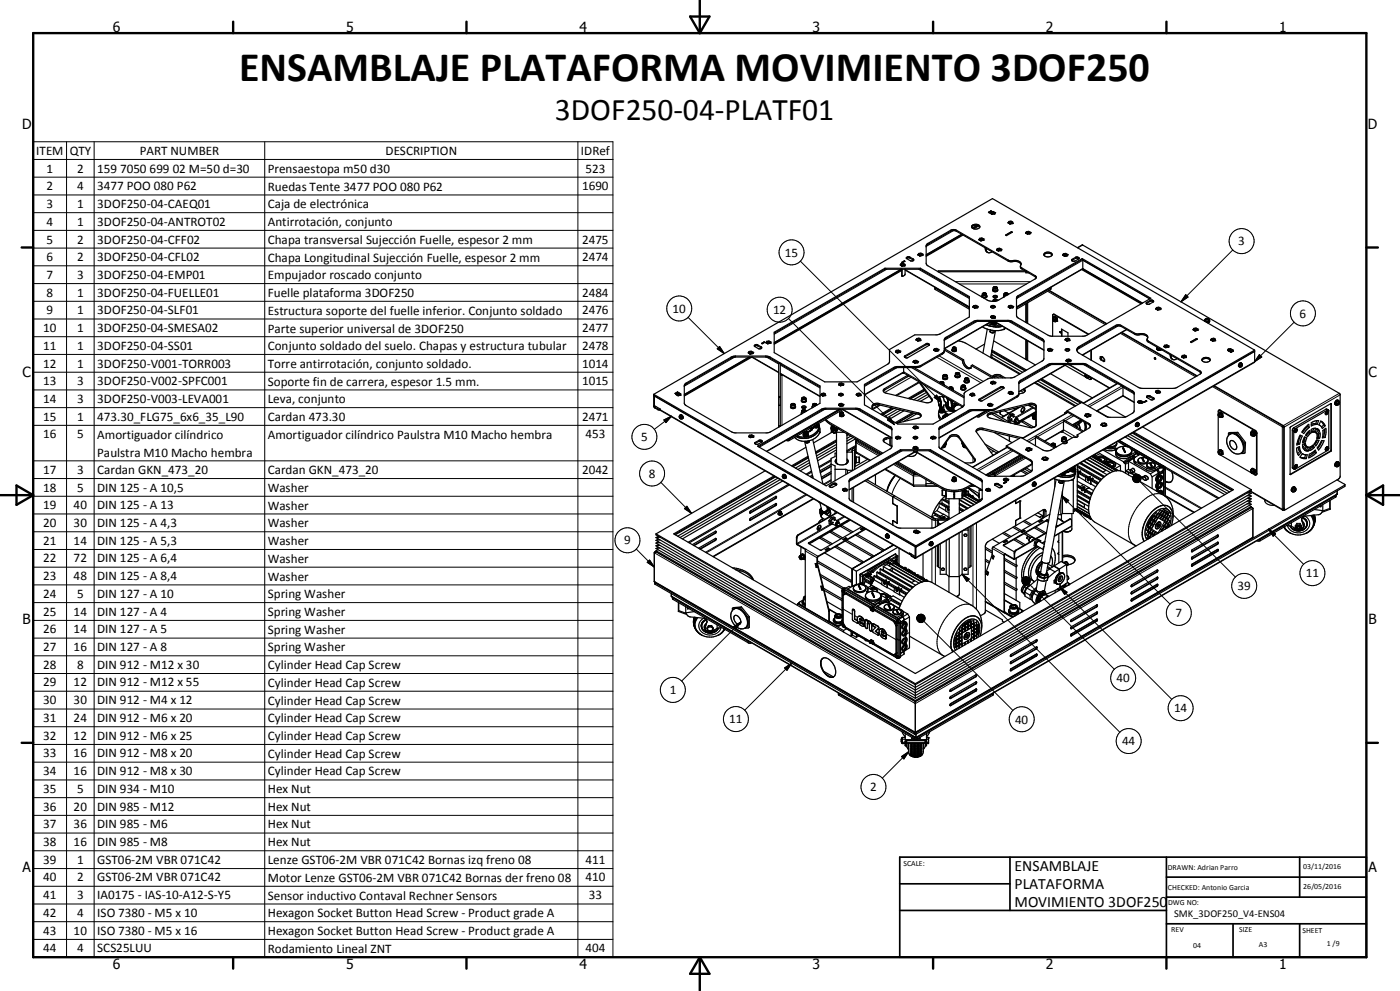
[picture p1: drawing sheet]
<svg xmlns="http://www.w3.org/2000/svg" width="420mm" height="297mm" viewBox="0 0 420 297" stroke-linecap="round" stroke-linejoin="round" font-family="sans-serif">
<defs><g id="words">
<text font-size="12.6" x="71.7" y="24.2">ENSAMBLAJE PLATAFORMA MOVIMIENTO 3DOF250</text>
<text font-size="9.4" x="166.5" y="36.1">3DOF250-04-PLATF01</text>
<g font-size="4.7">
<text x="304.4" y="260.9">ENSAMBLAJE</text>
<text x="304.4" y="266.4">PLATAFORMA</text>
<text x="304.4" y="271.8">MOVIMIENTO 3DOF250</text>
</g>
<g font-size="4.2">
<text x="33.9" y="9.6">6</text>
<text x="103.8" y="9.6">5</text>
<text x="173.8" y="9.6">4</text>
<text x="243.8" y="9.6">3</text>
<text x="313.8" y="9.6">2</text>
<text x="383.8" y="9.6">1</text>
<text x="6.6" y="38.6">D</text>
<text x="410.4" y="38.6">D</text>
<text x="6.8" y="112.9">C</text>
<text x="410.5" y="112.9">C</text>
<text x="6.8" y="187">B</text>
<text x="410.5" y="187">B</text>
<text x="6.8" y="261.3">A</text>
<text x="410.5" y="261.3">A</text>
<text x="33.9" y="290.3">6</text>
<text x="103.8" y="290.3">5</text>
<text x="173.8" y="290.3">4</text>
<text x="243.8" y="290.3">3</text>
<text x="313.8" y="290.3">2</text>
<text x="383.8" y="290.3">1</text>
</g>
<g font-size="3.9">
<text x="10.8" y="46.4">ITEM</text>
<text x="20.9" y="46.4">QTY</text>
<text x="41.9" y="46.4">PART NUMBER</text>
<text x="115.7" y="46.4">DESCRIPTION</text>
<text x="174.2" y="46.5">IDRef</text>
<text x="14" y="51.7">1</text>
<text x="23.1" y="51.7">2</text>
<text x="29.1" y="51.8">159</text>
<text x="36.1" y="51.8">7050</text>
<text x="44.9" y="51.8">699</text>
<text x="51.8" y="51.8">02 M=50 d=30</text>
<text x="80.3" y="51.8">Prensaestopa m50 d30</text>
<text x="175.7" y="51.7">523</text>
<text x="14" y="57.1">2</text>
<text x="23.1" y="57.1">4</text>
<text x="29.1" y="57.1">3477 POO 080 P62</text>
<text x="80.3" y="57.1">Ruedas Tente 3477 POO 080 P62</text>
<text x="174.7" y="57.1">1690</text>
<text x="14" y="62.3">3</text>
<text x="23.1" y="62.3">1</text>
<text x="29.1" y="62.3">3DOF250-04-CAEQ01</text>
<text x="80.3" y="62.5">Caja de electrónica</text>
<text x="14" y="67.6">4</text>
<text x="23.1" y="67.6">1</text>
<text x="29.1" y="67.6">3DOF250-04-ANTROT02</text>
<text x="80.3" y="67.7">Antirrotación, conjunto</text>
<text x="14" y="73">5</text>
<text x="23.1" y="73">2</text>
<text x="29.1" y="73">3DOF250-04-CFF02</text>
<text x="80.3" y="73.1">Chapa transversal Sujección Fuelle, espesor 2 mm</text>
<text x="174.7" y="73">2475</text>
<text x="235.5" y="76.9">15</text>
<text x="371.4" y="73.6">3</text>
<text x="14" y="83.6">7</text>
<text x="14" y="78.3">6</text>
<text x="23.1" y="83.6">3</text>
<text x="23.1" y="78.3">2</text>
<text x="29.1" y="83.6">3DOF250-04-EMP01</text>
<text x="29.1" y="78.3">3DOF250-04-CFL02</text>
<text x="80.3" y="78.4">Chapa Longitudinal Sujección Fuelle, espesor 2 mm</text>
<text x="80.3" y="83.7">Empujador roscado conjunto</text>
<text x="174.7" y="78.3">2474</text>
<text x="14" y="88.9">8</text>
<text x="23.1" y="88.9">1</text>
<text x="29.1" y="88.9">3DOF250-04-FUELLE01</text>
<text x="80.3" y="89">Fuelle plataforma 3DOF250</text>
<text x="174.7" y="88.9">2484</text>
<text x="14" y="94.2">9</text>
<text x="23.1" y="94.2">1</text>
<text x="29.1" y="94.2">3DOF250-04-SLF01</text>
<text x="80.3" y="94.3">Estructura soporte del fuelle inferior. Conjunto soldado</text>
<text x="174.7" y="94.2">2476</text>
<text x="201.8" y="93.7">10</text>
<text x="231.9" y="94.1">12</text>
<text x="389.9" y="95.2">6</text>
<text x="13" y="99.6">10</text>
<text x="23.1" y="99.5">1</text>
<text x="29.1" y="99.6">3DOF250-04-SMESA02</text>
<text x="80.3" y="99.7">Parte superior universal de 3DOF250</text>
<text x="174.7" y="99.6">2477</text>
<text x="13" y="104.8">11</text>
<text x="23.1" y="104.8">1</text>
<text x="29.1" y="104.8">3DOF250-04-SS01</text>
<text x="80.3" y="104.9">Conjunto soldado del suelo. Chapas y estructura tubular</text>
<text x="174.7" y="104.8">2478</text>
<text x="13" y="110.2">12</text>
<text x="23.1" y="110.2">1</text>
<text x="29.1" y="110.2">3DOF250-V001-TORR003</text>
<text x="80.3" y="110.2">Torre antirrotación, conjunto soldado.</text>
<text x="174.7" y="110.2">1014</text>
<text x="13" y="115.5">13</text>
<text x="23.1" y="115.5">3</text>
<text x="29.1" y="115.5">3DOF250-V002-SPFC001</text>
<text x="80.3" y="115.6">Soporte fin de carrera, espesor 1.5 mm.</text>
<text x="174.7" y="115.5">1015</text>
<text x="13" y="120.7">14</text>
<text x="23.1" y="120.8">3</text>
<text x="29.1" y="120.8">3DOF250-V003-LEVA001</text>
<text x="80.3" y="120.8">Leva, conjunto</text>
<text x="13" y="126.1">15</text>
<text x="13" y="131.4">16</text>
<text x="23.1" y="126.1">1</text>
<text x="23.1" y="131.4">5</text>
<text x="29.1" y="126.1">473.30_FLG75_6x6_35_L90</text>
<text x="29.1" y="131.5">Amortiguador cilíndrico</text>
<text x="80.3" y="126.2">Cardan 473.30</text>
<text x="80.3" y="131.5">Amortiguador cilíndrico Paulstra M10 Macho hembra</text>
<text x="174.7" y="126.1">2471</text>
<text x="175.7" y="131.4">453</text>
<text x="29.1" y="136.8">Paulstra M10 Macho hembra</text>
<text x="192.4" y="132.2">5</text>
<text x="13" y="142.1">17</text>
<text x="23.1" y="142.1">3</text>
<text x="29.1" y="142.1">Cardan GKN_473_20</text>
<text x="80.3" y="142.1">Cardan GKN_473_20</text>
<text x="174.7" y="142.1">2042</text>
<text x="194.6" y="143.2">8</text>
<text x="13" y="147.3">18</text>
<text x="23.1" y="147.3">5</text>
<text x="29.1" y="147.3">DIN 125 - A 10,5</text>
<text x="80.3" y="147.4">Washer</text>
<text x="13" y="152.7">19</text>
<text x="22.1" y="152.7">40</text>
<text x="29.1" y="152.7">DIN 125 - A 13</text>
<text x="80.3" y="152.7">Washer</text>
<text x="13" y="158">20</text>
<text x="22.1" y="158">30</text>
<text x="29.1" y="158">DIN 125 - A 4,3</text>
<text x="80.3" y="158">Washer</text>
<text x="13" y="163.2">21</text>
<text x="22.1" y="163.2">14</text>
<text x="29.1" y="163.2">DIN 125 - A 5,3</text>
<text x="80.3" y="163.3">Washer</text>
<text x="187.3" y="163.2">9</text>
<text x="13" y="168.6">22</text>
<text x="13" y="173.9">23</text>
<text x="22.1" y="168.6">72</text>
<text x="22.1" y="173.9">48</text>
<text x="29.1" y="168.6">DIN 125 - A 6,4</text>
<text x="29.1" y="173.9">DIN 125 - A 8,4</text>
<text x="80.3" y="168.7">Washer</text>
<text x="80.3" y="174">Washer</text>
<text x="391.8" y="173">11</text>
<text x="13" y="179.2">24</text>
<text x="23.1" y="179.2">5</text>
<text x="29.1" y="179.2">DIN 127 - A 10</text>
<text x="80.3" y="179.2">Spring Washer</text>
<text x="371.3" y="176.9">39</text>
<text x="13" y="184.5">25</text>
<text x="22.1" y="184.5">14</text>
<text x="29.1" y="184.5">DIN 127 - A 4</text>
<text x="80.3" y="184.6">Spring Washer</text>
<text x="352.6" y="184.9">7</text>
<text x="13" y="189.8">26</text>
<text x="22.1" y="189.8">14</text>
<text x="29.1" y="189.8">DIN 127 - A 5</text>
<text x="80.3" y="189.9">Spring Washer</text>
<text x="13" y="195.2">27</text>
<text x="22.1" y="195.2">16</text>
<text x="29.1" y="195.2">DIN 127 - A 8</text>
<text x="80.3" y="195.2">Spring Washer</text>
<text x="13" y="200.5">28</text>
<text x="23.1" y="200.5">8</text>
<text x="29.1" y="200.5">DIN 912 - M12 x 30</text>
<text x="80.3" y="200.6">Cylinder Head Cap Screw</text>
<text x="13" y="205.7">29</text>
<text x="22.1" y="205.7">12</text>
<text x="29.1" y="205.7">DIN 912 - M12 x 55</text>
<text x="80.3" y="205.8">Cylinder Head Cap Screw</text>
<text x="200.9" y="208">1</text>
<text x="334.9" y="204.5">40</text>
<text x="13" y="211.1">30</text>
<text x="22.1" y="211.1">30</text>
<text x="29.1" y="211.1">DIN 912 - M4 x 12</text>
<text x="80.3" y="211.2">Cylinder Head Cap Screw</text>
<text x="352.2" y="213.4">14</text>
<text x="13" y="216.4">31</text>
<text x="13" y="221.7">32</text>
<text x="22.1" y="216.4">24</text>
<text x="22.1" y="221.7">12</text>
<text x="29.1" y="216.4">DIN 912 - M6 x 20</text>
<text x="29.1" y="221.7">DIN 912 - M6 x 25</text>
<text x="80.3" y="216.5">Cylinder Head Cap Screw</text>
<text x="80.3" y="221.8">Cylinder Head Cap Screw</text>
<text x="218.8" y="216.7">11</text>
<text x="304.5" y="216.8">40</text>
<text x="13" y="227">33</text>
<text x="22.1" y="227">16</text>
<text x="29.1" y="227">DIN 912 - M8 x 20</text>
<text x="80.3" y="227.1">Cylinder Head Cap Screw</text>
<text x="336.6" y="223.4">44</text>
<text x="13" y="232.3">34</text>
<text x="22.1" y="232.3">16</text>
<text x="29.1" y="232.3">DIN 912 - M8 x 30</text>
<text x="80.3" y="232.4">Cylinder Head Cap Screw</text>
<text x="13" y="237.7">35</text>
<text x="23.1" y="237.7">5</text>
<text x="29.1" y="237.7">DIN 934 - M10</text>
<text x="80.3" y="237.7">Hex Nut</text>
<text x="261" y="237.1">2</text>
<text x="13" y="243">36</text>
<text x="22.1" y="243">20</text>
<text x="29.1" y="243">DIN 985 - M12</text>
<text x="80.3" y="242.9">Hex Nut</text>
<text x="13" y="248.2">37</text>
<text x="22.1" y="248.2">36</text>
<text x="29.1" y="248.2">DIN 985 - M6</text>
<text x="80.3" y="248.2">Hex Nut</text>
<text x="13" y="253.6">38</text>
<text x="22.1" y="253.6">16</text>
<text x="29.1" y="253.6">DIN 985 - M8</text>
<text x="80.3" y="253.6">Hex Nut</text>
<text x="13" y="258.9">39</text>
<text x="23.1" y="258.9">1</text>
<text x="29.1" y="258.9">GST06-2M VBR 071C42</text>
<text x="80.3" y="259">Lenze GST06-2M VBR 071C42 Bornas izq freno 08</text>
<text x="175.7" y="258.9">411</text>
<text x="13" y="264.2">40</text>
<text x="13" y="269.5">41</text>
<text x="23.1" y="264.2">2</text>
<text x="23.1" y="269.5">3</text>
<text x="29.1" y="264.2">GST06-2M VBR 071C42</text>
<text x="29.1" y="269.5">IA0175 - IAS-10-A12-S-Y5</text>
<text x="80.3" y="264.3">Motor Lenze GST06-2M VBR 071C42 Bornas der freno 08</text>
<text x="80.3" y="269.6">Sensor inductivo Contaval Rechner Sensors</text>
<text x="175.7" y="264.2">410</text>
<text x="176.6" y="269.5">33</text>
<text x="13" y="274.8">42</text>
<text x="23.1" y="274.8">4</text>
<text x="29.1" y="274.8">ISO 7380 - M5 x 10</text>
<text x="80.3" y="274.9">Hexagon Socket Button Head Screw - Product grade A</text>
<text x="13" y="280.2">43</text>
<text x="22.1" y="280.2">10</text>
<text x="29.1" y="280.2">ISO 7380 - M5 x 16</text>
<text x="80.3" y="280.2">Hexagon Socket Button Head Screw - Product grade A</text>
<text x="13" y="285.4">44</text>
<text x="23.1" y="285.4">4</text>
<text x="29.1" y="285.4">SCS25LUU</text>
<text x="80.3" y="285.5">Rodamiento Lineal ZNT</text>
<text x="175.7" y="285.4">404</text>
</g>
<text font-size="3.1" x="352.2" y="274.8">SMK_3DOF250_V4-ENS04</text>
<g font-size="2.4">
<text x="271" y="259.6">SCALE:</text>
<text x="350.4" y="260.9">DRAWN: Adrian Parro</text>
<text x="391" y="260.5">03/11/2016</text>
<text x="350.4" y="266.9">CHECKED: Antonio Garcia</text>
<text x="391" y="266.5">26/05/2016</text>
<text x="350.4" y="271.3">DWG NO:</text>
<text x="351.4" y="279.2">REV</text>
<text x="371.8" y="279.3">SIZE</text>
<text x="390.7" y="279.5">SHEET</text>
<text x="358" y="284.1">04</text>
<text x="377.7" y="283.7">A3</text>
<text x="398" y="283.6">1 /9</text>
</g>
</g></defs>
<g fill="none" stroke="#000" stroke-width=".36">
<path d="M270.1 79.4l.1 .1M270.2 79.5l.3 .2M270.5 79.7h.1M270.5 79.7h.2M270.6 79.7h.1M270.7 79.7h.1M271.2 79.6l-.5 .1M271.3 78.2l.1 .1M271.3 78.2h.1M271.3 78.2l-.7 .4 .1 .1 .7-.4M271.3 79.6h.1M271.3 79.6h-.1"/>
<path d="M271.4 78.3h.1M271.4 78.3l-.8 .3M271.5 79.3h.1M271.5 79.3l-.6-.4-.6 .2-.1 .4M271.5 79.3l-.2 .3M271.9 77.2l.9-.2 1.2 .6a.32 .32 0 0 1 .1 .4 .32 .32 0 0 1-.3 .2l-.7-.1-1.2-.7zM272 77.5l.8-.2 1.2 .7M274 78h.1M275.4 76.3l.3-.3 .5-.1 .5 .2-.1 .4M275.4 76.3l.1 .1M275.4 76.3v.1M275.4 76.4h.1"/>
<path d="M275.5 76.4l.3 .2h.7M276.5 76.6h.1M276.6 76.5l-.1 .1M276.6 76.5h.1M277.8 74l.4-.6 7-4.1a1.81 1.81 0 0 1 1.8 0l15.6 9 1 .1a2.39 2.39 0 0 1 2.7 .9M278 73.2l7.2-4.2a1.85 1.85 0 0 1 1.8 0l15.6 9 1 .1a2.13 2.13 0 0 1 2.7 1 .69 .69 0 0 0 .2 1.2l4 2.3a.53 .53 0 0 1 .4 .5 .53 .53 0 0 1-.4 .5l-10.9 6.3a3.8 3.8 0 0 1-3.5 0l-17.9-10.3-.4-.7v-5.2zM288.6 70.2l-10.8 6.2M288.7 70.3l-10.9 6.3M288.9 70.4l-11.1 6.4M291.5 68.1a1.32 1.32 0 0 1 1.2-.9 1.32 1.32 0 0 1 1.3 .8 1.51 1.51 0 0 1-1.9 .6M291.5 68.1l.4 .4M291.5 68.1a1.61 1.61 0 0 1 2.4 0"/>
<path d="M291.9 68.5l.2 .1M293.2 67.6l-1.4 .8M293.4 67.6l-1.5 .9M293.6 67.7l-1.5 .9M293.7 71.8v.1M293.7 71.8l.3-.4h.6l.5 .3-.3 .3M293.7 71.9l.4 .2M294.1 71.6a.34 .34 0 0 1 .4-.1 .34 .34 0 0 1 .2 .4 .34 .34 0 0 1-.4 .1 .34 .34 0 0 1-.2-.4zM294.1 72.1h.2M294.8 72l-.5 .1M294.8 72h.1M295.6 74.3l.3 .2v.7l.4 .5-.5-.5z"/>
<path d="M297.1 63.9l.1-.4 .6-.1 .6 .2-.1 .4M297.1 63.9h.1M297.1 63.9l.4 .2M297.3 63.2v.1M297.3 63.2l.1 .1-.7 .4-.2-.1M297.4 63.3h.1M297.4 63.3l-.9 .3M297.4 63.3l-.8 .3M297.5 64.1l.1 .1M297.5 64.1h.1M297.5 63.6h.5a.28 .28 0 0 1-.3 .4 .28 .28 0 0 1-.2-.4zM297.6 64.2h.1"/>
<path d="M297.6 75.5l-.7 .2h-.6M297.6 64.1v.1M298.2 64.1h-.6M298.2 64.1h.1M298.2 64.1l-.6 .1M298.3 64l-.1 .1M298.3 64h.1M299 74.8l.2-.3 .6-.1 .5 .2-.1 .4M299 74.8l.4 .3M299 74.8v.1M299.4 74.7a.33 .33 0 0 1 .4-.2 .33 .33 0 0 1 .2 .4 .33 .33 0 0 1-.4 .1 .33 .33 0 0 1-.2-.3zM299.4 75.1l.2 .1"/>
<path d="M299.4 75.1v.1M299.4 75.2h.2M299.5 75.2h.1M299.6 75.2h.1M300.1 75.1l-.5 .1M300.2 75l-.1 .1M301.7 70.5l1.8-1 .2 .1-1.7 1zM302.5 66.8h.1M302.5 66.8l.4 .2M302.9 67v.1M303.5 69.5h.1M303.5 69.5l-1.8 1"/>
<path d="M303.6 67l-.7 .1M303.7 66.9l-.1 .1M303.8 66.6l-.4-.3-.7 .1-.2 .4M303.8 66.6l-.1 .3M303.8 66.6h.1M306.1 79.8l.2 .7 1.2 .7M307.8 69.8v.1M307.8 69.8l.1-.3 .6-.2 .6 .3-.1 .4M307.8 69.9l.4 .2M308.1 69.7v-.1a.32 .32 0 0 1 .4-.1 .32 .32 0 0 1 .2 .4h-.5zM308.2 70.1h.1M308.3 70.1h.1"/>
<path d="M308.9 70l-.6 .1M308.9 70v.1M308.9 70h.1M309 70h-.1M309 70h.1M313.2 76.4a1.6 1.6 0 0 1 2.4 0M313.3 76a1.47 1.47 0 0 1 2.3 .4 1.49 1.49 0 0 1-2.4-.1zM318.9 76.4l.4 .3 .7-.1M318.9 76.4l.2-.4h.7l.4 .3-.2 .3M318.9 76.4h.1M319.2 76.3h.7a.36 .36 0 0 1-.4 .3 .36 .36 0 0 1-.3-.3zM320 76.6v.1"/>
<path d="M320 76.6h.1M323.2 74.2l1.6-.8 77.1 44.6 .1 .2v24.8l-.5 .6-16 9.1M323.7 77.5l-.9-.2-1.3 .8M323.7 77.5a.64 .64 0 0 0-1-.4l-1.1 .7-.1 .3M323.7 77.5l-1.3 .8-.9-.2M324.7 77.8l-19.2 11.1-.6 .7M324.7 77.8l20.3 11.7M324.7 77.5v.3M324.8 77.9v2.7M265.5 80.4l-33.2 19.2v6.1l15.1 8.7h9.7l9.4-5.4 .4-.6v-3.7l7.5-4.3h6.7l.8-.3 8.9-5.1v-6.1l-14.7-8.5M265.5 80.4h10.6M265.5 80.7h10.6"/>
<path d="M265.5 80.7l-33.2 19.2M265.5 80.4v.3M270.5 80.7l-38.2 22M270.5 80.7v2l.2 .1M270.5 81.1l-38.2 22.1M270.5 80.9l-38.2 22M270.6 80.7l.1 2.1M271.5 80.9l19.3 11.2M271.5 80.7l-.1 1.7-.7 .4M276.1 80.7l14.7 8.5M276.1 80.4v.3M280.5 86.2l10.3 6.1"/>
<path d="M280.5 86.1l.1 .7 10.2 5.9M291.9 91.9l.1-.3 .7-.1 .5 .2-.1 .5M291.9 91.9v.2M291.9 92.1l.4 .2M292.3 92.3h.1M292.3 92.3h.2M292.4 92.3h.1M292.5 92.3h.1M293 92.2l-.5 .1M293.1 92.2h-.1M293.1 92.2h.1M294.6 88.7a.83 .83 0 0 0 .7 .5 .83 .83 0 0 0 .8-.5"/>
<path d="M294.6 88.7v.3M294.7 88.5l-.1 .2M294.7 98l.7 .4a7.7 7.7 0 0 0 5.5 .4M294.8 87.9l.4-.1 .6 .1 .1 .8a.72 .72 0 0 1-1.2 0zM295 88v.2M295.4 88.2l-.3 .1M295.4 87.9l.3 .2-.1 .2h-.4l-.2-.1v-.2M295.4 87.9l-.4 .1M295.4 87.9v.3M295.4 88.2l.1 .1M295.8 97.3a8.1 8.1 0 0 0 4.9 .5M295.9 88.5l.2 .2"/>
<path d="M296.1 88.7a.68 .68 0 0 1-1 .6M296.2 98.6l-1.3 7.2M296.4 97l1.9 .4h1.8M297.2 95.1h.1M297.3 91.8a.69 .69 0 0 1 .7-.3 .69 .69 0 0 1 .5 .6l-.5 .2a.52 .52 0 0 1-.7-.5zM297.3 95.1l.3 .2M297.3 92.1a.81 .81 0 0 1 1.2 0M297.4 96.7l.6 .5 .8-.2M297.4 96.7a.81 .81 0 0 0 .6 .7 .81 .81 0 0 0 .8-.4M297.4 96.4v.1M297.4 96.7l.4 .3M297.4 96.6v.1"/>
<path d="M297.4 96.5v.2M297.4 96.5l.3 .1M297.6 94.8a.31 .31 0 0 1 .4-.1 .31 .31 0 0 1 .1 .4h-.4zM297.6 96.3l-14.2 8.2M297.6 95.3l.2 .1M297.7 96.6l.1 .1M297.7 96.6h.2M297.7 97l.2 .1M297.8 86.8a.83 .83 0 0 0 .8 .5 .83 .83 0 0 0 .7-.5M297.8 86.8a.77 .77 0 0 0 .8 .7 .77 .77 0 0 0 .7-.7M297.8 96.7l.7 .1M297.8 96.7v.3"/>
<path d="M297.9 96.6h.8M297.9 97.1h.6M297.9 86.6l-.1 .2M297.9 97.1h.2M298 89.1l.5-.1 .6 .1M298.1 86.1l.3-.2 .7 .2 .1 .7a.72 .72 0 0 1-1.3 0zM298.1 88.6a.51 .51 0 0 1 .7-.1 .51 .51 0 0 1 .2 .7 .51 .51 0 0 1-.7 .1 .51 .51 0 0 1-.2-.7zM298.2 96.3l15 8.7M298.3 86.1v.2M298.3 89.8v.3M298.3 95.3l-.5 .1M298.4 99.1l-.7 .1-.6-.3-.1 .4a.67 .67 0 0 0 1 .4l.3-.6"/>
<path d="M298.4 96.4l-.5 .2M298.4 95.2l-.1 .1M298.4 95.2h.1M298.5 96.8v.3M298.5 94.9l-.1 .3M298.5 94.9l-.4-.3h-.6l-.2 .5M298.7 99.1l-1.5 8.1M298.7 86l.2 .2-.1 .2h-.3l-.3-.1 .1-.2M298.7 86l-.4 .1M298.7 86.3l-.3 .1M298.7 86v.3M298.7 89.8v.3"/>
<path d="M298.7 86.3v.1M298.7 89.8l.2 .1-.1 .2-.3 .1-.3-.2 .1-.2M298.7 89.8h-.4M298.7 90.1h-.3M298.7 90.1h.1M298.7 96.6l-.2 .2M298.8 96.9v.1M298.8 96.9l-.3 .2M298.9 96.7l-.1 .2M299.2 86.6l.1 .2M299.2 90.1l-.5-.4a.58 .58 0 0 0-.8 .6M301.1 88.8l.1 .2"/>
<path d="M301.2 88.5l-.1 .6M301.4 98.5l-.5 .3M301.4 98.5l-.1 .2-.4 .1M301.5 88v.2M301.6 98.3l-.2 .2M301.9 87.9v.3M301.9 87.9l.3 .2-.1 .2h-.4l-.2-.1v-.2M301.9 87.9l-.4 .1M301.9 88.2l-.3 .1M301.9 88.2l.1 .1M302.4 88.3l-.2-.5h-.7l-.3 .3 .1 .8M302.5 91.9v.2"/>
<path d="M302.5 91.9l.1-.3 .8-.1 .5 .3-.2 .4M302.5 92.1l.4 .2M302.8 91.8h.1a.32 .32 0 0 1 .4-.2 .32 .32 0 0 1 .2 .4l-.6 .1zM302.9 92.3h.1M302.9 92.3h.2M303 92.3h.1M303.1 92.3h.1M303.6 92.2l-.5 .1M303.6 92.2h.1M303.7 92.2h.1M303.7 92.2h-.1M305.1 88.8l19.6-11.3 20.6 11.9-19.7 11.3-10.2 .1-1-.3-9.3-5.5-.2-.5v-5.2z"/>
<path d="M307.7 91v5.6M307.8 81.3l3 2M307.9 91v5.7M308 81.5h-26.5v-.3h26.3v.6h.7M308.2 90.8v6.1M314.6 87.1l17.3 10M314.7 87l17.3 10M315.3 86.1l-.2 .7-10.2 5.9M315.3 86.2l-10.4 6.1M315.8 95.8l.1 .3M315.9 95.8l.1-.2 .3 .4M315.9 95.8l.1 .3"/>
<path d="M315.9 94.3l-.1 1.2M315.9 94.3l10.6 5.9M315.9 94.3l.5-.1 10.2 5.9M315.9 96.1l.6 .3M316 95.2a.69 .69 0 0 1 .9 .8M316 95.2l-.2 .4v5.2M316 95.1a.81 .81 0 0 1 .9 1M316 95.1l-.1 .1M316.1 95.7l-.2 .1M316.1 95.7l.1 .2M316.2 95l-.2 .1M316.2 95h-.1"/>
<path d="M316.2 95.9l-.2 .2M316.2 95.9l.1 .1M316.3 94.9l.7 .4M316.3 94.9v.1M316.3 94.9l-.1 .1M316.3 94.9h.1M316.3 95l.7 .7M316.3 96l-.3 .1M316.3 95h-.1M316.8 96.4h-.3M316.9 96.1l-.4 .3M316.9 96.1v.1"/>
<path d="M316.9 96.1h.1M316.9 96.2v.1M316.9 96.3l-.1 .1M316.9 96.3h-.1M317 96.3h.1M317 95.3v.1M317 96.2l-.1 .1M317 96h.1M317 95.3h.1M317 95.7l.1 .4M317 95.7l-.1 .4M317 96.1l-.2 .3"/>
<path d="M317.1 96.2l-.1 .1M317.1 96.1l-.1 .1M317.1 95.4l.1 .5-.1 .3M317.1 96l-.2 .2M317.1 96l-.1 .1M317.1 96.3h-.1M317.1 95.3l-.1 .1M318 99.4l.2 .3M318 99.4h.1M318.1 99.4l.1 .2M318.2 99.6v.1M318.6 98.7v2.1"/>
<path d="M324.5 80.8l17.8 10.3M324.7 80.7l17.8 10.3M324.8 80.6l17.9 10.3M324.8 80.6l-19.9 11.5M336.4 99.7l22.6 13M336.6 99.6l22.5 13M338 98.8l-13.2 7.6M346 90.5l-.8-.3-1.3 .8M346 90.4a.62 .62 0 0 0-.9-.4l-1.1 .6-.1 .4M346 90.4l-1.2 .8-.9-.2M346.8 92.5l.1-.3 .7-.1 .5 .2-.1 .4M346.8 92.5v.1"/>
<path d="M346.8 92.6h.1M346.8 92.6l.6 .2M347.1 92.4a.37 .37 0 0 1 .4-.2 .37 .37 0 0 1 .3 .4 .36 .36 0 0 1-.4 .1 .36 .36 0 0 1-.3-.3zM347.2 92.8l.1 .1M347.4 92.8v.1M347.9 92.8h.1M347.9 92.8l-.5 .1M348 92.7l-.1 .1M358 98.8l.2-.4 .5-.1 .6 .3-.1 .4M358 98.8l.4 .3M358 98.8h.1M358.3 98.6a.33 .33 0 0 1 .4-.2 .33 .33 0 0 1 .2 .4 .33 .33 0 0 1-.4 .2 .33 .33 0 0 1-.2-.4z"/>
<path d="M358.4 99.1h.1M358.5 99.1h.1M359.1 99l-.6 .1M359.1 99h.1M359.2 99h-.1M361.4 96.2v.1M361.4 96v.2M361.4 96a1.07 1.07 0 0 0 1.3 .4M361.5 95.8a.62 .62 0 0 0 .4 .6 .62 .62 0 0 0 .6-.1M361.5 95.8l.6-.4 .7 .4M361.5 95.8l-.1 .2M361.9 95.6l.1 .2h.3"/>
<path d="M361.9 95.6v.2M362.2 95.5l.1 .3M362.2 95.5l-.3 .1M362.2 95.7l-.3 .1M362.2 95.5v.2M362.2 95.7l.1 .1M362.5 96.3l.1 .2-.6 .1 .7-.2M362.5 96.3h.1M362.6 96.3l.1 .1M362.7 96.2l-.2 .1M362.7 96.2l-.1 .1M362.8 95.8l.1 .5"/>
<path d="M362.8 95.8l-.1 .4M362.8 96.4h-.1M362.9 96l-.2 .2M362.9 96.1l-.1 .2M362.9 96.3l-.2 .1M362.9 96.3l-.7 .4M196.1 118.6l.1 3.3 1.1 .9 .8 .1M196.1 118.2l78.7 45.4M196.1 118.2v.3l78.7 45.4M196.1 118.6l.2 .1M196.2 118.5l-.1 .1M196.3 118.7v3.1l1.2 .9h.6"/>
<path d="M196.3 118.7l78.5 45.3M196.4 118.6l-.1 .1M202.8 118.2l.1 .1M202.8 118.2h.1M202.9 118.3l.4 .2M202.9 118.3h.1M203.2 118a.34 .34 0 0 1 .5-.1 .34 .34 0 0 1 .1 .4 .34 .34 0 0 1-.4 .1 .34 .34 0 0 1-.2-.4zM203.2 117.5l-.7 .4 .2 .1 .7-.4M203.2 117.5l.2 .1M203.2 117.5h.1M203.3 117.5l-.8 .4 .9-.3M203.3 118.5h.1"/>
<path d="M203.3 118.5l.1 .1M203.4 117.6h.1M203.4 118.5v.1M204 118.5h-.6M204 118.4v.1M204.1 118.4l-.1 .1M204.2 118.1l-.6-.3h-.5l-.3 .4M204.2 118.1l-.1 .3M205.7 114.9l13.9-8 1.1-.2 9.6 .1 15.7 8.9v5.2l-15.3 8.7-10.2 .1-1-.3-14-8.1-.2-.5v-5.2zM224.5 105.7l.3-.4h.5l.5 .2-.1 .4M224.5 105.7v.1M224.5 105.8l.4 .2"/>
<path d="M224.8 105.6a.35 .35 0 0 1 .4-.2 .35 .35 0 0 1 .3 .4l-.4 .1zM224.9 107l-19.6 11.3M224.9 106h.2M225.2 107l-19.9 11.5M225.6 106h-.5M225.6 106h.1M225.7 105.9l-.1 .1M225.7 105.9h.1M226.3 103.8a.61 .61 0 0 1 1-.4l1.2 .6v.3M226.3 103.8l1.4 .7 .8-.2M226.3 103.8l.7-.2 1.4 .7M228.4 104.3l.1 .1"/>
<path d="M229.2 102.5l-.7 .4M229.2 102.5l.2 .1-.7 .4-.2-.1M229.2 102.5h.1M229.4 102.6l-.9 .3M229.4 102.6h.1M229.8 102.6l.1-.3 .8-.1 .5 .3-.2 .3M229.8 102.6l.4 .3M229.8 102.6v.1M230.2 103h.2M230.2 102.9v.1M230.3 103h.1M230.4 103h.1"/>
<path d="M230.9 102.9h.1M230.9 102.9l-.5 .1M231 102.8l-.1 .1M231 102.8v.1M233.6 111.7l-8.1-4.7-20.2 11.7M233.8 108.9l-3.5-1.8h-10.2l-14.3 8-.5 .8M234.1 112l11.9 6.8M234.1 112l.2 .4h.4M234.1 109.1l11.9 6.9M240.4 120a.77 .77 0 0 0 .8 .6 .77 .77 0 0 0 .7-.6M240.5 119.8l-.1 .2a.76 .76 0 0 0 .8 .5 .76 .76 0 0 0 .7-.6l-.1-.1M240.6 119.2h1.1l.1 .8a.72 .72 0 0 1-1.3 0z"/>
<path d="M240.9 119.2v.3M241.3 119.2l.2 .1-.1 .2-.3 .1-.3-.2 .1-.2M241.3 119.2h-.4M241.3 119.5h-.3M241.3 119.2v.3M241.3 119.5h.1M246.6 118.1a.33 .33 0 0 1 .4-.1 .33 .33 0 0 1 .2 .4h-.5zM246.7 118.6h.2M246.8 118.6h.1M247.4 118.5h.1M247.4 118.5l-.5 .1M247.5 118.5h.1"/>
<path d="M247.5 118.5h-.1M247.6 118.2l-.5-.4-.7 .2-.1 .4 .4 .2M247.6 118.2l-.1 .3M251.6 115.2h.1M251.6 115.2l.2-.3 .7-.1 .5 .3-.3 .4M251.6 115.2v.1M251.6 115.3h.1M251.6 118.1l.6-.2a.44 .44 0 0 1 .5 0 .44 .44 0 0 1 .1 .6 .69 .69 0 0 1-1.2-.4zM251.6 115.3l.6 .2M251.7 118.4l.5-.2 .7 .2M251.9 115.1a.31 .31 0 0 1 .5-.2 .31 .31 0 0 1 .1 .4l-.4 .1zM252 115.5l.1 .1"/>
<path d="M252.2 115.5v.1M252.7 115.5h.1M252.7 115.5l-.5 .1M256.9 118.3h.1M256.9 118.3v.1M256.9 118.4l.4 .2M256.9 118.4h.1M257.2 118.1a.31 .31 0 0 1 .5-.1 .31 .31 0 0 1 .1 .4h-.4zM257.3 118.6h.1M257.3 118.6h.2M257.4 118.6h.1M258 118.5h.1"/>
<path d="M258 118.5l-.5 .1M258.1 118.5h-.1M258.1 118.5h.1M258.2 118.2l-.5-.4-.7 .2-.1 .3M258.2 118.2l-.1 .3M259.3 115.5l9-5.1 .8-.2h5.8l1.1-.2 6.7-3.9 .6-.6v-3.7l.3-.6 9.2-5.1h10.2l10 5.7 .2 .4v5.3l-.2 .4-8.8 5.2-.8 .2-6.7 .1-6.9 3.9-.6 .6v3.4l-.4 .6M268.7 105.4h.1M268.7 105.4l.2-.4 .5-.1 .6 .3-.1 .4M268.7 105.4v.1M268.7 105.5l.4 .2M269.1 105.7h.1M269.7 105.6l-.6 .1"/>
<path d="M269.7 105.6h.1M269.9 105.6h-.2M269.9 105.6h-.1M271.1 110.2v1.4M271.1 111.6l-11.8 6.8M271.1 111.6l.2 .3 17.5 10.1M271.2 111.8l-.5 .1M271.3 106.8l6.8-3.9a.46 .46 0 0 1 .5 .1 .46 .46 0 0 1 .1 .5l-6.6 3.8a.55 .55 0 0 1-.8-.5zM272.3 112.5l-6.9 4a.75 .75 0 0 0-.4 .9 .75 .75 0 0 0 .9 .5l11.7 2.7a1.45 1.45 0 0 0 2.1-.9l-3.7-5.1M272.7 112.7l-7.3 4.2-.4 .4M273.5 110.2l15.7 9M274 108.4v.1"/>
<path d="M274 108.4l.1-.3 .6-.1 .6 .2-.1 .4M274 108.4l.4 .3M274.2 110.2l15 8.6M274.3 108.3a.3 .3 0 0 1 .4-.2 .3 .3 0 0 1 .2 .5h-.5zM274.4 108.8h.1M274.4 108.7v.1M274.5 108.8h.1M274.9 101.8v.1M274.9 101.8l.4 .3M274.9 101.9l.4 .2M275.1 108.7l-.6 .1M275.2 108.6l-.1 .1"/>
<path d="M275.2 101.6a.36 .36 0 0 1 .4-.1 .36 .36 0 0 1 .2 .4 .37 .37 0 0 1-.4 .1 .37 .37 0 0 1-.2-.4zM275.3 102.1h.1M275.3 102.1l.1 .1M275.4 102.1v.1M275.6 114.3l4 5.8M275.8 114.6l-6.8 4M275.9 102.1h-.5M276 102h.1M276 102l-.1 .1M276.2 101.7l-.6-.4-.6 .2-.1 .3M276.2 101.7l-.2 .3M276.2 101.7h.1"/>
<path d="M277.2 116.7l-4.8 2.7M277.4 116.9l-4.6 2.6M277.5 117l-4.4 2.6M277.9 117.6l-3.8 2.2M278.3 118.2l-3.2 1.9M278.7 118.8l-2.6 1.5M278.8 103.5l-.5-.3-.5 .1-6.4 3.7M280.1 104.9l.3-.4 .7-.1 .4 .3-.1 .4M280.1 104.9l.1 .1M280.2 105l.4 .2M280.5 104.7a.34 .34 0 0 1 .4-.1 .34 .34 0 0 1 .2 .3 .33 .33 0 0 1-.4 .2 .33 .33 0 0 1-.2-.4zM280.6 105.2h.1"/>
<path d="M281.3 105.1h.1M281.3 105.1l-.6 .1M281.4 105.1h-.1M281.6 119.2l-.1 .9M281.6 119.2h.1M281.7 119.2l.3 .8a1.84 1.84 0 0 1 0 2l-.3-.8M281.9 114.6l.5-.2 .5 .1 .2 .2v.6M282.2 114.6v.2M282.6 114.5l-.4 .1M282.6 114.5l.2 .2v.2h-.4M282.6 114.8l-.2 .1M282.6 114.5v.3"/>
<path d="M282.6 114.8l.1 .1M282.7 118.8l-1.1 .3v1.5M282.7 118.8h.1M282.8 118.8l.5 1.4 .4 .4M282.9 113a.5 .5 0 0 0-.1 .5 .5 .5 0 0 0 .5 .3l.9-.2 .1-.4M282.9 118.9h.1M282.9 118.9l.1 .1M283 112.4h1v1l-.4 .1-.6-.1zM283.1 115.1l.2 .3M283.3 112.4v.3M283.3 105l-.6 .8-6.7 3.8-1.1 .3-6.3 .1-9.3 5.2v6.1l10 5.8h10.6l8.9-5.2M283.3 102.1l.3-.6 8.9-5.1 9.9-.1 1.3 .3 8.9 5.2 .6 .7"/>
<path d="M283.3 104.5l5.8 3.3M283.3 104.9l5.4 3.1M283.5 118.9l-.5 .1M283.6 112.4l.3 .1-.1 .2-.6-.1 .1-.2M283.6 112.4h-.3M283.6 112.7h-.2M283.6 112.4v.3M283.6 112.7h.1M284.1 119.2v.2M284.1 113l.2 .2M284.1 119.4l.3 1.3M284.1 119.3l.1 .2"/>
<path d="M284.2 119.4v.3M284.2 119.5l.2 .9M284.2 119.5l1.1 .6M284.3 113.2a.91 .91 0 0 1-1.5 .1M284.7 116.2h.1M284.7 116.2l.5-.2 .5 .1 .2 .8M285 116.2v.2M285 116.2l-.1 .2M285.2 116.5h-.1M285.3 120l.2 2.1 .7 1.4M285.3 116.1l.3 .2-.4 .2M285.3 116.1l-.3 .1"/>
<path d="M285.3 116.4l-.1 .1M285.3 116.1v.3M285.3 116.4l.1 .1M285.6 104.9a.69 .69 0 0 0 .6 .5 .69 .69 0 0 0 .7-.4M285.6 104.9v.1M285.6 105a.79 .79 0 0 0 1.3 0M285.7 104.8v.1M285.7 104.8l-.1 .1M285.7 104.8v.2M285.7 105l.5 .3 .1-.2M285.7 104.9v.1M285.7 104.7v.1"/>
<path d="M285.7 104.9l.3 .2M285.7 104.3v.5M285.8 104.2l.6-.2 .4 .3-.1 .7-.7 .1M285.8 104.2l-.1 .1M285.9 116.7l.1 .3M286 105.1h.3M286.2 104.1l-.2 .3 .3 .1 .2-.3M286.2 104.1l.3 .1M286.2 104.4h.1M286.2 104.1v.3M286.2 104.4h.2M286.3 105.1h.1"/>
<path d="M286.5 104.2v.2M286.5 112.6a.83 .83 0 0 0 .8 .4 .83 .83 0 0 0 .7-.4M286.5 112.6a.76 .76 0 0 0 .8 .6 .76 .76 0 0 0 .7-.6M286.6 112.4l-.1 .2M286.7 111.9l.9-.2 .3 .3v.6a.72 .72 0 0 1-1.3 0zM286.8 105l-.5 .1M286.8 104.7v.1M286.8 104.8v.2M286.8 104.8l.1 .2M287 111.8v.3M287.3 111.8l.3 .1-.1 .2-.3 .1-.3-.2 .1-.2M287.3 111.8h-.3"/>
<path d="M287.3 112.1l-.2 .1M287.3 111.8v.3M287.3 112.1h.1M287.5 102.2l2.4 .7 15.9 9.2M287.9 112.4l.1 .2M288.2 116.4v.1M288.3 116.4a.93 .93 0 0 0 1.4 0M288.4 116.1l-.2 .2M288.4 115.6l.4-.2 .6 .1 .2 .2-.1 .8-.4 .2-.6-.2zM288.7 108a2.36 2.36 0 0 0 2.2 2.5l.2-.1M288.7 115.6v.2M289.1 107.8a2.41 2.41 0 0 0 2.1 2.5"/>
<path d="M289.1 107.8l-.4 .2M289.1 115.5l.2 .2v.2l-.7-.1 .1-.2M289.1 115.5l-.4 .1M289.1 115.8l-.3 .1M289.1 115.5v.3M289.1 115.8l.1 .1M289.3 114.2a.84 .84 0 0 0 .7 .4 .84 .84 0 0 0 .8-.4M289.3 114.2a.76 .76 0 0 0 .7 .6 .76 .76 0 0 0 .8-.6M289.4 113.9l-.1 .3M289.4 113.5l.4-.2h.6l.2 .9a.69 .69 0 0 1-.6 .4 .69 .69 0 0 1-.6-.4zM289.6 116.1a.68 .68 0 0 1-.2 .9 .68 .68 0 0 1-.9-.2l-.3-.5M289.7 113.4v.3"/>
<path d="M290.1 113.4v.3M290.1 113.4l.2 .1v.2l-.6-.1v-.2M290.1 113.4h-.4M290.1 113.7h-.3M290.1 113.7h.1M290.6 113.9l.2 .3M290.9 110.3h.2M291 118.3l.1 .1M291 118.3h.1M291.1 118.4l.3 .2M291.1 118.4h.1M291.4 118.1a.37 .37 0 0 1 .4-.1 .37 .37 0 0 1 .2 .3 .37 .37 0 0 1-.4 .2 .37 .37 0 0 1-.2-.4z"/>
<path d="M291.4 109.6l-.3 .8M291.4 109.6l.3-.2 6.8 3.9M291.4 109.6l6.4 3.7M291.4 118.6h.2M291.5 118.6h.1M292.1 118.5h.1M292.1 118.5l-.5 .1M292.2 118.5h.1M292.2 118.5h-.1M292.4 118.2l-.6-.4-.6 .2-.2 .3M292.4 118.2l-.2 .3M293.7 119.7l6.8-3.9a.44 .44 0 0 1 .5 .1 .44 .44 0 0 1 .1 .5l-6.7 3.8a.49 .49 0 0 1-.7-.5z"/>
<path d="M293.8 119.9l-.1 .1M295.4 103.1l-2.6 1.5M297.2 114.7v.1M297.2 114.7l.2-.3 .6-.1 .5 .2-.1 .4M297.2 114.7l.1 .1M297.2 114.8h.1M297.3 114.8l.3 .2M297.3 107.2l.3-.1 8.5 4.9M297.3 106.4l.3-.1 9.2 5.3M297.5 105.5l10 5.7M297.6 105v2.4M297.6 105.2l10.1 5.9"/>
<path d="M297.6 105.2h-.1M297.6 104.9l10.4 6M297.6 115l.2 .1M297.6 115h.1M297.6 115h.2M297.7 115v.1M297.7 112.8a2.02 2.02 0 0 1 2.5-.3l1.4 .8M297.8 115v.1M298 113a2.51 2.51 0 0 1 2.9 .3M298.1 102.2l12.5 7.2M298.3 115h-.5M298.4 114.9l-.1 .1"/>
<path d="M298.4 114.9h.1M301.1 116.4l-.9-.2-6.4 3.7M302.5 117.8v.1M302.5 117.9l.4 .2M302.9 117.6a.35 .35 0 0 1 .4-.1 .35 .35 0 0 1 .2 .3 .35 .35 0 0 1-.4 .2 .35 .35 0 0 1-.2-.4zM302.9 118.1h.2M303.6 118l-.5 .1M303.6 118h.1M303.7 118h-.1M303.7 118h.1M303.9 117.7h.1M303.9 117.7l-.6-.4-.7 .2-.1 .3"/>
<path d="M303.9 117.7l-.2 .3M305.6 118.1l-.5 .6-6.7 3.9-.8 .2h-5.8l-1.2 .2-8.9 5.3v5.6l.2 .4 14.2 8.2M305.7 115l.5-.7 8.7-5 10.2-.1 1 .3 13.6 7.9 .5 .8M305.7 117.9l-.1 .2M306.9 116.7l.6 .6M307.3 116.6a.75 .75 0 0 1 .1 .9 .75 .75 0 0 1-.8 .4l-.9 .2M307.7 101.9l.1 5.8M307.9 101.9v5.9M308.2 102.1v5.9M310.4 114.8l12.1 7M310.6 114.6l12.1 7M311.3 114.2l12.1 7"/>
<path d="M312 113.8l12.1 7M312.2 113.7l12.2 7M312.5 113.5l12.5 7.3M314.3 104.9l.2-.4 .7-.1 .4 .3-.1 .4M314.3 104.9v.1M314.3 105l.4 .2M314.7 105.2h.1M315.1 112l12.6 7.2M315.4 105.1h.1M315.4 105.1l-.6 .1M315.5 105.1h-.1M318.5 100.8v-2.2l1.9 1.1v1.1"/>
<path d="M319.5 109.5l6.2 3.6M319.6 101.8v.1M319.6 104.7l.6-.2a.44 .44 0 0 1 .5 0 .44 .44 0 0 1 .1 .6l-.5 .1a.53 .53 0 0 1-.7-.5zM319.6 101.9l.4 .2M319.6 105l.6-.2 .6 .2M319.8 108.1l.1 .1M319.8 108.1h.1M319.9 108.2h.1M319.9 108.2l.4 .2M319.9 101.6a.37 .37 0 0 1 .4-.1 .37 .37 0 0 1 .3 .4 .37 .37 0 0 1-.4 .1 .37 .37 0 0 1-.3-.4zM319.9 109.2l-14.2 8.3M320 102.1h.1"/>
<path d="M320.1 102.1v.1M320.2 109.2l.2 .1M320.3 107.8l.5 .1a.28 .28 0 0 1-.3 .3 .28 .28 0 0 1-.2-.4zM320.3 108.4h.1M320.4 108.4h.1M320.7 102.1h.1M320.7 102.1h-.6M320.7 102h.1M320.8 102l-.1 .1M320.8 109.2l-.2 .1 12.2 7M320.9 101.7h.1M320.9 101.7l-.6-.4-.6 .2-.1 .4"/>
<path d="M320.9 101.7l-.1 .3M320.9 108.3l-.5 .1M320.9 108.3h.1M321 108.3h-.1M321 108.3h.1M321.2 108l-.6-.4-.6 .2-.2 .3M321.2 108l-.2 .3M325.6 112.2l-.1 .4 .2 .5M325.6 112.6l.1-.1 .3 .3-.3 .1M325.6 112.6l.1 .3M325.7 113.1l.3 .1M325.8 112.5l-.2 .1"/>
<path d="M325.8 112.5l.1 .3M325.9 112.8l-.2 .1M325.9 112.8h.1M326 113.2h.3M326.1 113.2l1 .5M326.4 113.2h-.1M326.4 113.2h.1M326.5 113.2h-.3M326.6 112.7v.1M326.6 113l-.2 .2M326.6 113h.1M326.6 112.8v.2"/>
<path d="M326.6 112.9h.1M326.6 113.1v.1M326.6 113l-.1 .2M326.6 112.7v.2M326.6 113.1l-.1 .1M326.7 113.1l-.1 .1M326.7 112.8l-.1 .1M326.8 113l-.2 .1M326.8 112.8l-.2 .2M326.8 112.8v.2M326.9 112.9l-.2 .2M327.3 105v2.9"/>
<path d="M327.3 113.1l-.2 .6M327.4 113.2l-.3 .5M327.4 104.9v3.1M330 107.5l.3 .1M330.2 107.4l-.2 .1M330.2 107.1v.3M330.2 107.4l.2 .1M330.3 107.9l.9 .5v-.2M330.3 107.6v.3M330.3 107.1l-.3-.1v.5M330.4 107l-.1 .1M330.4 107h.1"/>
<path d="M330.4 107.5v.3M330.4 107.5l-.1 .1M330.4 107.8l-.1 .1M330.4 107.8l.8 .4M330.5 107v-.1l.4 .2 .5 .6v.6l-.2-.1M330.5 107l-.2-.1v.2M330.7 106.9l-.2 .1M331.3 108.1l-.1 .1M331.3 108.1h.1M336.9 118.6l-.1-2.8-1.5-.9-10.4 5.9M336.9 118.6l-7.8 4.6M336.9 118.7l3.3 1.9"/>
<path d="M344 119.1l.9-.2 1.3 .7M344.1 119.1a.55 .55 0 0 1 .3-.6 .55 .55 0 0 1 .6 .2l1.1 .5 .1 .4M344.1 119.1l1.2 .7 .9-.2M344.1 101.7a1.07 1.07 0 0 0 .1-1.2 1.07 1.07 0 0 0-1.1-.5h-2.5l-4.2-2.4a1.85 1.85 0 0 0-1.8 0l-10.8 6.2a1.08 1.08 0 0 0-.7 1 1.08 1.08 0 0 0 .7 1.1l18.4 10.5h10.2l7.9-4.6M344.1 101.7l.4 .5 15.5 8.9 .3 .7M344.1 101.7v.5l.4 .3 15.8 9.3M344.3 101.2a2.37 2.37 0 0 0-3-.8l-.9-.2-4-2.3a1.85 1.85 0 0 0-1.8 0l-10.8 6.2-.7 .9M346.5 107.2l-.1 .3 .2 .2 .1-.2M346.5 107.2l.2 .3M346.5 107.2l.2 .4M346.7 117.4v.1M346.7 117.5h.1"/>
<path d="M346.7 117.5l.4 .3M347 104.5l.7 .5M347 104.5v.1M347.1 104.5v.1M347.1 104.4v.1M347.1 104.5h-.1M347.1 117.8h.1M347.1 104.3v.1M347.1 104.4l.5 .2M347.1 104.5l.7 .3M347.1 104.6l.1 .1M347.2 104.1l-.1 .4"/>
<path d="M347.2 104.1l.3 .5M347.4 104.7l.3 .1M347.5 104.6h.6M347.6 104.6h.5M347.7 105h.1M347.7 117.7h.1M347.7 117.7l-.6 .1M347.9 105h-.1M347.9 117.6l-.2 .1M347.9 117.6l-.1 .1M348 117.3l-.6-.3-.5 .1-.2 .3M348 117.3l-.1 .3"/>
<path d="M348.1 104.8h-.4M348.1 104.8h-.2M348.3 104.7l-.2 .1M348.5 104.8l-.8 .2M349.2 103.8l.1-.3 .7-.1 .5 .2-.1 .4M349.2 103.8v.1M349.2 103.9l.4 .2M349.5 103.7l.1-.1a.32 .32 0 0 1 .4-.1 .32 .32 0 0 1 .2 .4h-.6zM349.6 104.1h.2M349.7 104.1v.1M349.8 104.1v.1M350.3 104.1l-.5 .1"/>
<path d="M350.3 104.1h-.5M350.3 104.1h.1M350.4 104l-.1 .1M350.4 104h.1M351.1 106.3l.2 .2 .1 .7 .4 .5-.6-.4zM353.1 107.5l-.7 .3-.6-.1M354.9 106.7a.36 .36 0 0 1 .4-.1 .36 .36 0 0 1 .2 .3 .37 .37 0 0 1-.4 .2 .37 .37 0 0 1-.2-.4zM354.9 107.2h.2M354.9 107.2h.1M355 107.2h.1M355.6 107.1l-.5 .1M355.7 107.1h-.1"/>
<path d="M355.7 107.1h.1M355.9 106.8l-.2 .3M355.9 106.8l-.5-.4-.7 .2-.2 .4 .4 .2M357.2 102.5l1.7-1 .3 .1-1.8 1.1zM358.9 101.5h.1M358.9 101.5l-1.7 1M358.9 101.5l.3 .1M360.6 108a1.6 1.6 0 0 1 2.4 0M360.7 107.5a1.49 1.49 0 0 1 2.4 .4 1.47 1.47 0 0 1-2.5-.1zM363.3 101.9h.1M363.3 101.9l.4 .2M363.6 101.7a.33 .33 0 0 1 .4-.2 .33 .33 0 0 1 .2 .4h-.5z"/>
<path d="M363.7 102.1l.1 .1M363.7 102.1v.1M363.7 102.2h.1M363.8 102.2h.1M364.1 115.7l21 12.2M364.3 115.6l20.9 12.2 .1 24.6 .1 .3M364.4 102.1l-.6 .1M364.4 102.1h.1M364.5 102l-.1 .1M364.5 102h.1M364.6 101.7l-.6-.3-.6 .1-.1 .4M364.6 101.7l-.1 .3"/>
<path d="M364.6 101.7h.1M368.3 105h.1M368.3 105l.2-.4 .6-.1 .5 .2-.1 .4M368.3 105l.4 .3M368.6 104.8a.37 .37 0 0 1 .5-.2 .37 .37 0 0 1 .2 .4 .37 .37 0 0 1-.4 .1 .37 .37 0 0 1-.3-.3zM368.7 105.3h.2M369.4 105.2l-.5 .1M369.4 105.2h.1M369.5 105.1l-.1 .1M369.8 105.1l-.7 .4 .2 .1 .7-.4M369.8 105.1l.2 .1M369.8 105.1h.1"/>
<path d="M369.8 105.1l-.7 .4 .9-.3M370 105.2h.1M371.7 109.8l.1 .1M371.9 109l-.2 .8M372 108.9h.2M372 108.9l-.1 .1M372.1 108.9h.1M372.3 108.9h.2M372.3 108.9l-.4 .3-.1 .7M372.3 109.5l.1 .2M372.3 109.5l.3-.1v.2M372.3 108.8l-.4 .2"/>
<path d="M372.3 108.8h.1M372.3 108.8a.68 .68 0 0 0-.7 .3 .68 .68 0 0 0 .2 .8M372.3 109.6l.1 .1M372.4 108.9h.1M372.4 108.9h-.3M372.4 109.5l-.1 .1M372.4 109.5l.2 .1M372.4 109.4v.1M372.5 108.9a.61 .61 0 0 1 .1 .8 .61 .61 0 0 1-.8 .2M372.6 109.6l-.2 .1M376.3 105.3h.1M376.4 104.9v.3l-101.6 58.7"/>
<path d="M376.4 105.3l-.1 3.3-101.6 58.7M376.4 104.9l-101.6 58.7M376.4 104.9l-78.7-45.4-101.6 58.7M376.4 105.3l-101.6 58.7M401.3 120l-.3 .1M401.3 120l.2 .1M401.4 120h-.3M401.4 120h.1M196.3 121.6l1.8 1v.3M198.1 122.9l74.8 43.3M203.9 125.1l.1 .2M204 124.5h.1"/>
<path d="M204 124.5l-.1 .7 .3 .3h.4M204 124.5h.4M204.1 125l-.1 .3M204.1 125l-.2 .1M204.1 124.5l.3 .1M204.1 125h.1M204.2 124.4l-.2 .1M204.2 124.4l.4 .1 .3 .6M204.2 124.3h.1a.74 .74 0 0 1 .5 1.1M204.4 124.6l.3 .7M204.4 124.5v.1M204.5 124.5l-.1 .1"/>
<path d="M204.5 124.5l.3 .6M204.7 125.4l-.1 .1M204.7 125.4h.1M204.8 125.3l-.1 .1M204.8 125.1v.3M204.8 125.4l-.2 .1M204.8 125.2v.1M224.6 130.8l.3-.4 .7-.1 .4 .3-.1 .4M224.6 130.8l.1 .1M224.6 130.8h.1M224.7 130.9h.1M224.7 130.9l.4 .2"/>
<path d="M225 130.6a.31 .31 0 0 1 .4-.1 .31 .31 0 0 1 .2 .4h-.5zM225.1 131.1h.1M225.2 131.1h.1M225.7 131l-.5 .1M225.7 131h.1M225.9 131h-.2M225.9 131h-.1M226.5 132.7l1.2-.8 .9 .1v.5l-1.4 .7a.49 .49 0 0 1-.7-.5zM227.3 133.7l19.9-11.3 10.5 .1 9.3 5.3 .6 .8v5.2l-.4 .6-19.3 11.2zM228.6 132.4l-.9-.2-1.2 .8M233.6 121.5h.5M234.1 127.7v-18.8h-.5v19.1"/>
<path d="M237.2 121.9v.1M237.3 121.6a.72 .72 0 0 0 .4 .9 .72 .72 0 0 0 .9-.4l.1-.2M237.4 121.1l.9-.1 .2 .9a.72 .72 0 0 1-1.2 0zM237.6 121.1v.3M238 121.4h-.3M238 121.1l.3 .1-.1 .2-.4 .1-.2-.2v-.2M238 121.1h-.4M238 121.1v.3M238 121.4h.1M238.4 131.1a3.7 3.7 0 0 0 3 1.2M238.5 121.6a.7 .7 0 0 1-.5 .8 .7 .7 0 0 1-.8-.4M240.4 123.8l.2 .2"/>
<path d="M240.5 123.5v.6M240.6 121.9a.6 .6 0 0 1 .7-.3 .6 .6 0 0 1 .4 .6l-.1 .1a.59 .59 0 0 1-1-.4zM240.6 122.2l.5-.1 .6 .1M240.8 129.7h.3M240.9 123v.2M241 130.2v.3M241 130.2l.6 .3M241 129.8v.4M241 130.5l.6 .2M241.2 129.5v.5M241.2 129.8h.1M241.3 122.9v.3"/>
<path d="M241.3 122.9l.2 .2-.4 .2-.3-.1 .1-.2M241.3 122.9l-.4 .1M241.3 123.2l-.3 .1M241.3 123.2v.1M241.3 129.6a.36 .36 0 0 0 .3 .4 .36 .36 0 0 0 .4-.4M241.4 132.3l2.5 11M241.4 129.4h.1M241.4 129.4l-.1 .2M241.5 129.4l.6 .2M241.6 130.5v.2M241.7 129.4l.1 .1a.27 .27 0 0 1-.2 .3 .27 .27 0 0 1-.3-.2M241.8 129.4l-.5 .2"/>
<path d="M241.8 129.4l.2 .2M241.8 123.3l-.3-.4h-.7l-.3 .2 .1 .8M241.8 134.1l-7 4M242 129.6h.1M242.1 129.6a.57 .57 0 0 1-.3 .7 .57 .57 0 0 1-.7-.3M242.1 129.7l-.5 .4-.4-.1M242.1 129.6l.1 .2M242.1 129.6l.2 .1M242.2 130.2l-.6 .3M242.2 130.2l.1 .2M242.3 130.4l-.7 .3M242.3 129.7l-.1 .5"/>
<path d="M242.3 129.7l.1 .2M242.4 129.9l.1 .3M242.4 129.9l-.1 .5M242.4 136.7l-4.9 2.9M242.4 130.1l.1 .1M242.5 130.2a.86 .86 0 0 1-1.5 .3M242.5 137l-4.8 2.8M242.5 130.2a.75 .75 0 0 1-.7 .7 .75 .75 0 0 1-.8-.7M242.5 137.2l-4.6 2.7M242.6 132.1l-1 .2M242.7 137.9l-4.1 2.4M242.7 132.1l-1.3 .2"/>
<path d="M242.8 132.1a.68 .68 0 0 1-1 .6l-.2-.4M242.8 138.7l-3.5 2M243 128.4l.7 .1M243 139.4l-2.9 1.7M243.4 128.8v.1M243.7 121.9l.1 .2M243.7 128.5l-.3 .3M243.8 121.6l-.1 .6M243.8 128.4l-.5 .7-1.1 .5M243.8 131.7l3.1 13.3M244.1 121.1v.3M244.1 121.1v.2l.2 .2"/>
<path d="M244.2 121.4h.2M244.4 128l-.7 .5M244.4 127.9l.4 .1M244.5 121.1l.3 .1-.1 .2-.4 .1M244.5 121.1h-.4M244.5 121.4h-.1M244.5 121.1v.3M244.5 121.4h.1M244.6 127.7l.1 .1M244.6 127.5a1 1 0 0 1-1.3 .8M244.6 127.7l-.2 .3M244.7 127.8l.1 .2"/>
<path d="M245 121.4l-.3-.4h-.6l-.3 .2 .1 .9M245.3 127.1l-.7 .6M245.3 127.1l-.2 .4-.5 .1M245.4 127.5l-.7 .3M245.4 127.5v.2M245.4 127.7l-.6 .3M245.5 127h.1M245.5 127l-.1 .5M245.5 127v.2M245.5 127.2l.1 .4M245.5 127.2l-.1 .5M245.6 127.6a.92 .92 0 0 1-1.3 .4"/>
<path d="M245.6 126.9a3.4 3.4 0 0 1-3.3 4l-1.9 .1-1.2-.4M245.6 127.4v.3M245.6 127.7a.84 .84 0 0 1-1.3 .4M245.7 127.2l.1 .4M245.8 127.6l.1 1.9M245.8 127.6a4.1 4.1 0 0 1-4.9 3.8l-.9-.1-1.1-.5M245.8 129.8a4.4 4.4 0 0 1-3.1 2.3M245.9 129.8l-.1 .1M245.9 129.5l-.1 .3M246 129.4l-.1 .4M247.6 125.8l1.3 1.2 15.6 9M247.8 125.6l1.1 1 15.9 9.2"/>
<path d="M249.3 139.2l-3.3 1.9M249.3 139.7l-3.2 1.8M249.3 139.8l-3.2 1.9M249.3 139.1l1.2 .5v4.5M249.3 137.8l-3.6 2.1M249.3 138.1l-3.5 2.1M249.4 128.2v.6M249.4 127.3v.8M249.4 128.7v.9h.5M249.4 128.2l-.1 .2M249.4 128.8l.1 .1M249.5 128.5v.4"/>
<path d="M249.5 128.9l.2 .4M249.6 129.6l-5.5 3.1M249.6 129l.1 .3M249.7 129.3l.1 .2M249.8 129.5v-.5a.52 .52 0 0 1 .5-.4 .52 .52 0 0 1 .5 .4v.5M249.8 129.3a.52 .52 0 0 1 .5-.3 .52 .52 0 0 1 .5 .3M249.8 129.5l.2 .2M249.9 127.6l-.5 .6M250 129.7a.37 .37 0 0 1 .2-.6 .37 .37 0 0 1 .5 .3 .37 .37 0 0 1-.6 .3M250 127.7l-.6 .5M250 129.7l.1 .1M250.2 127.8l-.7 .4v.3"/>
<path d="M250.2 128l-.7 .5M250.2 128l.9 .3M250.2 127.8v.2M250.8 129.6h2.5M250.8 129.5l-.2 .2-.5 .1M251 129.6v8.9l.1 .5M251 135.8h-.5v1l-1.2 .6v7.4M251 137.9l-.4 .5M251 137.6a.8 .8 0 0 0-.4 .7 .8 .8 0 0 0 .5 .7M251 134.8l-5.7 3.3M251 134l-5.9 3.4M251 133.2l-6 3.4"/>
<path d="M251 132.4l-6.2 3.5M251 131.8l-6.3 3.7M251 132.1l-6.3 3.6M251 128.8a.74 .74 0 0 0-.8-.4 .74 .74 0 0 0-.6 .6M251 128.8l-.2 .7M251.1 128.8a.73 .73 0 0 0-.9-.5 .73 .73 0 0 0-.6 .7M251.1 128.3h.1M251.1 128.3l.1 .6M251.1 128.3l.1 .7M251.1 139a3 3 0 0 0 2.8 0M251.1 139l.2 .1M251.2 128.9v.1"/>
<path d="M251.2 129l-.2 .2M251.3 128.4l-.1 .4M251.6 121.3v.1M251.6 121.3l.2-.3 .6-.1 .5 .3-.1 .3M251.6 121.4h.1M251.6 121.4l.4 .3M251.9 124.5l.1 .1M251.9 124.2v.3M251.9 124.3l.2 .2M251.9 124.4l.1 .2M251.9 121.2a.31 .31 0 0 1 .5-.2 .31 .31 0 0 1 .1 .5h-.4zM252 124.6l.4 .2"/>
<path d="M252 124.2h-.1M252 122.7l-22 12.6M252 124.6l.4 .1M252 121.7h.1M252 121.7h.2M252.1 124.5l-.1-.8 .7-.2 .3 .3 .1 .6-.3 .3-.2-.1M252.1 124.5l.4 .1M252.1 121.7h.1M252.3 122.7l-16 9M252.4 124.8h.2M252.4 123.6l-.1 .3h.3l.1-.2M252.4 123.6l.3 .1"/>
<path d="M252.4 123.9h.1M252.4 123.6v.3M252.4 123.9h.2M252.5 124.6h.1M252.5 124.6l.1 .1M252.6 124.6v.1M252.6 122.7l15 8.6M252.7 121.6h.1M252.7 123.7v.2M252.7 121.6l-.5 .1M252.8 122.8l-16 9.2-.9-.1M252.8 121.5l-.1 .1"/>
<path d="M252.9 124.5l-.4 .1M252.9 124.5l-.2 .1M253 124.3l-.1 .2M253 124.2h.1M253.1 124.3a.62 .62 0 0 1-.5 .6 .62 .62 0 0 1-.7-.4M253.1 124.2l-.2 .3M253.1 124.4l-.5 .4M253.9 139l-.2 .1M254.1 130v8.5l-.2 .5M254.1 137.9l.3 .5M254.1 137.6a.82 .82 0 0 1-.2 1.4M254.3 130.2l-.2 .1"/>
<path d="M254.5 130.3l-.4 .2M255.2 130.7l-1.1 .7M255.6 135.3l.2 5.7M255.8 135.5l-1.7 .1M256 131.1l-1.9 1.1M256.4 136.8h.2v2h-.2M256.6 136.9h.2v1.8h-.2M256.7 131.5l-2.6 1.5M256.8 134.6l-.4 .4v5.7M256.8 134l-1 .7-.2 .8M256.8 131.6v4l4.1 2.5M256.8 133.5l-2.7 1.5"/>
<path d="M256.8 133.8l-2.7 1.6M256.8 137l1 .1v1.5h-1M256.9 131.9l7.3 4.3M256.9 131.6l-.1 .9M257.3 131.9l-.2 .1M260.2 137.7l-3.6 2.1-.2 .3M261.6 122.7v-1a1.64 1.64 0 0 1 2.1-.8l11.7 2.8a.81 .81 0 0 1 .9 .8 .81 .81 0 0 1-.9 .8l-6.5 1.6M261.7 121.8a2.06 2.06 0 0 1 2-.5l11.7 2.8 .9 .6M261.7 121.8l-.1 .3M261.7 121.8v.9M264.1 121.4l-2.3 1.3M266.9 130.9l-1 .3a.75 .75 0 0 0-.9 .5 .75 .75 0 0 0 .4 .9l2.2 1.2"/>
<path d="M267 131.3v2.2M267.4 131.2l-1.7 .5-.7 .5M267.5 122.2l-3.3 1.9M267.6 133.4l-.4 .2M267.6 128.9l-.6-.8-9.1-5.2-1.1-.2h-9.6l-19.7 11.2M267.9 122.3l-3.4 2M268.2 122.4l-3.5 2M268.7 131.2l.1-.3 .6-.1 .6 .2-.1 .4M268.7 131.2v.1M268.7 131.2h.1M268.7 131.3l.4 .2M268.7 138.8l5.4 3.1"/>
<path d="M269 131.1v-.1a.32 .32 0 0 1 .4-.1 .32 .32 0 0 1 .2 .4h-.5zM269 138.6l13.6 7.9a8 8 0 0 0 7.3 0l2-1.1M269.1 131.5h.1M269.2 122.7l-3.8 2.1M269.2 131.5h.1M269.3 138.4l13.3 7.7a8 8 0 0 0 7.3 0l1.6-.9M269.7 131.4h.1M269.7 131.4l-.5 .1M269.9 131.4h-.2M269.9 131.4h-.1M270.1 134.8h9M270.1 135.1h9"/>
<path d="M270.1 134.8v.3M270.1 134.8l-15.2 8.8-.2 .5v5.2l.2 .5 14.5 8.4 10.2 .1 1-.3 13.5-7.8 .6-.8M270.1 135.1l-14.8 8.6-.6 .7M270.2 122.9l-4.1 2.3M271.2 123.1l-4.4 2.5M273.7 123.7l-5.1 3M274 128.1v.1M274 128.1l.1-.3 .6-.1 .6 .2-.1 .4M274 128.2l.4 .2M274 131.3a.63 .63 0 0 1 .6-.5 .63 .63 0 0 1 .7 .5M274 131.3l.5 .3 .8-.3M274 131.3a.82 .82 0 0 1 1.2 0"/>
<path d="M274.1 135.1l.4 .4M274.1 123.8l-5.2 3M274.3 123.8l-5.1 3M274.4 128.4v.1M274.4 134.6h.1M274.5 135.5l-19.8 11.3M274.7 135.5l20 11.4M275 124l-4 2.4M275.1 128.4l-.7 .1M275.1 134.5l-.7 .1M275.1 134.5h.1M275.1 135.7a2.02 2.02 0 0 1-2.6 .9"/>
<path d="M275.2 128.3l-.1 .1M275.2 128.3h.1M275.2 134.4l-.1 .1M275.2 135.1l-.2 .3-.5 .1M275.3 134.1l-.1 .3M275.3 134.1l-.4-.3-.7 .1-.2 .5 .4 .2M279.1 134.8v.3M279.1 134.8l15.2 8.7 .4 .7v5.2M279.1 135.1l15 8.6 .6 .8M279.3 131.2h.1M279.3 131.2l.1-.3 .6-.1 .6 .2-.1 .4M279.3 131.2v.1"/>
<path d="M279.3 131.3l.4 .2M279.7 131.5h.1M279.8 131.5h.1M280.4 131.4h.1M280.4 131.4l-.6 .1M280.5 131.4h-.1M281.5 120.6l.2 .6M281.6 123.9l.1 1.2 .4 .7M281.6 120.6l.1 .6M281.7 121.2a.77 .77 0 0 0 .6 1 .77 .77 0 0 0 .9-.8M281.8 123.2a1 1 0 0 0 1.4 .2M281.8 123.1a1.84 1.84 0 0 0 .8 2.5"/>
<path d="M281.8 123a.76 .76 0 0 0 .5 .8 .76 .76 0 0 0 .9-.3M281.8 122.7l.2 .4M281.8 123l.2 .4M281.8 122.7v.3M282 122.6l.7 .3M282 122.6a.56 .56 0 0 0 .8 .4M282 122.6l-.2 .1M282 123.1l.7 .1M282 123.4l.7 .1M282 123.1v.3M282.1 122.5l.5 .2M282.1 122.5v.1"/>
<path d="M282.2 134.5l2.7-3.7a2.09 2.09 0 0 1 2.8 0l4.9 6.9v.3M282.2 122.4l.3 .2M282.2 122.4l-.1 .1M282.3 122.2l1.7 2.2M282.3 122.2l-.3 .4M282.4 122.3l-.2 .1M282.4 134.6l2.5-3.4a2.11 2.11 0 0 1 2.8 0l4.9 6.9M282.7 123.2v.3M282.8 125.3v.1M282.8 125.2v.3M282.8 124.9l.2 .4M282.8 124.9l.1 .5"/>
<path d="M282.9 123.1l-.2 .1M283 124.7l.2 .5M283 124.7l.5 .3M283 124.7a.63 .63 0 0 1 1.1 0M283 124.8l-.2 .1M283 125.3h.1M283.1 123.3l-.4 .2M283.1 123.2v.1M283.1 124.7h.1M283.1 124.7a.43 .43 0 0 0 .8 0M283.2 133.4l.1 .3-.4 .2M283.3 120.1l.5 .5"/>
<path d="M283.3 124.5l-.2 .2M283.3 124.5h.1M283.7 132.8v.7a.81 .81 0 0 1-1 .7M283.7 120.6h.1M283.7 124.5h-.4M283.7 124.5l.1 .2a.3 .3 0 0 1-.3 .1 .3 .3 0 0 1-.2-.3M283.7 124.5l.2 .2M283.8 132.7v.2M283.8 132.7v.3M283.8 133l-.1 .3M283.8 120.6h-.1M283.8 120.6l.2 1.4"/>
<path d="M283.8 124.2l.3 .5M283.8 133.1l-.1 .1M283.9 132.8v-.2l-.1 .5M283.9 124.7h.1M284 121.7l.2 .4M284.2 122.1h.1M284.2 121.6h.1M284.2 121.6l1.3 .6M284.2 121.6l.1 .1M284.2 121.6l-.3 .1M284.4 120v1.6M284.4 121.6l-.1 .1"/>
<path d="M284.4 121.2l-.2 .4M284.4 120.7v.7M286.1 122.8l.7 .3M286.1 122.8l.3 .5M287 121l-.9 .4-.5 .8M287.7 121.3a1.51 1.51 0 0 0-1.6 1.5M288.5 121.8l-.1 .4M288.6 132.8v-.2l.1 .4M288.6 132.9l.2 .3M288.7 121.9v.1M288.7 132.7v.1M288.7 132.7l.1 .6"/>
<path d="M288.8 132.8v.7a.81 .81 0 0 0 1 .7M289.3 133.4v.3l.3 .2M289.3 133.4h.1M292.6 138l-.4 .5a3.9 3.9 0 0 1-2.7 .2M292.9 129.4a1.37 1.37 0 0 1 2-1l11.4 2.7M292.9 129.4l5 7M292.9 129.4a1.77 1.77 0 0 1 2-.6l10.9 2.6M295.5 133.1l4.1 2.4M296 123.1l-14.3 8.2M296.3 134.2l2.8 1.6M296.3 123.1l-2.9 1.4M296.3 121.4h.1"/>
<path d="M296.3 121.3l.3-.3 .7-.1 .4 .3-.3 .4M296.3 121.3l.1 .1M296.3 121.3v.1M296.4 121.4l.3 .3M296.6 121.2h.7a.36 .36 0 0 1-.3 .3 .36 .36 0 0 1-.4-.3zM296.7 121.7h.2M296.7 121.7h.1M296.8 121.7h.1M297 123.1l-3.2 1.8-.8-.1M297.4 121.6h.1M297.4 121.6l-.5 .1M297.5 124l4 2.4"/>
<path d="M297.5 121.6h-.1M298.2 135.2l-.9 .4M298.2 123.8l5.1 3M298.2 129.6l5.4 3.1M299 135.7v.1M300.1 123.6v.5l1 .6M300.1 123.4l-.1 .2M300.1 123.4v.2M301.3 123.1l1.2 .7M301.9 133.6l7.6 4.5 .2 .5v2.2l-.6 .7M301.9 133.6v.4l7.4 4.2 .4 .7M302.1 134.1l-10.4 5.9"/>
<path d="M302.3 125.1l.1 .9 .4 .2M302.3 125.1l.4 .2M302.7 123.8l-.3 .1M302.7 125.3l.1 .9M302.8 130.7v1.5M303 124.1l-.7 1M303 124.1l.3 .2M303 124.1l.8-.1 .4 .2M303.3 124.3l-.6 1M303.5 125.6h.1M303.6 126.1l-.8 .1M304 124.9h.1"/>
<path d="M304.1 122.4l.5 .3M304.2 124.2l-.9 .1M304.2 124.2v.6M304.3 122.4l.4 .2M304.8 126.5l-.2 .1M304.9 126.5l-.3 .1M305 126.5h-.2M305.1 125.3a.81 .81 0 0 0-.7 .5 .81 .81 0 0 0 .1 .9l.1-.1M305.1 125.3l.2 .5M305.2 125.3l-1.4-.7a.87 .87 0 0 0-.7 1.3l1.3 .7M305.2 126.6l-.9 .4M305.3 126.6l-.8 .5"/>
<path d="M305.3 125.7a.54 .54 0 0 0-.7-.1 .54 .54 0 0 0-.1 .8l.1 .2M305.3 125.7v.2M305.5 126.8l-.7 .4M305.6 126.7l.1 .1M305.6 122.1l-5.2 3M305.9 126.3l.1 .2M305.9 126.3l-.3 .4M305.9 126.3l-.9-.6-.3 .2v.3l.9 .6M306 126.5l.3-.2 3.2 1.9M306 126.5l-.3 .3M306 122l-5.5 3.2M306.2 136.4l-10.4 6"/>
<path d="M306.3 131.1l6.5 3.7a2.79 2.79 0 0 0 2.6 0l3.4-2 .8 .2 .5-.3M306.3 131.1l-4.4 2.5M306.3 131.1l.6 .2M306.4 136.6l-10.3 5.9M306.8 136.8l-10.3 5.9M306.8 122.3a.45 .45 0 0 1 .6 0 .45 .45 0 0 1-.1 .7 .53 .53 0 0 1-.8 .5 .53 .53 0 0 1 0-.9zM306.8 126.1l3.4 1.9M306.8 126.1l-.3 .3M307 136.9l-8.6 5M307.2 122.1v.8l-.8 .6M307.8 134.7l.2-.4a1.1 1.1 0 0 1 1.4 .3l-.1 .3M307.8 134.7v.1"/>
<path d="M307.8 134.8h.1M307.8 134.8l.5 .3M308.2 134.5a.43 .43 0 0 1 .5-.2 .43 .43 0 0 1 .3 .5 .45 .45 0 0 1-.5 .1 .45 .45 0 0 1-.3-.4zM308.3 135.1h.2M308.4 124.9l.2 .1M308.4 121.4l2.4 1.4M308.5 124.8l.2 .1M309.1 134.7h.1M309.1 135h.1M309.1 135l-.6 .1M309.2 135h.1M309.3 134.9l-.2 .1"/>
<path d="M309.3 134.9l-.1 .1M309.7 139.2l-6.2 3.5M309.8 124.4v1.1h.3M309.8 124.4h.3M309.8 124.5l-.2 .2M309.8 124.8l-.4-.3-2.6 1.6M309.8 124.3l.3 .1M309.8 124.3v.1M310.1 124.4v1.1M310.1 125.5v.1M310.2 125.4v.3h.3v-.3M310.2 124.2h.3"/>
<path d="M310.2 124.2l-.1 .2M310.2 124.2v.4M310.2 124.6v.8M310.2 125.4h.3M310.2 124.6h.3M310.5 124.2l.1 .2M310.5 124.2v.4M310.5 124.6v.8M310.5 127.9l-.2 .1M310.6 125.5l-.1 .1M310.6 131l.4-.2 5.7 3.3M310.6 131v2.6"/>
<path d="M310.6 131l5.8 3.3M310.8 124.2h-.2v1.5h.2M310.8 127.7l.1-6a1.58 1.58 0 0 0-2.1-.8l-11.7 2.8a.81 .81 0 0 0-.9 .8 .81 .81 0 0 0 .9 .8l11.7 2.8 1.4-.1M310.8 121.8a2.05 2.05 0 0 0-2-.5l-11.7 2.8-.9 .6M310.8 121.8l.1 .3M310.8 127.7l-.6 .3M310.8 121.8v5.9M310.8 123.5l-4.9 2.8M310.8 123.4l-5 2.8M310.8 123.8l-1 .5M312.7 137.6h.1M312.7 137.6l.1-.5a1.16 1.16 0 0 1 1.4 .1l-.1 .5"/>
<path d="M312.7 137.6l.5 .3M313 137.3a.44 .44 0 0 1 .6-.2 .44 .44 0 0 1 .2 .5 .47 .47 0 0 1-.5 .1 .47 .47 0 0 1-.3-.4zM313.2 137.9h.2M314 137.8l-.6 .1M314 137.8h.1M314.1 137.7l-.1 .1M315.3 133.2v.1M315.3 133.2l.5-.3 .6 .1 .2 .2-.1 .8M315.7 133l-.1 .2 .3 .2M315.7 133v.3M315.9 133.3h-.1M316 133.3h-.1"/>
<path d="M316 133.3h.1M316 133l.3 .1-.4 .3M316 133h-.3M316 133v.3M316.6 133.5l.1 .6M316.7 133.8l-.1 .2M318.3 129.4h.4M318.5 131.9a.83 .83 0 0 0 .6 .6 .83 .83 0 0 0 .8-.3M318.5 131.9a.92 .92 0 0 0 1.5 .1M318.6 131.7l-.1 .2M318.7 129.4l-.1 .1M318.7 131.1l.4-.1 .6 .1 .1 .9-.5 .3-.6-.2z"/>
<path d="M318.7 129.2v.2M319 131.2v.2M319 129l-5.5 3.2M319 126.2v2.6l-.3 .6M319 126.2l.4-.2 5.7 3.2M319 126.2l5.7 3.2M319.3 131.1l.3 .1-.5 .3-.2-.1 .1-.2M319.3 131.1l-.3 .1M319.3 131.4l-.2 .1M319.3 131.1v.3M319.3 131.4l.1 .1M319.5 124a.51 .51 0 0 1 .2-.5 .51 .51 0 0 1 .6 0l-13.6 7.8"/>
<path d="M319.9 131.7v.5M319.9 123.6h.2M319.9 123.6l-.1 .2M319.9 123.6v.2M319.9 132.2l.2 .5M320.1 123.1l4.4-2.5 7.7 4.4h5.5M320.1 123.1l6.5 3.8a.81 .81 0 0 1 .5 .7 .81 .81 0 0 1-.5 .8l-3.4 1.9M320.1 123.1v.3l6.5 3.8 .5 .6M322.4 139.7l-.4 .5-.5 .1M322.5 127.7l.6 .4M322.6 139.6a1.37 1.37 0 0 1-1.4 .8M322.6 127.6l.6 .5"/>
<path d="M323.1 127.3v.8M323.2 130.3l.1 .5M323.2 139.3v13l-1.2 .6M323.2 139.4l7.3 4.2M323.2 139.8l7.1 4.1M323.2 140l6.9 4M323.3 130.8l-.5 .3-.7-.1-2.2 1.2M323.5 127.1l.5 1.5M323.6 127l.5 1.6M323.6 127l-1.2 .7M323.9 138.9l7.2 4.1M324 138.8l7.2 4.1"/>
<path d="M324.2 138.7l7.2 4.1M324.4 125.9l-2.6 1.4M324.5 126l-2.4 1.5M324.7 126.1l-1.1 .9M325.1 138.2l7 4.1M325.2 126.4a3 3 0 0 1 .1 2.7M325.5 124.6l.1-.5a1.1 1.1 0 0 1 1.5 .3l-.2 .3M325.5 124.6h.1M325.5 124.6l.5 .3M325.6 126.6v2.3M325.8 127.6v.7M325.8 124.3a.44 .44 0 0 1 .6-.3 .44 .44 0 0 1 .2 .6 .48 .48 0 0 1-.5 .1 .48 .48 0 0 1-.3-.4z"/>
<path d="M325.8 126.7v2.1M326 124.9h.2M326 137.7l5.7 3.3-.8 .4-5.7-3.3M326.1 137.6l7 4M326.2 124.9h.1M326.8 137.2l7.1 4.1M326.8 124.8l-.6 .1M326.9 124.8h-.1M326.9 137.1l7.2 4.2M326.9 124.7l-.1 .1M326.9 124.7v.1M327.4 136.8l7.4 4.3"/>
<path d="M327.5 136.8l7.5 4.3M327.8 136.6l.8 .5M327.8 136.6l.8 .4M328.3 136.4l.2 .1M328.3 136.9l1.7-1 6.1 3.6M328.4 136.3l.1 .1M328.5 136.2v.5M328.6 137l.3-.1 .5 .2M328.6 137l.5 .3M328.6 137v.4M328.7 137.5h.3M329 137.5v.1"/>
<path d="M329 137.5l-.1 .1M329.1 137.3v.4M329.1 137a2.06 2.06 0 0 1 2.9 .7v.2M329.2 123.1l3.2 1.9M329.4 137.5a1.61 1.61 0 0 1 2.1 .2M329.4 137.3a1.4 1.4 0 0 1 2.1 .4M329.4 137.1l.1 .8v-.3M329.4 137.1l-.3 .2M329.5 137.6l.3-.2 .5 .3M329.5 137.6l.5 .3M329.6 138h.2M329.8 138v.1"/>
<path d="M329.8 138h-.1M330 137.9v.3M330.1 137.9l2.2 1.3M330.1 137.9v.4M330.3 137.7v.3M330.3 137.7l-.3 .2M330.3 127.3l.1 .1M330.3 127.3h.1M330.3 127.3v.1M330.3 127.4h.1M330.4 127.4l.5 .3M330.7 127.1a.44 .44 0 0 1 .6-.2 .44 .44 0 0 1 .2 .5 .46 .46 0 0 1-.5 .2 .46 .46 0 0 1-.3-.5z"/>
<path d="M330.9 127.7h.1M330.9 134.8l6.2 3.7M331.3 134.6a5 5 0 0 0 3.5 .3h.1M331.5 138.5h.3a2.03 2.03 0 0 1 2.9 .7M331.5 137.7l-.7 .6M331.7 127.6h.1M331.7 127.6l-.7 .1M331.8 127.5l-.1 .1M331.8 121.6l5.8 3.4M331.8 134.3a4.2 4.2 0 0 0 2.8 0l.5 .2M331.9 138.9a1.48 1.48 0 0 1 2.3 .3l-.4 .5M331.9 137.3l1.8 1"/>
<path d="M332 127.1l-.1-.1a1.2 1.2 0 0 0-1.4-.1l-.2 .4M332 127.1l-.2 .4M332 137.9l-.5 .6M332 137.4l1.4 .8M332 139a1.56 1.56 0 0 1 2.2 .3M332 137.8l-.4 .7M332 137.6v.2M332.3 139.2l.3-.2 .5 .3M332.3 139.2l.5 .3M332.3 139.2v.3M332.5 139.6l.2 .1M332.7 139.7h.1"/>
<path d="M332.7 139.7h-.1M332.8 139.5v.3M333.1 139.3l.1 .8v-.4M333.1 139.3l-.3 .2M333.2 139.8l-.1 .1M333.2 139.7l.3-.1 .5 .2M333.2 139.7l.5 .3M333.7 140l.1 .4M334 139.8l-.3 .2M334 139.8v.4M334.7 139.2l-.7 .7M334.7 139.2l-.1 .4-.6 .5"/>
<path d="M334.9 134.8a1.76 1.76 0 0 0 .1 1.9 1.76 1.76 0 0 0 1.8 .7l1.9-.3 2-1.1M334.9 134.8a1.6 1.6 0 0 0 1.9 1.9 2.04 2.04 0 0 0 2.7-1.6M334.9 132.5a1.29 1.29 0 0 1-1.6 1.4l-.7-.1M335 132.8a1.82 1.82 0 0 1-2.7 1.2M335.3 132.3l2.7 1.5M335.4 132.2l2.9 1.7M335.8 132l29.9 17.3M336.1 139.5v1.6M336.1 139.5l-1.6 1M336.8 134.3l.1 .3M336.8 134.3h.1M336.9 134.3h-.1"/>
<path d="M336.9 134.3l.7 1.1M336.9 134.3h.1M336.9 134.6l.6 .9M336.9 134.6h.1M337 134.3h.1M337 134.6h.1M337.1 134.6l.4 .9M337.1 138.5h.1M337.2 138.5l.4 .6v2.7M337.4 135.5h.1M337.5 135.5h.1M337.6 131l29.9 17.2"/>
<path d="M337.6 135.4v.1M337.6 135.5h-.1M337.7 125l2.2-1.3 .3-.4v-5.4l-.3-.7-14.3-8.2-10.2-.1-1 .3-8.4 4.9-.3 .6-.1 3.7-.5 .6-7 3.9-6.3 .2-1.2 .2-8.5 4.9-.4 .5M338.3 130.6l29.9 17.2M338.4 138.3l.1 2.4M338.5 138.3h-.1M338.5 138.2v.1M338.5 138.2h.1M338.6 138.2l6.5 3.8M339 130.2l29.9 17.2M339.2 134.5l.2 .1M339.2 134.5a3.1 3.1 0 0 0-4.3 .3"/>
<path d="M339.3 134.5l9.6 5.6 .3 .6v7.8M339.4 134.6l.1 .5M339.4 134.6l1.4 .9M339.5 135.1a2.48 2.48 0 0 1-3.4 1.2l-.8-.5-.4-.6M339.7 129.8l29.9 17.2M339.9 136.7h.3l.2 .4M339.9 136.7l.3 .5M339.9 129.6l29.9 17.3M340.1 129.5l29.9 17.2-95.4 55.2-72.5-41.9 30.1-17.3M340.2 137.8l.5 .6 3.3 1.9a2.75 2.75 0 0 0 2.6 0l1.3-.7M340.3 137.1l-1.8 1.1M340.4 137.1h-.1"/>
<path d="M340.7 135.7v.3M340.7 127.5l.2 .2M340.7 136h.2M340.7 135.7l.5 .3M340.8 127.7l.1 .1M340.8 135.5l-1.9 1a3.3 3.3 0 0 1-4.2-.8v-.2M340.8 135.5l-.1 .2M340.8 135.5l1.1 .7M340.9 127.7h.1M340.9 127.7v.1M341.1 126.8l-.3 .4v.5M341.1 126.7l-.4 .7"/>
<path d="M341.1 126.8h.1M341.1 126.7l.2 .1M341.1 126.7v.1M341.1 126.7h.3M341.2 136l-1.3 .7M341.2 136l.3 .4M341.2 136l.5 .3M341.3 126.8l-.4 .5v.4M341.3 120.5l.3-.4h.7l.4 .2-.1 .4M341.3 120.5l.1 .1M341.3 120.5h.1M341.4 126.6l-.3 .1"/>
<path d="M341.4 126.6l.1 .2M341.4 126.6a.71 .71 0 0 0-.7 1.1M341.4 120.6h.1M341.4 120.6l.4 .2M341.4 137.9a1.6 1.6 0 0 0 2.6 .9l.3-.3 .1-.6M341.4 137.9a1.76 1.76 0 0 0 3 0M341.4 137.9a1.75 1.75 0 0 1 3 0M341.4 126.7l-.1 .1M341.4 126.7l.1 .1M341.5 127.2l.1 .2M341.5 127.2v.4M341.5 127.3h.1"/>
<path d="M341.5 127.3v.3M341.5 127.3l.1 .1M341.5 126.8a.62 .62 0 0 1 .2 .7 .62 .62 0 0 1-.8 .3M341.6 127.4l-.1 .2M341.7 120.3a.35 .35 0 0 1 .4-.1 .35 .35 0 0 1 .2 .3 .35 .35 0 0 1-.4 .2 .35 .35 0 0 1-.2-.4zM341.8 120.8h.1M341.9 120.8h.1M342 135.6l.1 .1M342.4 120.7l-.5 .1M342.5 120.7l-.1 .1M342.6 120.7h-.2M342.6 120.7h-.1"/>
<path d="M342.6 137.4h.1M342.6 137.4l.6 .9M342.6 137.3h.2M342.6 137.3v.1M342.7 137.5h.1M342.8 137.5v.1M342.8 128l32.5 18.7M342.8 137.3v.1M342.8 137.6l.4 .7M342.8 137.4l.4 .8M343.1 120.5l.2 .1M343.2 138.3h.1"/>
<path d="M343.2 138.2h.1M343.2 138.2v.1M343.8 120.1l-.7 .4M343.8 120.1l.2 .1-.7 .4M343.8 120.1h.1M344 120.2l-.9 .3M344 120.2h.1M344 120.2l-.7 .4M344 139.4v.2M345 139l.4 .7M345 139h.1M345 139h.2"/>
<path d="M345.2 139l.1 .1M345.2 138.9l-.2 .1M345.2 138.9h.1M345.3 139.1l.3 .6M345.3 138.9l.3 .7M345.4 139.7h.1M345.5 139.7h.1M345.6 139.7h-.1M345.6 139.6v.1M345.6 139.7h.1M346.6 139.4a1.33 1.33 0 0 1-1.3 .9 1.33 1.33 0 0 1-1.3-.9 1.4 1.4 0 0 1 2.5 .1 1.53 1.53 0 0 1-2.4 0M347.9 139.9v.2"/>
<path d="M347.9 139.9l.6 .3-1.4 .7M347.9 139.6l-5.9-3.4-1.5 .9-.3 .5 .2 1.1 3.6 2.2a2.7 2.7 0 0 0 2.6 0l1.3-.8M347.9 139.6l.9 .6 .3 .4v7.8M347.9 139.6v.3M349.1 139.7l.1 .1M349.2 139.8l.4 .7M349.2 139.8l.4 .5v8.5M365.4 124.4l.3 .5 .5 .2M365.6 135.2l-.2 .2M365.6 135.7l.1 .3M365.6 135.7h.2M365.6 124a.5 .5 0 0 1 .5-.1 .5 .5 0 0 1 .3 .4"/>
<path d="M365.6 124l-.2 .2M365.6 124.5l.3-.1 .1 .3h-.3M365.6 124.5l.1 .2M365.6 124.5l.1-.1 .1 .2M365.6 123l11.2 6.4 .2 .6-.2 12.3M365.6 123l-.1 .2-.1 12.4 .7 .7M365.6 123h.5l10.8 6.4 .2 12.7-.3 .2M365.7 135.1l-.1 .1M365.7 135l-.2 .2M365.7 135l.5 .1 .3 .6M365.7 123.8l-.2 .2M365.7 135.1l.5 .1 .3 .5"/>
<path d="M365.7 135.1h.1M365.8 123.7l.7 .5M365.8 123.7l-.1 .1M365.8 135.7v.1M365.8 134.9l.5 .1M365.8 134.9l-.1 .1M365.8 135.8l-.1 .2M365.8 135.8l.2 .1M365.8 124.6l-.1 .1M365.8 124.6l.2 .1M365.9 134.9h-.1M365.9 134.9l.4 .1"/>
<path d="M365.9 123.7h-.1M365.9 123.7h.4M365.9 135.7h-.3M365.9 135.7l.1 .2-.3 .1M365.9 134.8h.4l.4 .4M365.9 134.8l-.1 .1M365.9 123.6h.1M365.9 123.6l-.1 .1M365.9 134.8h.1M366 123.7h-.2M366 123.7h.3M366 123.6l.7 .3"/>
<path d="M366.2 136.3h-.2l9.4 5.4M366.3 135l.4 .6M366.3 123.7l.4 .9M366.4 124.3l.1 .5M366.4 136.3h-.2M366.4 125l-.2 .1M366.5 124.2l.1 .6M366.5 135.7v.3M366.5 136l-.3 .3M366.5 124.8l-.3 .3M366.5 136l.1 .1M366.5 124.8h.1"/>
<path d="M366.5 136h.1M366.5 136.2l-.1 .1M366.5 135.7l.1 .3M366.5 124.7l.1 .1M366.6 136.1l-.1 .1M366.6 136.2l-.2 .1M366.6 124.8l-.2 .2M366.6 125h-.2M366.6 136.2h-.1M366.6 125h-.1M366.6 135.2h.1M366.6 124.9l.1 .1"/>
<path d="M366.6 124h.1M366.7 123.9v.1M366.7 135.6v.4M366.7 136.1l-.1 .1M366.7 124.4v.2M366.7 124.9l-.1 .1M366.7 135.9l-.1 .2M366.7 135.6l-.1 .4M366.7 124.6l-.1 .2M366.7 124v.1M366.7 124.9v.1M366.7 135.2v.1"/>
<path d="M366.7 124l.2 .7-.2 .3M366.7 135.2l.2 .7-.3 .3M366.7 136v.1M366.7 135.2h.1M366.7 124h.1M366.7 124.6v.3M366.7 136l-.1 .2M366.7 124.7v.2M368.5 129.8v.7M368.8 130.3a2.19 2.19 0 0 1 3.2 .9 3.4 3.4 0 0 1 .5 4.5 3.2 3.2 0 0 1-4.3-2.5 2.71 2.71 0 0 1 .6-2.9zM369.1 132.2a1.54 1.54 0 0 1 1.9 1.8 .74 .74 0 0 1-.6 .8 .74 .74 0 0 1-.8-.5 1.85 1.85 0 0 1-.5-2.1zM371 129.8l2.3 3"/>
<path d="M371 129.8h-2.5M371.3 129.6h-2.4l-.4 .2M371.3 129.6l2.3 3M371.3 129.6l-.3 .2M373.2 135.9h-1.1M373.3 132.8l-.1 3.1M373.6 132.6l-.1 3.1-.3 .2M373.6 132.6l-.3 .2M375.3 129.6a.52 .52 0 0 1 .5-.1 .52 .52 0 0 1 .4 .4M375.3 129.6v.7l.6 .4M375.3 130.1l.3-.1 .1 .3h-.3M375.3 130.1l.1 .2"/>
<path d="M375.3 130.1l.3 .1M375.4 129.4l-.1 .2M375.4 129.4h.4l.4 .5M375.6 129.3l-.2 .1M375.6 130.2l-.2 .1M375.6 130.2l.1 .1M375.6 129.2h.4l.4 .4M375.6 129.2v.1M375.6 129.2h.1M375.7 129.2l-.1 .1M375.7 129.3h-.2M375.7 129.3h.1"/>
<path d="M375.8 129.3h-.2M375.8 129.3l.5 .5v.6M376.2 129.9v.5M376.2 129.9l.1 .5M376.2 130.4l-.3 .3M376.2 130.4h.1M376.2 130.3l.1 .1M376.2 130.6l-.3 .1M376.3 130.4l-.1 .2M376.3 130.6h-.1M376.4 130.5v.1M376.4 129.6h.1"/>
<path d="M376.4 130v.3M376.4 130.5l-.1 .1M376.4 130.2v.1M376.4 130.4l-.1 .2M376.4 130.3v.2M376.4 129.6v.9M376.4 130.3l-.1 .1M376.4 129.6v.1M376.4 130.6h.1M384.7 127.9l.4 .1M384.8 127.6l-.1 .3M384.9 127.8l.2 .1"/>
<path d="M384.9 127.8l-.2 .1M384.9 127.7v.1M385.1 127.9v24.4l.2 .3M388.3 129.3l.2 .2M388.3 140l.1 .1M388.4 129.2l.1 .3M388.4 139.9v.2M388.5 128.8a.39 .39 0 0 1 .6-.2 .39 .39 0 0 1 0 .6 .38 .38 0 0 1-.4 .5 .38 .38 0 0 1-.4-.5M388.5 128.8l-.2 .4M388.5 139.5l-.2 .4M388.5 128.9l-.1 .3M388.6 139.4a.34 .34 0 0 1 .5-.1 .34 .34 0 0 1 0 .5 .44 .44 0 0 1-.3 .5 .44 .44 0 0 1-.5-.3v-.1"/>
<path d="M388.6 139.4l-.2 .5M388.6 139.5l.3-.2a.49 .49 0 0 1 0 .6 .49 .49 0 0 1-.5 .2M388.6 129v.1M388.6 128.9l.2 .2M388.6 129l.2 .1M388.6 128.9l.2 .1M388.6 139.8h.1M388.6 139.7l.2 .1M388.6 139.8h.2M388.6 139.7h.2M388.7 139.3l.2 .1M388.7 128.9l-.1 .1"/>
<path d="M388.7 128.6h.2M388.7 139.6l-.1 .2M388.7 128.9l.1 .1M388.7 139.6l.1 .1M388.8 128.6l-.3 .3M388.8 129v.1M388.8 139.7v.1M388.9 128.6h.1M388.9 128.6a.53 .53 0 0 1 .1 .6 .53 .53 0 0 1-.5 .3M389 134.3l.9-.5 .4 1.8-.7 .9-.5-1zM389.1 132.9l.9-2.5 .7 .3-.8 2.4M389.1 132.9l-.1 .5 .9-.3"/>
<path d="M389.4 134l.5 1.3M389.5 132.8l.4 .3M389.5 132.8l-.4 .1M389.9 135.3l.4 .3M389.9 135.3l-.6 .7M390.1 137l1.3 .2M390.2 130.5l-.7 2.3M390.7 136l.2 .1M390.7 135.9l.5 .3 1 .1-.3 1.1h-1l-.9-.4zM390.7 133.3l.9-.5 .3 .8-.8 1zM391.2 132.1l.5 .3M391.2 132.1l-.3 .2"/>
<path d="M391.2 133l.2 .4M391.3 131l.7 .2-.3 1.2-.9 .3zM391.4 134.9h.6M391.4 137.2l.5 .2M391.4 133.4l.5 .2M391.4 133.4l-.6 .7M391.6 131l-.4 1.1M391.7 136.3l-.3 .9M391.9 127.8l.7-.6 .2 .9-1.7 1.8-.5-.4zM392 133.8l.8 .2-.3 1.1-1.2-.2zM392 134.9l.5 .2M392.3 127.4v.4"/>
<path d="M392.3 134l-.3 .9M392.3 127.8l.5 .3M392.3 127.8l-1.6 1.8M392.4 129.5l.5-.5 .2 .9-.8 1-.6-.5zM392.6 129.3v.4M392.6 129.7l-.7 .8M392.6 129.7l.5 .2M392.8 136.1l1.8-1.2 .3 .8-2.3 1.5zM393.1 134l.9-.7 .3 .8-1.4 .9zM393.4 126.7l1.1-.5 1.1-.1-.4 1.1-1.8 .5zM393.7 133.5l.2 .3M393.8 129.2l.5 .3"/>
<path d="M393.8 129.2l-.4 .1M393.9 133.8l-.2 .2M393.9 133.8l.4 .3M393.9 133.8l-.9 .7M394.2 128.4l-.4 .8M394.2 128.4l-.8 .3v1l.9-.2M394.2 128.4l.5-.1-.4 1.2M394.3 135.1l.1 .3M394.4 135.4l.5 .3M394.4 135.4l-1.7 1.3M394.5 129.5l.2 .1M394.7 126.9l.5 .3"/>
<path d="M394.7 126.9l-1.3 .3M394.9 131.9h.8l-1 1.7-.4-.6zM395.1 126.1l-.4 .8M395.1 128.4l.3 .6M395.1 131.2v.3l.8-.1M395.1 131.2v-.8l.9-.7-.1 1.7M395.2 131.9l-.8 1.3 .6-1M395.4 131.1l.5 .3M395.4 131.1l-.3 .1M395.4 129l.5 .3M395.4 129l-.6 .7M395.5 130.9l-.1 .2"/>
<path d="M395.6 130l-.2 1.1M395.7 127.3l.2 .1M395.9 129.3l-.8 .8-.6-.6M395.9 129.3l-.8-.9-.6 1.1M395.9 127.4l-.2-.1 .5-1.1 .8 .5 .5 .9M395.9 127.4l.8 1 .8-.8M396.3 126.2l.8 1.1M396.5 132l.7 .1-1.6 2.8-.4-.6zM396.7 132l-1.4 2.5M396.9 129l.8-.6-.2 2.7-.8 .1zM397.1 127.3l.4 .3M397.1 127.3l-.6 .7"/>
<path d="M397.1 130.9h-.3M397.1 130.9l.4 .2M397.4 128.6l-.3 2.3M397.6 123.9v.1M397.6 134.6v.1M397.6 134.7l.1 .1M397.6 124l.1 .1M397.7 134.2l.2-.1a.34 .34 0 0 1 .5-.2 .34 .34 0 0 1 0 .5 .42 .42 0 0 1-.3 .6 .42 .42 0 0 1-.5-.5zM397.9 123.8h.2M397.9 123.7h.1M397.9 123.3a.34 .34 0 0 1 .5-.1 .34 .34 0 0 1 0 .5 .5 .5 0 0 1-.2 .5 .5 .5 0 0 1-.6-.1zM397.9 123.4l-.3 .5"/>
<path d="M397.9 123.7l.2 .1M397.9 123.6v.2M397.9 123.6h.2M397.9 134.4h.1M397.9 134.3v.2h.2M397.9 134.4l.2 .1M397.9 134.3l.2 .2M398 123.6l-.1 .1M398 134.3l-.1 .1M398 123.2l.2 .1M398 123.6h.1M398.1 133.9l-.1 .1"/>
<path d="M398.1 123.6v.2M398.1 123.3l-.2 .1M398.1 134a.41 .41 0 0 1 .1 .6 .41 .41 0 0 1-.6 .1M398.1 134l-.5 .7M398.2 123.2v.1M398.2 123.3a.45 .45 0 0 1 0 .5 .45 .45 0 0 1-.6 .1M398.5 122.9l-10.3 5.9v11.8M398.5 122.9v11.8l-10.3 5.9M398.5 122.9l-.7-.2-10 5.8-.1 11.6 .5 .5M399.3 121l-.1 14.1-12.2 7.1M399.3 121l-12.3 7.1 .1 14.1 12.3-7.1v-14.1M399.3 121h.1"/>
<path d="M399.4 121h.1M400.6 139.5l.2 .3M400.6 121.1l.1 .2M400.6 139.5l.1 .3M400.6 121.1v.1M400.7 121.3h.1M400.7 139.8h.2M400.7 121.3l.2 .1M400.8 120.4l-.2 .7M400.8 138.8l-.2 .7M400.8 139.8h.1M401 138.8l-.3 .5 .1 .5"/>
<path d="M401 120.1l-.2 .3M401 138.5l-.2 .3M401 138.5l.3 .1M401 120.1h.3M401.1 138.5h.4M401.1 138.5h.2M401.1 120v.1M401.1 138.5h.1M401.1 120l.2 .1M401.2 138.6a.69 .69 0 0 0-.1 1.3M401.2 138.7l-.1 .1M401.3 120.1a.71 .71 0 0 0-.5 .6 .71 .71 0 0 0 .3 .7"/>
<path d="M401.3 120.1v.1M401.3 138.6h.1M401.3 138.6h-.1M401.3 138.6l-.1 .1M401.3 138.6h.3M401.3 138.5v.1M401.3 120.2a.85 .85 0 0 0-.5 1.2M401.3 120.2l.4 .1M401.3 138.5l.3 .1M401.3 120.1h.3M401.5 138.5a.76 .76 0 0 0-.9 .3 .76 .76 0 0 0 .1 1M401.5 138.5h-.5"/>
<path d="M401.5 120a.76 .76 0 0 0-.9 .4 .76 .76 0 0 0 .1 .9M401.5 138.5l.1 .1M401.5 120l.1 .1M401.5 139.3l-.1 .2 .1 .1M401.5 139.3l.2 .1M401.5 120.7v.1M401.5 139.2v.1M401.5 120.8l-.1 .2 .1 .2M401.5 120.8l.2 .1M401.6 138.6l.1 .2M401.6 120.1l.1 .2M401.7 120.9l-.2-.2-.1 .2 .1 .3"/>
<path d="M401.7 139.4l-.2-.3-.1 .3 .1 .2M401.7 139.4l-.2 .2M401.7 120.9l-.2 .3M401.7 138.8v.8l-.9 .2M401.7 120.3v.8l-.9 .3M214.7 159.2l-7 4M214.7 159.2l-.2 .6-6.4 3.7M214.7 159.2l.1 .3-.2 .4-6.4 3.6M229.5 141.1l-32.7 18.9M232.5 142.8l-30.1 17.4M232.7 142.9l-30.1 17.4M232.8 148.8l.2 .1-.3 .5-7.5 4.3h-.3"/>
<path d="M232.8 150.9l.2 .2-.3 .4-7.5 4.4-.3-.1M232.8 150.9l-7.6 4.4-.3 .5M232.8 148.8l-7.6 4.3-.3 .6M232.8 150.9l-.2 .6-7.7 4.3M232.8 148.8l-.2 .5-7.7 4.4M233.4 143.3l-30.1 17.4M233.5 154v.1a.74 .74 0 0 0 1 0M233.5 154.1l.5 .2M233.6 153.9l-.1 .2M233.6 154v-.1l.1 .1M233.6 153.4l.1 .7M233.6 154l.1 .1"/>
<path d="M233.7 153.4h-.1M233.7 154h-.1M233.7 154h.1M233.7 154l.1 .1M233.7 154.2h.3M233.9 153.6h.1M234 153.4l-.1 .2h.2M234 153.4h.2M234 153.6h.1M234 153.4v.2M234.1 143.7l-30.1 17.4M234.2 153.4l-.1 .2"/>
<path d="M234.2 153.4v.1M234.3 153.3l-.6 .1M234.3 153.3h.1M234.3 153.3l.1 .7M234.4 154l-.3 .1M234.4 154l-.6 .1M234.5 153.8v.1M234.5 153.9l-.1 .2-.4 .1M234.5 154.1l-.5 .2M234.5 153.9v.1M234.5 153.9v.2M234.8 144.2l-30.1 17.3"/>
<path d="M234.8 142.4a.52 .52 0 0 1 .8 .3 .52 .52 0 0 1-.4 .7l-.5-.5zM234.8 143l.2 .1M235 142.9l-.2 .1M235 142.9v.2M235 142.8l-.2 .2M235 142.8l.1 .3h-.1M235 142.8v.1M235.1 142.3l.5 .3 .1 .7M235.1 142.3h-.1M235.1 142.2l-.1 .1M235.1 142.2l.4 .2 .3 .7M235.1 142.2a.75 .75 0 0 1 .7 1"/>
<path d="M235.6 143.3h.1M235.7 143.3h-.2M235.8 143.2l-.1 .1M236.5 145.2l-30 17.3M236.8 145.3l-30 17.4M243.4 141.2l-1.6 .9M243.5 141.5l-1.4 .8M243.7 142.4l-.6 .5M243.8 142.8l-.4 .3M243.8 143l-.2 .1M243.9 149.4l-30 17.4M244.1 149.5l-30.1 17.4"/>
<path d="M245.3 158.1l.6 .3M245.3 158.1l.5 .4M245.4 157.8l-.1 .3M245.5 157.7a.47 .47 0 0 1 .7-.1 .47 .47 0 0 1-.1 .7 .49 .49 0 0 1-.4 .5 .49 .49 0 0 1-.5-.3zM245.6 150.4l.7 .4M245.6 156.5v.2M245.6 156.5l.1 .1M245.8 158.5l-.5 .3M245.9 158.4l-.1 .1M246 152.7l.4 1.4M246 152.7l.4 1M246 153.7l.4 1.1"/>
<path d="M246 150.7l.5 2.2a.94 .94 0 0 0 1 .4 .94 .94 0 0 0 .7-.8l-.1-.7M246 157.4l-.1 1M246.1 153.2l-.1 .6 .5 .5M246.4 153.7l1.4 .1M246.4 153.7v.4M246.4 152.3l-.4 .4M246.4 154.1h.2M246.4 154.4v.7l1 .6M246.4 154.4v.2M246.6 154.1l-.2 .3M246.7 155.2l.1 .8M246.7 155.6l-1.1 .9"/>
<path d="M246.9 153.9l.4-.1 1.6 1M246.9 153.9l-.3 .2M248.1 151.9a.86 .86 0 0 1 .4 1.1 .86 .86 0 0 1-1 .6 .86 .86 0 0 1-1-.2 .86 .86 0 0 1-.1-1.1M248.1 151.9h.1M248.5 152.1l.3 .8M248.7 152.5l.3 .4v.6M248.7 156.1l.1 .9 .3 .2M248.7 156.1l.3 .2M248.8 145.6l1.3-.8h.5a.32 .32 0 0 1 .4 .2 .32 .32 0 0 1-.1 .4l-1.4 .7a.52 .52 0 0 1-.7-.5zM248.8 152.9l.1 .4-.5 .5-.5 .4-.1-.4M248.8 152.9l-1 .9M248.9 154.8l-.1 .1"/>
<path d="M248.9 154.8h.1M249 153.5l.1 .7M249 153.5l-1 .8M249 153l.1 1.2M249 154.3l.1 .4M249 156.3l.1 .9M249 154.8h-.1M249.1 154.2l-.5 .4M249.3 141.9l-2.8 1.6M249.3 141.3l-2.9 1.7M249.3 141.8l-2.8 1.6M249.4 159.2l3.4 2"/>
<path d="M249.4 159.2l-.3 .4M249.4 155.1l.3 .2M249.4 155.1l-.7 1M249.4 155.1l.7-.1 .4 .2M249.6 159.1l-1 .3M249.7 155.3l-.7 1M249.8 156.5h.1M249.9 157.1l-.8 .1M250.4 155.9h.1M250.4 155.8v.1M250.5 155.2l-.8 .1M250.5 155.2l.1 .5"/>
<path d="M250.5 140.7h3.2M250.5 153.2v.7M251 145.3l-.9-.1-1.3 .7M251.1 153.6l-11.8 6.8-.4 .6v2l2.8 1.8M251.2 153.6l-11.6 6.7-.5 .8v2l2.7 1.6-.2 .4v17M251.2 157.5h-.1M251.3 157.4l-.2 .2M251.4 157.7l.3 .2M251.5 156.3l-1.3-.8a.89 .89 0 0 0-.8 1.3l1.4 .8M251.5 157.5l-9 5.3M251.7 156.7a.41 .41 0 0 0-.5-.3 .41 .41 0 0 0-.3 .5l-.1 .5 .3 .2M251.7 156.9v-.4a.66 .66 0 0 0-.9 .2 .66 .66 0 0 0 .2 .9l.1-.1"/>
<path d="M251.7 157.6l-9.1 5.3M251.9 157.7l-2.5 1.5M251.9 157.7l.1 .1M252.1 157.7l3.3 1.9M252.2 157.2l-.3 .5M252.2 157.2h.1M252.2 157.7l-.2 .1M252.3 157.2l-.1 .5M252.3 157.2l-1-.5-.2 .2v.4l.9 .5M252.4 157.4l3.5 2M252.4 157.4l-.2 .4M252.8 146.8v.1"/>
<path d="M252.8 146.8l.4 .3M252.8 146.9l.4 .2M253.1 146.6a.34 .34 0 0 1 .4-.1 .34 .34 0 0 1 .2 .4h-.5zM253.2 147.1l.1 .1M253.2 147.1h.1M253.3 147.1v.1M253.7 140.7v1.5M253.7 140.7l.6 .3M253.8 147.1h-.5M253.8 147.1h.1M253.9 147h.1M254 147l-.2 .1"/>
<path d="M254.1 156.2v.3M254.1 146.7h.1M254.1 146.7l-.6-.4-.6 .2-.1 .3M254.1 146.7l-.1 .3M254.3 141h1.5M254.3 141v.9M254.7 155.7l-2.5 1.5M254.9 155.8l-2.6 1.4M255.1 155.9l-2.7 1.5M255.6 146.3v4M258.5 157.9l-12.2 7-3.8-2.1M259 158.1l-.9 .5 .4 .2 .8-.5"/>
<path d="M259 158.2v.1M259 158.3l.3 .1M259 158.3l-.7 .4M259.5 144.1l20.1 11.6 1.6 .2M259.6 158.5l-14.4 8.4-.1 2 3.5 14.2v3.1l.3 .2M259.7 158.6l-14.4 8.4v1.9l3.5 14.3 .1 3M260.1 143.8l20 11.6 4.6 .1M262.6 142.3v3M265.5 140.7l8.6 5M267.8 156v1.3M267.8 156l1.3 .8M268.4 148.6l-.6 .3v2l1.4 .8"/>
<path d="M268.5 142.5a10.4 10.4 0 0 0-2.5 4.7M268.6 142.5a11.1 11.1 0 0 0-2.5 4.8M269.1 151.7l.1 5.1-1.4-.8M269.1 156.8h.1M269.1 151.7h.1M274.1 141.9h.5M274.1 141.9v3.8M274.1 159.3v.1M274.1 159.3l.1-.3 .7-.1 .5 .2-.1 .4M274.1 145.7h7.2M274.1 159.4h.1M274.1 159.4l.4 .2"/>
<path d="M274.3 141.7l-.1 .2M274.4 159.2a.35 .35 0 0 1 .4-.2 .35 .35 0 0 1 .3 .4 .35 .35 0 0 1-.4 .1 .35 .35 0 0 1-.3-.3zM274.5 159.6l.2 .1M274.5 159.6h.1M274.5 159.6h.2M274.5 159.6l.1 .1M274.6 159.6v.1M274.7 159.6v.1M275.2 159.6h-.5M275.2 159.6h.1M275.3 159.5l-.1 .1M275.8 159.4l-.7 .4 .2 .1"/>
<path d="M275.8 159.4l.2 .1-.7 .4M275.8 159.4h.1M275.8 159.4l.1 .1M275.9 159.5l-.7 .4M275.9 159.5h.1M277.8 144.9h2.1M277.8 143.7v1.9h3.4M279.6 154.9l1 .6M280.1 153.8l2 1.2M280.2 153.6l2 1.2M280.5 154.4l1.9 1.1M281.1 153l1.9 1.2"/>
<path d="M281.5 156.7l.6 .4M281.5 155.8v1.7M281.7 150.8l2.1 1.2M281.7 151.9l2 1.1M281.9 150.7l2 1.1M282.1 154.8v.4l.4 .2 .7-.2M282.1 154.8l.4 .3M282.1 154.8l1-.7 1.6 1-.9 .4M282.5 155.1l.6-.3 .4 .2-.1 .2M282.5 155.1v.4M282.6 150.7l2.1 1.2M282.6 149.7l2.1 1.2"/>
<path d="M282.7 155.4v.1M282.7 149.6l2 1.1M283.1 155.4v.1M283.1 155.4l.1 .1M283.2 155.2h.1M283.2 155.2v.1M283.4 155.2l-.3 .2M283.5 146.9h-.8v1.5l1 .1a14.4 14.4 0 0 0-4.2 6.5M283.6 149.7l1.1 .6M283.6 148.8l.3 .1M283.7 147v1.7h.2M283.8 151.9l.3-.2 .4 .3"/>
<path d="M283.8 151.9l.4 .3M283.8 151.9l-.1 1.2 1 .6M283.8 148.7h.1M283.9 147v2.5h2.2v-2.1M284.2 152.2l.1 .6 .4 .2M284.3 155.8h-3.1v1.8M284.5 152l.2 .7M284.5 152l-.3 .2M284.7 149.5v6.1M284.7 155.2l-.7 .3M284.7 152.6v.1M284.7 152l-.2 .1"/>
<path d="M284.7 151.9l-.2 .1M285.6 143.9v.1M285.6 144l.1 .1M285.7 143.9v-.1l-.1 .3M285.7 143.9l.7 .3M285.7 144.1l.7 .2M285.7 143.7l.1 .3 .3 .1M286 144.1h.1M286.1 143.1v.3M286.1 143.1h.3M286.1 144.1h.2M286.1 143.4h.3"/>
<path d="M286.1 148.2h.3M286.3 144.1h.1M286.3 144.1l.1 .1M286.3 144.1l.6-.1-.5 .3M286.4 143.1v.3M286.4 143.4h.1M286.4 143.4h-.3M286.8 143.9v-.6a.58 .58 0 0 0-.5-.3 .58 .58 0 0 0-.6 .3l.3 .7M286.8 143.9l-.5 .2M286.8 143.7v.1M286.8 143.8l-.5 .3M286.8 143.8a.65 .65 0 0 1-.4 .6 .65 .65 0 0 1-.8-.3"/>
<path d="M286.8 143.8l.1 .1M286.8 143.8h.1M287.7 159.8v13M287.8 149.7l3.6 2M287.8 149.5v4.3M287.8 153.7l.1 .1M287.8 152.7l1 .6M287.8 152.5l1.2 .6M287.8 152.1l1.5 .9M287.8 151.2l2.3 1.3M287.8 151l2.5 1.4M287.8 150.8l2.6 1.5"/>
<path d="M287.8 149.8l3.5 2M288.6 147v2.5h-2.2v-2.1M288.6 149.2l3.6 2.1M288.6 149.1l3.7 2.1M288.6 159.2v12.9M288.8 148.4l.1 .2M288.8 147v1.7h-.2M288.9 148.6h.6M288.9 147v.4M288.9 147.4h.5M288.9 148.3v.3M288.9 147.4v.9"/>
<path d="M288.9 148.3h.5M289.2 148.6l3.8 2.2M289.3 158.9h1.1M289.3 146.8h.1M289.4 148.6l3.7 2.2M289.4 147.4v.9M289.4 146.8v.6M289.4 148.3l.1 .3M289.4 146.8l.1 .2M289.5 147h.3v1.4h-.3M289.5 147v1.4M289.5 148.4l-.1 .2"/>
<path d="M289.8 147.2h.6M289.8 148.2h.6M289.8 148.2l3.8 2.3M289.9 148.2l3.8 2.2M290.3 146.2l3.4 2.8M290.3 148.2v.2M290.4 146.2l3.3 2.6M290.4 147.2v1M290.4 158.2v13.9h-1.8M290.5 148.2l.3 .2M290.5 148.5l.2 .1M290.5 148l.6 .2"/>
<path d="M290.6 146.1l3.1 1.8M290.7 148.6v.1M290.7 148.6h-.1M290.8 148.4v.3M291 157.8v12.2l-.6 .3M291.1 148.2l.2 .8M291.1 148.2l-.3 .2M291.1 148.5l.2 .2M291.3 145.7h1.2M291.3 148.7v.3l.2 .1M291.3 148.7l.3-.2 .4 .3M291.3 148.7l.5 .2"/>
<path d="M291.3 157.7v12h-.3M291.4 145.6h1M291.5 149.1h.1M291.8 148.9v.4M291.8 149l2.2 1.2zM291.8 149l.1 .3M292 148.8l-.2 .1M292 148.8l.1 .3M293.5 148.8l.2 .3M293.6 148.3l.1 .4M293.7 148.3h-.1M293.7 146.9v3"/>
<path d="M293.7 148.2l-.1 .1M293.8 146.8l-.1 .1M293.8 146.8l.4 .2M294.1 146.6l-.3 .2M294.3 146.9l-.1 .1M294.3 146.9h.1M294.3 146.9l.4 .2M294.4 146.8l-.1 .1M294.7 149.4l-1.1 .6M295.8 146.8v.1M295.8 146.8h.1M295.8 146.9l.4 .2"/>
<path d="M295.8 146.9h.1M296.1 146.6a.33 .33 0 0 1 .4-.1 .33 .33 0 0 1 .2 .4 .33 .33 0 0 1-.4 .1 .33 .33 0 0 1-.2-.4zM296.2 147.1l.1 .1M296.2 147.1v.1M296.2 147.2h.1M296.3 147.2h.1M296.8 147.1h.1M296.8 147.1l-.5 .1M296.9 147h.1M296.9 147l-.1 .1M297.1 146.7l-.6-.3-.6 .1-.1 .3M297.1 146.7l-.2 .3"/>
<path d="M297.1 146.7h.1M297.9 141.9h.5M298.2 141.7l.1 .2M298.4 141.9l.1 .8M298.4 145.1l.9-.2 1.3 .8a.64 .64 0 0 1-1 .4l-1.1-.7zM298.4 145.4l.9-.2 1.3 .7M300.8 159.8l2.1 1.2M301 143.8h.1M301 143.8l.3-.4 .7-.1 .4 .4-.2 .3M301 143.8l.5 .3M301.2 159.6l2.1 1.2M301.5 144.1h.1"/>
<path d="M301.8 144.4l-.7 .4M301.8 144.4l.2 .1M301.8 144.4h.1M301.8 144.4l.1 .1M301.9 144.5l-.8 .3M301.9 144.5h.1M302 144.5l-.8 .4-.1-.1M302.2 144l-.7 .1M302.2 144h.1M303.7 142.6v.1M303.8 142.7v-.1l.2 .1M303.9 158l2.1 1.3"/>
<path d="M304.2 142.4v.3M304.3 142.3l.1 .4M304.3 157.8l2.1 1.2M304.7 149.9v1l1.3-.8v5.2l-1.3 .7v1.5M306.3 141.1l1.7 1.1M306.3 159.4l.9-.5 .3 .2-.8 .5zM306.7 140.9l1.8 1M306.8 159.2l.3 .2M307 156.2l2.1 1.3M307.2 158.9v.1M307.2 159l.2 .2M307.2 159l-.8 .5"/>
<path d="M307.2 160l2 1.1M307.3 140.5l1.8 1M307.4 156l2.1 1.2M307.6 159.7l3.1 1.8M307.8 140.2l1.7 1M309.1 141.5l-1.7 1-1.2 .2h-9l-1.1-.2M309.8 145.6h.1M309.8 145.6l.2 .1M309.9 145.6h.1M309.9 145.6l.1 .1M310.2 144.6l-.4 .4v.6M310.2 144.6h.1"/>
<path d="M310.2 144.6l-.4 .6 .1 .4M310.2 144.6l.1 .1M310.2 144.6h.3M310.3 144.7l-.4 .4v.5M310.3 158.2l3 1.7M310.4 144.5l.1 .1M310.4 144.5a.71 .71 0 0 0-.6 1.1M310.4 144.5a.61 .61 0 0 1 .4 .8 .61 .61 0 0 1-.8 .4M310.4 144.5l-.2 .1M310.5 144.6h.1M310.5 154.2l2.1 1.2M310.5 145.1l.1 .1"/>
<path d="M310.6 145.2v.3M310.6 145.2l.1 .1M310.7 145.3v-.2l-.3 .2 .2 .2M310.7 145.3l-.1 .2M310.7 157.9l3.1 1.8M311.3 153.7l1.4 .8M311.6 156.3l.9-.5 .3 .2-.8 .5zM312.5 155.8v.2M312.5 156l.2 .1M312.5 156l-.8 .4M312.7 154.5v.9M312.7 154.5l-.8 .5"/>
<path d="M313.1 152.7l-16.6 9.6-.6 .7-.3 .6v19.7l-.4 .6-1.1 .7M313.1 152.7l-.1 2.5M313.2 152.7l.1 2.4M313.2 152.7h.3l.3 .4v1.7M313.2 152.7h-.1M313.8 156.1l.7 .4M313.9 159.7l-9.1 5.3-.4 .7-.1 1.9M314 159.5l-9.2 5.4-.5 .5M314.6 156.2l-.6-.2-12.9 7.5M314.6 156l-.6-.1-13 7.6M315 154.1l-17.2 9.9-.1 2.2-2.1 5.9M316.1 143.4l1.7 .6"/>
<path d="M316.8 157.9h.1M316.8 143.7l-4.3 24.6M316.9 157.5l.3 .2M316.9 157.4l.4 .2M317.3 155.3l1.4 .8M317.5 154.2h.8M317.6 160v2l-.2 .3M317.7 143.9l.5 .3 .8-.1M317.7 144v.5l.6 .3 .6-.1 .1-.5M318.3 149.9v4.3M318.4 142.1h.1M318.4 142.1l.3 .1"/>
<path d="M318.4 154.1v1.8M318.4 155.5l-.3 .2M318.5 142.1l.2 .1M318.5 142v.1M318.7 142.2h.2M318.7 159.4v9M318.7 156.1l.1 .1M318.7 156.1h-.2l.7 .4M318.7 147.2v6.7M318.7 153.9l-.4 .3M318.8 159.3v9.2M318.8 142.2h.3"/>
<path d="M318.8 141.8l.4 .1M319 159.2l.2 .1M319.2 142.2h-.2M319.2 159.3l.9 .1M319.2 141.9v.3M319.3 144.2l-4.4 24.3-1 .3-1-.2-.4-.3M319.3 141.6l-.4 .1M319.4 141.7l-.2 .2M319.4 141.5l.1 .1M319.4 141.5l-.1 .1M319.5 141.9v.1M319.5 141.9l-.3 .3"/>
<path d="M319.5 142l-.4 .3-.8-.2M319.5 142.1a.77 .77 0 0 1-.7 .5 .77 .77 0 0 1-.7-.4M319.5 141.6l-.1 .1M319.5 141.6v.3M320.8 141.2l-.3 .3-1 .2M321.1 159.1l-.8 .3M321.2 140.9l.6 .4 .8-.2a.81 .81 0 0 1-.8 .3 .81 .81 0 0 1-.6-.5zM321.2 140.8h.1M321.2 140.8l.3 .3M321.2 140.8l-.5 .5M321.3 155.7l.1 2-5.1 3M321.3 155.7l-.5-.1-4 2.3"/>
<path d="M321.3 155.7h-.4l-4.1 2.4M321.4 140.6l.3 .3M321.4 140.6l-.2 .2M321.5 141.1h.1M321.5 143.9l-1.8 .3-1.9-.2M321.6 153.9v4.6a1.72 1.72 0 0 1-2.4 .8M321.6 141.1h.1M321.7 140.4h.8M321.7 140.9v.2M321.7 141.1l.2 .1M321.7 140.9h.7M321.8 141.2h.4"/>
<path d="M321.9 141.2h.3M321.9 143.8l-.4 .1M322 143.7v10.2h-3.3M322 153.4l1-.5v.3l.4 .3M322 143.8h-.1M322.1 143.5l-.1 .3M322.2 141.2h.1M322.2 152.8l.3 .1M322.2 140.1h.1M322.3 140.1l.1 .2-.5 .1M322.3 140.1l.2 .3M322.3 140.1l-.3 .2"/>
<path d="M322.3 141.2h-.1M322.4 140.9l-.1 .3M322.5 152.6v.3M322.5 140.5l.2 .2M322.6 141.9a3.4 3.4 0 0 1-3.9 1.1l-1.4-.3M322.6 140.4a.65 .65 0 0 1-1.2 .1M322.6 141.9l-.3 1.3-.8 .7M322.6 141.1v-.1a1.31 1.31 0 0 1-1.5 1.5h-1.8l-1.4-.2M322.6 141.4v.5M322.7 140.7l-.3 .2M322.7 140.7l-.4 .5M322.7 152.7l-.2 .2"/>
<path d="M322.9 152.5l4.1 2.4M323 152.4l4 2.3M323.2 145.5l.8 .5M323.2 145.3l.9 .5M323.2 141.5l.2 .1M323.2 142.8l.3 .2M323.2 145.9l1.3 .7M323.2 140.7h.1M323.2 144.2l1.8 1.1M323.2 149.9l2.1 1.3v.9l-2.1-1.2M323.2 146.9l3.9 2.3M323.2 147.1l3.9 2.3"/>
<path d="M323.2 147.5l3.8 2.2M323.2 148.4l3.6 2.1M323.2 148.6l3.6 2.1M323.2 148.8l3.5 2.1M323.2 149.8l3.4 1.9M323.2 151l3.4 2M323.2 151.8l3.5 2M323.2 151.9l3.5 2.1M323.2 140.7l.1 .1M323.3 141.1l-.1 .2 .5 .2M323.3 141.1l.4 .2M323.3 140.8v.3"/>
<path d="M323.3 140.8h-.1M323.4 141.6l.1 1.4M323.5 153.1l-.1 .4M323.5 141.8l.2-.2 2.1 1.3M323.5 141.8l2.2 1.3M323.5 141.8l.1 1.1M323.6 142.9l-.1 .1M323.6 142.9l2 1.2M323.7 141.5l-.3 .1M323.7 141.5v.2M323.7 153.3l-.3 .2M324 145.9v.3l.5 .3 .7-.3"/>
<path d="M324 145.9l.5 .3M324 153.5v.3l.5 .3M324 153.5l.5 .2M324 145.9l1.1-.7 1.6 .9M324.1 153.5l-1.5-.9 1.4 .9M324.2 141.6l-.2 .2M324.2 141.6l2.4 1.4M324.2 141.2l-.5 .3M324.2 141.2l-.6 .2M324.2 141.2v.4M324.3 153.3l-.3 .2M324.5 146.2l.8-.2 .1 .2-.4 .2"/>
<path d="M324.5 146.2l.1 .9M324.5 153.4l.1 .2M324.5 153.7v.4M324.6 146.4v.7M324.6 153.5v.1M324.7 153.5l-.1 .1M324.8 153.9l.2 .1M324.8 153.6l-.3 .1M324.9 146.9l.4 .2M324.9 146.9l-.3 .2M325 146.4v.4l.6 .2M325 154v.4l.5 .2"/>
<path d="M325 146.4l.5 .3M325 154l.3-.1-.8 .2M325 154l.5 .3M325 146.7l-.1 .2M325.2 146.2l.1 .1M325.2 146.2l-.1 .2M325.3 153.9l.2 .1M325.3 147l.2 .6M325.5 146.7v.9M325.5 154h.1M325.5 154.3v.3M325.6 154.3l1.7 1.1"/>
<path d="M325.6 154.3l1.6 1M325.7 146.7l-.1 .2 2 1.2M325.7 146.7l2 1.2M325.7 143l.3-.2 .5 .3M325.7 143l.5 .2M325.7 154.5v.3l.5 .3M325.7 143l-.1 1.2 1.6 .9M325.8 147.4l1.6 .9M325.8 154.5l-.3 .1M325.8 147.4l-.3 .2M325.8 154.1l-.3 .2M325.9 154.2l-.3 .1"/>
<path d="M325.9 147.1l-.1 .3M326.2 143.2l.2 .9 .3-.1v-.5M326.2 154.7v.4M326.5 143.1l.1 .7M326.5 143.1l-.3 .1M326.5 154.9l-.3 .2M326.6 143.8l.1 .1M326.7 146.1v.1M326.7 146.2l-1 .5M326.7 146.1l-1.2 .6M326.7 146.2l1.4 .8M326.7 155v.3l.4 .3"/>
<path d="M326.7 143.5l.3-.1 .4 .2M326.7 143.5l.4 .3M326.7 143.7l-.1 .1M326.7 153.9l.5 1.3M327 149.7l-.4 2.5 .1 1.7M327 142.9v.3M327 143.2l-.1 .2M327 143.2l.4 .3M327 142.9l-.5 .3M327 142.9l-.5 .2M327.1 143.8l.1 1.3M327.2 155.3l-.1 .3"/>
<path d="M327.2 155.2l1.2 1.2 12.4 7.2M327.2 144l.2-.2 2 1.1M327.2 144l.1 1.1M327.2 144l2 1.1M327.3 145.1h-.1M327.3 145.1l1.4 .8M327.3 155.5l-.2 .1M327.4 143.6v.2M327.4 143.6l-.3 .2M327.4 148.3l-.4 1.4M327.9 143.7l-.2 .3M327.9 143.7l1.7 1"/>
<path d="M327.9 143.4v.3M327.9 143.4l-.5 .2M327.9 143.4l-.6 .1M329.6 144.7l-1.2 1.7-1 1.9M330.5 143.7l-.9 1M333.3 140.1h.2M333.5 140.1v.1M333.5 140.1l-.1 .1M333.8 140.1v.3M333.8 140.1l1.7 .9M333.8 140.1l1.6 .9M334.9 141.1h.9l1.2 .3 12 6.9a6.6 6.6 0 0 1 2.9 6.8"/>
<path d="M334.9 141.1a8 8 0 0 0-4.4 2.6M337.7 141.1l5.1 2.3M337.7 141.1l5.1 2.1M338.5 140.7l.6 .3M338.5 140.7l-.8 .4M338.5 141.6v.7M339.1 140.8a.57 .57 0 0 1 .6 .2 .57 .57 0 0 1 0 .6M339.1 140.8a.59 .59 0 0 0 .6 .8M339.2 140.8l.7-.4 .4 .3 .1 .5-.7 .4M339.9 141.5l2.9 1.6M342.9 142.9l.6-.4a.92 .92 0 0 1 .9 1l-.7 .5M342.9 142.9a.87 .87 0 0 1 .9 1l-.1 .1"/>
<path d="M342.9 142.9h-.1a.85 .85 0 0 0 .9 1.1M344.3 157.9l.5 .3-.6 .9-.4-.3zM344.5 156.7l.2 .1-.5 .8-.2-.1zM344.9 158.3l.5 .3-.5 .8-.5-.2zM344.9 156.9l.5 .3-.5 .8-.5-.3zM344.9 159.8l.5 .2-.5 .9-.5-.3zM345.1 142l.5 .9M345.2 155.6l.2 .1-.5 .9-.2-.2zM345.4 158.6l-.5 .8M345.4 155.7l-.5 .8M345.4 157.1l-.5 .9M345.5 155.5l.5-.9-.2-.1-.5 .9 .2 .1"/>
<path d="M345.5 157.2l.5 .3-.5 .9-.5-.3zM345.5 155.8l.5 .3-.5 .8-.5-.2zM345.5 158.7l.5 .3-.5 .8-.5-.3zM345.6 142.9v3.5M346 157.5l-.5 .9M346 156l-.5 .9M346 158.9l-.5 .9M346.2 154.7l.5 .3-.5 .8-.5-.2zM346.2 156.1l.5 .3-.5 .9-.5-.3zM346.2 159l.5 .3-.5 .9-.5-.3zM346.6 156.4l-.5 .9M346.6 155l-.5 .8"/>
<path d="M346.6 159.3l-.5 .9M346.8 155.1l.5 .3-.5 .8-.5-.3zM346.8 153.6l.5 .3-.5 .9-.5-.3zM346.9 158.4v.1M347.1 140.9l.5 .8M347.1 140.9a.57 .57 0 0 1 .5 .2 .57 .57 0 0 1 0 .6M347.2 144.3v.3a1.14 1.14 0 0 0 0 1.8M347.2 146.4l-.2 .8M347.2 146.4l.2 .2-.1 .8M347.2 155.3l-.4 .9M347.2 159.6l-.2 .4M347.2 153.9l-.4 .9"/>
<path d="M347.3 159.7l-.5-.3-.5 .9 .2 .1M347.3 159.7l-.2 .3M347.4 157.1l.1-.1a.43 .43 0 0 1 .2 .6 .43 .43 0 0 1-.5 .2zM347.4 144.6l-.1 .2a1.26 1.26 0 0 0-.1 1.6M347.4 154l.5 .3-.5 .8-.5-.2zM347.4 144.6h.1M347.5 159.8h-.1M347.6 140.6l-2.5 1.4M347.7 156.4a1.35 1.35 0 0 0-.8 2M347.7 157a.64 .64 0 0 1-.5 .9M347.7 156.5a1.44 1.44 0 0 0-.8 1.9M347.8 142.9a.57 .57 0 0 1 .9-.1 .57 .57 0 0 1-.1 .9 .6 .6 0 0 1-.9 .6 .6 .6 0 0 1-.2-1z"/>
<path d="M347.8 144.9a.53 .53 0 0 1 .8-.2 .53 .53 0 0 1 .1 .8 .76 .76 0 0 1-1.2 .6v-.5zM347.8 156.4l.2 .1M347.9 154.2l-.5 .9M347.9 156.4l-.2 .1M347.9 156.4a1.18 1.18 0 0 1 .2 1.4 1.18 1.18 0 0 1-1.2 .6M347.9 140.1l.2 .1M347.9 144h.1M347.9 146h.1M347.9 146v.1M347.9 146.1h.1M348 146.1h.1M348 146v.1"/>
<path d="M348 152.9l.5 .3-.5 .8-.5-.2zM348 154.3l.5 .3-.5 .9-.5-.3zM348.1 141.5l-2.5 1.4M348.3 143l-.4 1M348.3 145.1l-.4 .9M348.3 147.4v.1M348.3 147.5l-.1 .4M348.3 143h.1M348.3 145v.1M348.3 147.4h.1M348.3 145h.1M348.3 142.9v.1"/>
<path d="M348.4 142.9h.1M348.4 145l-.5 1.1M348.4 143l-.5 1M348.4 147.4l-.1 .5M348.5 153.1l-.5 .9M348.5 158.9l-.2 .4M348.5 154.6l-.5 .9M348.5 159l-.2 .3M348.5 159l-.5-.3-.5 .8 .2 .1M348.6 147.1l-.6-.1-.6 .5M348.6 142.6a.95 .95 0 0 0-1.2 .4 .95 .95 0 0 0 .2 1.3M348.6 147.1l-.5 .1-.4 .4"/>
<path d="M348.6 147.1l.2 .4-.2 .6M348.6 144.7a.95 .95 0 0 0-1.2 .4 .95 .95 0 0 0 .2 1.2M348.7 141.6l-1.1 .6a1.3 1.3 0 0 0-.4 2.2M348.7 154.7l.5 .3-.5 .8-.5-.2zM348.7 157.6l.5 .3-.5 .8-.5-.2zM348.7 153.3l.5 .2-.5 .9-.5-.3zM348.7 141.6l.2 .1M348.7 141.2v.4M348.7 159.1h-.1M348.9 141.7l.2-.1-1.3 .7a1.35 1.35 0 0 0-.4 2.3M348.9 140.9v.8M348.9 141l-1.3 .7"/>
<path d="M349 152.6l.5 .3-.2 .4-.5-.3zM349.1 157.8l-.5 .9M349.1 155l-.5 .8M349.1 153.5l-.5 .9M349.3 153.6l.5 .3-.5 .9-.5-.3zM349.3 155.1l.5 .3-.6 .8-.4-.3zM349.3 156.5l.5 .3-.5 .8-.5-.2zM349.5 152.9l-.3 .4M349.6 144.2l.9 .3 .8-.1M349.6 148.7l8.6 4.9M349.6 148.5l8.7 5M349.6 158.5l.2-.3-.5-.3-.5 .9 .2 .1"/>
<path d="M349.6 140.3l15.8 9.1M349.7 156.8l-.5 .8M349.7 158.2l-.2 .4M349.7 153.9l-.5 .9M349.9 154l.5 .3-.5 .8-.5-.2zM349.9 155.4l.5 .3-.5 .9-.5-.3zM349.9 156.9l.5 .3-.5 .8-.5-.3zM350 158.3l-.1 .1M350.1 153.2l-.2 .5-.5-.3 .3-.4 .5 .3M350.3 153.3l.5 .3-.3 .4-.5-.2zM350.4 155.7l-.5 .8M350.4 157.1l-.5 .9"/>
<path d="M350.4 154.2l-.5 .9M350.5 154.3l.5 .3-.5 .9-.5-.3zM350.5 155.8l.5 .3-.5 .8-.5-.2zM350.7 157.3l-.4 .9M350.7 153.6l-.2 .4M350.8 157.9a4.4 4.4 0 0 0-.6-5.3 4.4 4.4 0 0 0-4.8 2.1 7.1 7.1 0 0 0-1.5 6.8l.2 .2M350.8 157.4l-.3-.2-.5 .9 .2 .1M350.8 157.4l-.4 .7M350.9 152.1a3.8 3.8 0 0 1 1 3M351 154.6l-.5 .9M351 156l-.5 .9M351.5 141.4a2.3 2.3 0 0 1-.5 3.2l-1.4-.3"/>
<path d="M351.9 155.1l-.5 2.4M374.2 151l1.1 .1M374.2 150.2l1.1 .1M374.2 149.3l1.1 .2M374.2 148.5l1.1 .2M374.2 147.7l1.1 .2M374.6 150.7l.7 .4M374.6 149.9l.7 .4M374.6 149.1l.7 .4M374.6 148.3l.7 .4M374.6 147.5l.7 .4M374.8 151.5l.5 .3"/>
<path d="M375 147.2l9.8 5.7M375.3 140.8l-.1 .4 .3 .6M375.3 140.8a.63 .63 0 0 1 .7 0 .63 .63 0 0 1 .2 .7M375.3 141.3h.3l.1 .2M375.3 141.3l.1 .3M375.3 152.1l.4 .1M375.3 152l.4 .2M375.3 148.7l-100.7 58.1-77.8-44.8M375.3 146.7v.4l-100.7 58.1-77.8-44.9v-.3M375.3 151.8v.3M375.3 150.3l-100.7 58.2-77.8-44.9M375.3 149.5l-100.7 58.2-77.8-44.9"/>
<path d="M375.3 147.9l-100.7 58.1-77.8-44.9M375.3 152.1l-100.7 58.2-77.8-44.9M375.3 151.8l-100.7 58.2M375.3 151.1l-100.7 58.2M375.3 146.7l-100.7 58.2M375.5 141.8l.2 .1M375.5 141.2l.1 .2M375.5 141.2l-.2 .1M375.5 140.6l-.2 .2M375.5 140.6l.4 .2 .4 .6M375.6 140.5l-.1 .1M375.6 141.4l-.2 .2"/>
<path d="M375.6 141.4l.1 .1M375.6 140.4v.1M375.6 140.4h.2M375.6 140.4h.1M375.7 152.2l.2 .2-.1 8.7-101.2 58.5M375.7 140.5h-.1M375.7 141.9h.2M375.7 141.9l1.1 .4M375.7 140.5l.5 .4M375.7 141.5l-.3 .1M375.8 140.4l.6 .4M376.2 140.9l.2 .3"/>
<path d="M376.2 141.5v.1M376.2 141.6l-.3 .3M376.2 141.6l.1 .1M376.2 141.6h.1M376.2 141.8l-.3 .1M376.2 140.9l.1 .2M376.3 141.7l-.1 .1M376.3 141.4v.2M376.3 141.8h-.1M376.4 141.7l-.1 .1M376.4 141.8h.1M376.4 140.8v.1"/>
<path d="M376.4 141.2v.4M376.4 141.5h.1M376.4 141.6v.1M376.4 141.2v.2M376.4 141.6l-.1 .2M376.4 140.9l.2 .5-.2 .4M376.4 141.5l-.1 .2M376.4 141.4l-.1 .2M376.4 141.5v.1M376.4 141.7v.1M379.4 149.8v.2M385.2 158a4.3 4.3 0 0 0 2.1 1.8"/>
<path d="M385.2 152.6l-.1 .2M385.2 157.9l1.2 1.4M385.2 152.6h-.5l.1 .3 .3-.1M385.3 152.6h-.1M385.3 152.6l.1 .1M385.3 157.9l1.1 1.4M385.4 152.8h-.3M385.4 152.7h.1M385.5 152.7l-.1 .1M386.1 157.4l1 .3M386.4 159.3l.8 .5M387 157.6a2.91 2.91 0 0 0 3.6 1.4"/>
<path d="M387.1 157.7a2.78 2.78 0 0 0 3.5 1.2M387.1 157.7h.3M387.4 157.7l1.6 .9M387.4 156.7v1M387.5 147.1l.2 .2M387.6 146.5l-.1 .6M387.7 147.3l.1 .1M387.8 147.4h.1M387.9 147.4h.1M387.9 146.3l-.2 .5v.5M388 146.1l-.4 .4M388 146.1h.3"/>
<path d="M388.1 146l-.1 .1M388.2 146h.1M388.2 146.2h-.1M388.2 146l-.2 .1M388.2 146l.3 .1M388.3 145.9a.8 .8 0 0 0-.8 .5 .8 .8 0 0 0 .2 .9M388.3 145.9l.2 .2M388.3 146.2a.73 .73 0 0 0-.4 1.2M388.3 146.2l.4 .1M388.3 146.1v.1M388.3 147.1l.2 .1M388.3 146.1h.2"/>
<path d="M388.5 146.7l-.2 .2 .2 .3M388.5 146.7l.1 .2M388.5 146.8l-.2 .2M388.5 146.8l.1 .1M388.5 146.7v.1M388.5 146.1l.2 .2M388.6 157.5v.5M388.6 158l.3 .6M388.6 146.9l-.1 .3M388.7 146.3l-.1 .8-.7 .3M388.9 158.6h1.2M389 158.1v.1"/>
<path d="M389 158.2a.49 .49 0 0 1 .5-.5 .49 .49 0 0 1 .5 .5M389 158.2l.1 .2M389.1 157.4h.9M389.1 158a.51 .51 0 0 1 .5-.3 .51 .51 0 0 1 .4 .5M389.1 156.9v.5M389.1 157.4l-.5 .6M389.1 158.4l.2 .1M389.2 158.4a.37 .37 0 0 1 .1-.6 .37 .37 0 0 1 .5 .2 .37 .37 0 0 1-.2 .5M389.3 158.5l.1 .1M390 157.4l.5 .6M390 156.9v.5M390 158.2l-.2 .3h-.5"/>
<path d="M390.5 155.6l.5 2.1M390.5 157.5v.5M390.5 158l-.4 .6M390.7 156.2a1.48 1.48 0 0 1 .4 1.9 1.48 1.48 0 0 1-1.9 .7l-.8-.4-.4-.4M390.8 155l1.1 .9M391.3 158.5l-.7 .4M391.7 155.6l.2 .3M391.9 155.9a2.03 2.03 0 0 1-.4 2.5M391.9 155.9a2.03 2.03 0 0 1-1.3 3.1M392.2 156.8l-.1 .5M392.8 159.2l-.2 .1M393.2 154.5a3.2 3.2 0 0 1-.4 4.6"/>
<path d="M393.6 154.5a3.7 3.7 0 0 1-2.9 5.7l-1.6 .1-1.9-.5M393.7 154.5a3.5 3.5 0 0 1-1.9 5.3M393.8 154.4l.5 1.3-.1 1.3M393.9 154.4l.5 1.6M394 154.4a3.7 3.7 0 0 1-.1 3.6M394.1 154.4l.4 1.3M394.2 154.4l.2 1M394.3 154.4l.2 .7M394.3 152.7l2.5 .3M394.5 155.1l-.2 2M394.5 156v.3M395.8 151.8l.4 .1"/>
<path d="M396.2 151.9h.1M396.3 151.5v.4M396.8 151.2v1.8M396.8 153l-.5 .9-.6 .3-4.1 .5a1.01 1.01 0 0 0-1.1 1.2l.5 1.6a.99 .99 0 0 1-.9 1.1M398.9 152.4l-2.1 .8M398.9 150v2.4M398.9 152.4l.1 .2M399 149.9v2.7M399 152.6l-2.5 1M401.1 143.8l2.4 1.5M401.2 147.1l-.2 1.1-126.2 72.9M403.5 145.3l-128.8 74.4-.4-.1-77.9-45"/>
<path d="M403.5 145.3l-.1 .5-128.8 74.3-78-45-.2-.5M196.5 174.5l-.1 .1M196.8 165.4l-.5 .3v8.7l78.3 45.2M196.8 165.2l-.4 .3M196.8 164.4l77.8 44.9M196.8 165.1v.3M196.8 165.1l77.8 44.9M196.8 160l77.8 44.9M197.4 164.7l-.6 .4M197.5 164l-.7 .4M197.5 163.2l-.7 .4M197.5 162.4l-.7 .4"/>
<path d="M197.5 161.5l-.7 .5M197.5 160.7l-.7 .4M198 164.2l-1.2 .2M198 163.4l-1.2 .2M198 162.6l-1.2 .2M198 161.8l-1.2 .2M198 161l-1.2 .1M201.4 177.9l.2 .9 73.2 42.3M214.7 161.3v.6l-4.6 2.7M214.7 161.3l-5.1 3M214.7 161.3l-.2 .6-4.6 2.6M219.7 170.2a6.9 6.9 0 0 1 6.3 3.6"/>
<path d="M220.6 170.7a6.8 6.8 0 0 1 5.2 3M220.7 170.7h.1M222 171v.5M225.7 173.5v.1M239.9 167l.2-.2 .3 .5-.1 .2-.3-.2M239.9 167l.1 .3M240.2 166.9l-.3 .1M240.2 166.9l.1 .3M240.3 167.2h.1M240.3 163.9l-.1 2.6M240.3 167.2l-.3 .1M240.4 166.2l-.2 .2"/>
<path d="M240.4 166.2a.88 .88 0 0 1 .8 1.2M240.5 166.1a.76 .76 0 0 1 .9 .4 .76 .76 0 0 1-.2 1M240.5 166.1l-.1 .1M240.5 166.1h.3M240.8 166.1l.4 .4M240.8 167.5h.2M240.8 166.1l.1 .1M241.1 166.4l.1 .1M241.1 167.5l.5 .3M241.2 167.4l-.2 .1M241.2 167.5h-.2M241.2 166.5l.2 .4"/>
<path d="M241.2 167.4l-.1 .1M241.4 166.9l-.2 .5M241.6 178.7l-.6 .6v1.2l.6 .5M241.6 179v.3M242.5 162.8h.1M242.8 163l3-1.8 3.5 2M243.7 162.2l.2 .1M244.1 162h.1M244.2 161.9v.1M244.5 161.8l.1 .1M244.6 168.9h.3l.3 1.2-.4-.1zM244.7 168.9l.3 1"/>
<path d="M245 169.9l.1 .1M245 169.9l-.2 .1M245.2 168.1l10.1 5.8v.5l-10.1-5.8M246.1 172.1l7.1 4.2M246.2 175.7h.4l.2 1.2-.3-.1zM246.2 172.8l6.6 3.7M246.3 161l-.2 .4M246.3 161l2.6-1.6 3.4 2.1M246.3 161l3.4 2M246.4 175.7l.2 1M246.5 175.9l.1 .2M246.6 176.5l.2 .1"/>
<path d="M246.6 176.7l-.1 .1M246.6 176.7h.2M247.1 176.3l5.5 3.2M247.2 176.9l5.4 3.1M247.4 165.7l8.2 4.8M247.5 164.7l.9-.5 .4 .2-.9 .5zM248.4 164.4l-.7 .4M248.4 164.2v.2M248.4 164.4l.2 .1M250.9 163.7l8 4.6-.5 .2-7.9-4.6M252.6 177.2l.1 10.1M252.7 177v.5l.4 .2"/>
<path d="M252.7 177l.5 .3-.1 .4M252.7 177l.3-.2a.45 .45 0 0 1 .4 .4 .45 .45 0 0 1-.3 .5M252.7 177.3h.3M252.7 177.3l.2 .1M252.9 161.7l.8-.5 .4 .2-.9 .5zM252.9 177.2v-.1v.5M252.9 177.4v.2M252.9 177.2l-.2 .1M253 177.5h.1M253 177.3l-.1 .1M253 177.5l-.1 .1M253 177.2h-.1"/>
<path d="M253 177.4l.1 .1zM253 177.3l.1 .1M253.2 176.3l-.5 .3-.1 .5M253.2 176.3h.4l16 9.2M253.4 161.5l.2 .2M253.7 161.2v.1M253.7 161.3l.3 .2M253.7 161.3l-.7 .5M254 161.9l7.9 4.6-.4 .2-8-4.6M254.3 176.5l7.7 4.4M254.3 176.5v.2M255.1 176.1l-.4-.4-1.1 .6"/>
<path d="M255.6 170.5v5.3M255.6 170.5h.1M255.7 170.5v5.2M255.7 170.5l1.2 .7M256 176.2a1.75 1.75 0 0 0 2.5 1.3 1.2 1.2 0 0 0 1.3-1.3M256.3 175.7a2.39 2.39 0 0 1 3.4 .4 2.07 2.07 0 0 1-3.4 .7l-.3-.5zM256.9 171.2v4M257.1 160.1l7.9 4.6-.4 .2-8-4.6M257.5 175.1l.6-.3 .6 .4M257.5 175.1l1.5 .1M257.5 175.1l-1.1 .2-2.1 1.2M257.5 175.6l.3-.1 .4 1"/>
<path d="M257.5 175.6h.1M257.5 175.6l.5 1M257.6 175.7l.2 .1M257.8 175.8h.1M257.8 175.8l.4 .8M258 172.1v2.7M258 172.1l.1 .1M258 176.6h.1M258.1 172.4v2l.2 .2v.3M258.1 176.6h.1M258.1 172.2v.2M258.1 174.5v.3"/>
<path d="M258.2 176.6h-.1M258.2 176.6h.1M258.2 176.5v.1M259 175.2l1.2 .8M259.6 172.3l.1 .4M259.7 172.7l-.4 .8 .3 .8M259.7 172.7l.3 .2M259.8 172.2l.1 .1M259.8 172.2l-.8 .5v2.5M259.9 172.3l.1 .6M260.1 171l6.6-3.8 .3 .1-8.9 4.9M260.1 172.4l.1 .1"/>
<path d="M260.2 176v1.6M260.2 176.1l2.1 1.1M260.4 176.7l-.4 .7 .3 .2M260.6 171.8a.41 .41 0 0 1 .1 .6 .41 .41 0 0 1-.5 .1M260.6 171.8l-.4 .3v.4M260.6 171.8a.4 .4 0 0 1 .1 .5 .4 .4 0 0 1-.5 .2M260.6 171.8h-.1M260.6 172.7l-.6 .2M260.6 172.7h.1M260.7 172.6v.1M260.8 172.6v.1M260.9 176.4a2.61 2.61 0 0 1 2.4 0l2.6 1.5a.87 .87 0 0 1 .4 1.3"/>
<path d="M261.1 172.6l-.5 .1M261.2 176.6a1.24 1.24 0 0 1 2 .6l-.1 .2M261.4 176.7l.4-.1a1.26 1.26 0 0 1 1.4 .5M261.5 171.2v.2M261.6 177.8h.1M261.6 177.8l.1 .2M261.6 173.9l-.3 .4M261.6 177.7h.2M261.6 171.2l-.5 .4v.4l.4 .1-.4-.2M261.6 173.8l-.3 .6M261.6 173.8a.3 .3 0 0 1 .1 .4 .3 .3 0 0 1-.4 .1M261.6 173.8l-.3 .5"/>
<path d="M261.7 171.1l-.1 .1M261.7 171.1l.2 .5M261.7 178l.5 1M261.7 178l.4 .9M261.8 177.7v.1M261.8 177.8l.5 1.1M262.1 178.9h.1M262.1 175.7l.8 .5M262.1 175.8l.5 .3M262.1 175.8l-.4 .3M262.1 175.7l-.7 .5M262.1 175.7v.1"/>
<path d="M262.1 175.7l-.6-.3-1.2 .7M262.2 178.9v.1M262.2 172.7l.1-.2 2.4 1.4M262.2 172.7l2.4 1.4M262.2 173.7l2.3 1.4M262.2 172.7v1M262.2 173.7l-1 1.9M262.2 173.5l-.8 .2-.4 .6 .2 .9 1-1.6M262.2 179h.1M262.3 178.9l-.1 .1M262.3 178.9h.1M263 171.6l.2-.2 9.7 5.6"/>
<path d="M263 171.6l9.7 5.5M263 171.6v1M263 172.6l2.5 1.4M263 172.6l-.1 .2M264 170.6l.2-.1 9.6 5.6M264 170.6l9.7 5.6M264 170.6v.9M264 171.5l9.1 5.3M264 171.5l-.2 .3M264.1 178a1.22 1.22 0 0 1 1.8 .7M264.2 178.2a1.51 1.51 0 0 1 1.7 .5M264.2 178.3a2.82 2.82 0 0 0-4.6 .2 1.98 1.98 0 0 0 2.7 1.7 1.72 1.72 0 0 0 2-1.7"/>
<path d="M264.2 178.3l.2 .4-.1 1.2-2.1 1.4M264.2 178.3a1.64 1.64 0 0 1-1.9 1.6 2.33 2.33 0 0 1-2.7-1.2M264.3 178.4l1.9 1.3M264.4 178.9l-.4 .8-2 1.2M264.6 174l.5 .2M264.6 174l.3-.2 .5 .3M264.6 174l-.1 1.2 1.6 .9M265 169.8l1.1-.6 9.6 5.6M265 169.8l9.7 5.6M265 170.8l9 5.2M265 169.8v1M265 170.8l-.2 .1"/>
<path d="M265.1 174.2l.2 .9 .3-.1v-.5M265.4 174.1l.1 .7M265.4 174.1l-.3 .1M265.5 174.8l.1 .1M265.6 174.7l-.1 .1M265.6 174.5l.3-.2 .4 .3M265.6 174.5l.4 .3M265.8 160.8l.1 .2M265.9 178.7l-.4 .4M265.9 160.2a.59 .59 0 0 0-.2 .7 .59 .59 0 0 0 .8 .3M265.9 160.7l-.1 .1M265.9 174.2l-.1 .2"/>
<path d="M265.9 174.2l.4 .3M265.9 160.7h.1M265.9 173.9v.3M265.9 173.9l-.5 .3M265.9 173.9l-.5 .2M265.9 160.7l.2 .3h-.2M265.9 160.7v.3M266 160.1l-.1 .1M266 160.1l.3 .1M266 160.1v.1M266 160.2l.2 .1M266 160.2h-.1"/>
<path d="M266 174.8l.1 1.3M266.1 160.1h-.1M266.1 160.1a.85 .85 0 0 1 .6 1M266.1 160a.73 .73 0 0 1 .6 1.1M266.1 160l-.1 .1M266.1 175l.2-.2 2.2 1.3M266.1 175l2.2 1.2M266.1 175l.1 1.1M266.2 178.1l1 .6M266.2 176.1h-.1M266.2 176.1l2.1 1.1M266.2 179.7h.1"/>
<path d="M266.2 160.3l.4 .7M266.3 179.7l.3 .4v.6M266.3 160.2v.1M266.3 174.6l-.3 .2M266.3 174.6v.2M266.3 160.2l.3 .8M266.3 178.3l.8 .4M266.4 168.4l-.1 .3 .2 .2M266.4 178.7l-.5 .6M266.4 168.4h.1M266.6 161.2h-.1M266.6 161l-.1 .2"/>
<path d="M266.6 161l-.1 .1M266.7 161.1l-.1 .1M266.8 174.4v.3M266.8 174.7l-.2 .3M266.8 174.7l2.4 1.4M266.8 174.4l-.5 .2M266.8 174.4l-.6 .2M266.9 170.7l.8-.4 6.6 3.8-.8 .5zM266.9 168.9l9.8 5.5M266.9 168.9l9.6 5.6M266.9 168.9v.8M266.9 168.8h.1"/>
<path d="M267 179.1l3.3 1.9M267 179.1l-.1 .2 3.3 1.9M267 179.1l.9-.5 2.7 1.6M267 179.4l-.6 .4M267.2 178.7l-1.2 .7M267.2 178.7l.3 .1M267.3 179.9l-.7 .4M267.3 179.9l2.7 1.6M267.5 179.6l-.2 .3M267.7 170.3v.9M267.9 168.7l9.7 5.5M267.9 168.7l9.5 5.5"/>
<path d="M267.9 168.7v.6M268 163.4l-12.4 7.1M268.3 176.1l.3-.1 .5 .2M268.3 176.1l.5 .3M268.3 176.1l-.1 1.3 1.6 .9M268.4 168.3l.6-.4v-1l-2.6 1.5M268.5 166.1l-.1 .1M268.6 166.2l.6 .3M268.7 166l-10.7 6.1M268.7 166v.2M268.7 166l-.2 .2M268.7 168.8l2.5 1.4"/>
<path d="M268.7 168.8v.3M268.8 168.4l-.2 .1M268.8 167l-.1 .7-.6 .5M268.8 176.4l.2 .8 .3-.1v-.4M268.9 168.4l.1 .3M268.9 168.4h-.1M268.9 168.4h-.2M269.1 176.2l.1 .7M269.1 176.2l-.3 .2M269.2 176.9l.1 .1M269.2 166.5l.1 2.4M269.2 166.5l-10.3 5.9-.2 2.8"/>
<path d="M269.3 169.1h.4l.1 .2M269.3 164.1l-12.4 7.1M269.3 176.7l.3-.2 .4 .3M269.3 176.7l.4 .2M269.3 176.8l-.1 .1M269.6 176.4l-.1 .1M269.6 176.4l.4 .2M269.6 176l-.5 .2M269.6 176v.4M269.6 176l-.5 .4M269.7 164.3v4.8l-1.9-1.1-.8 .8M269.7 176.9l.1 1.4"/>
<path d="M269.8 177.1l2 1.2M269.8 177.1l.1 1.1M269.8 177.1l.2-.2 2 1.2M269.9 178.2l-.1 .1M269.9 178.2l1.4 .8M270 176.8l-.3 .1M270 176.8v.2M270.5 176.5v.4M270.5 176.9l1.7 .9M270.5 176.9l-.2 .2M270.5 176.5l-.5 .3M270.5 176.5l-.6 .2"/>
<path d="M271.2 170.2l.3-.2 .4 .3M271.2 170.2l.5 .2M271.2 170.2v.3M271.3 170.6h.3M271.6 170.6v.1M271.6 170.6l-.1 .1M271.7 170.4v.4M271.9 170.3l.2 .8v-.4M271.9 170.3l-.2 .1M271.9 170.6l.3 .1M272.1 170.7l.3-.1 .5 .2M272.1 170.7l.5 .3"/>
<path d="M272.2 171.1h.2M272.4 171.1v.1M272.4 171.1l-.1 .1M272.6 171v.4M272.7 171.1l2.2 1.2M272.7 171.1v.3M272.9 170.8v.4M272.9 170.8l-.3 .2M272.9 171.1l.3-.1 .4 .3M273 165.8v.1M273 165.9l.1 .1M273.2 165.9l-.1 .1"/>
<path d="M273.4 166l-.5 .1-.1-.4 1.8 1.1M273.5 166.1l-.1 .6 1.2 .6M273.6 171.3v.3M273.6 171.3l-.2 .1M273.7 176.2a14.6 14.6 0 0 0-4 6.2M273.8 171.7l.3-.2 .5 .3M274.6 171.8v.3M274.6 171.8l-.3 .2M274.7 163.8l-.1 3.2-1.2-.6M274.7 175.4l-1 .8M274.8 163.6v.3M274.8 164l-.2 3.3"/>
<path d="M274.9 172.3l.3-.1 .5 .2M274.9 172.3l.5 .3M274.9 172.3v.4M275.1 172.8h.2M275.3 172.8v.1M275.3 172.8h-.1M275.4 172.6v.3M275.7 172.4l.1 .8v-.3M275.7 172.8l.2 .1M275.7 172.4l-.3 .2M275.8 172.9l.3-.2 .5 .3M275.8 172.9l.5 .2"/>
<path d="M275.9 173.2l.2 .1M276.1 173.3v.1M276.1 173.3h-.1M276.3 173.1v.4M276.4 173.2v.3M276.4 173.2l1.7 1M276.4 173.2l1.6 1M276.6 173l-.3 .1M276.6 173v.3M276.6 173.3l.3-.2 .4 .3M276.7 174.4l-2 1M276.9 166v7.2"/>
<path d="M277.3 173.4v.3M277.3 173.4l-.2 .2M277.5 173.8l.3-.1 .5 .2M277.6 174.2l-.9 .2M278 174.2l1.6 .4 12 6.9a6.7 6.7 0 0 1 2.9 6.7M278 174.2h-.4M278.3 173.9v.3M278.3 173.9l-.3 .2M279 163.5h.1M279.3 162.4l.1 .1M279.3 162.4v.1M279.3 162.4h.3l-.2 .1"/>
<path d="M279.3 162.5l-.3 .9M279.4 162.5a.66 .66 0 0 0-.4 1M279.4 162.5h-.1M279.5 162.4h.1M279.5 162.3l.2 .2M279.5 162.4l-.4 .1-.3 .7M279.5 162.4l.2 .1M279.5 162.3a.68 .68 0 0 0-.6 .4 .68 .68 0 0 0 .1 .8M279.5 163.1l.1 .2M279.6 163v.1M279.6 163l-.1 .1M279.6 163l.2 .1"/>
<path d="M279.6 163.1h-.1M279.6 163.1h.2M279.7 162.5a.57 .57 0 0 1 0 .9 .57 .57 0 0 1-.8-.2M279.8 163.1l-.2 .2M281.2 163.5v6.2h.3M281.2 169.6h.3M281.5 163.3v6.7l.6 .3M282.1 163v9.1h1.8M283.9 162v10.1M283.9 172.1l.9 .7M284.7 172.8v4.7M284.8 161.5v11.3"/>
<path d="M284.8 172.8h2.9M287.8 172.8v5.3l-.9 .7 .4-.2M288.6 172.1l-.9 .7M291 169.6h.3M295.6 171.7l.1 .1M295.6 171.2l.3 .1M295.6 168.1l1.1 .7M295.6 167.6l1.3 .8M295.6 164.5l2.1 1.2M295.6 164l2.1 1.2M296.1 172l-.1 .1M296.1 172l.2 .2"/>
<path d="M296.1 172l.3 .1M296.2 171.3l.4 .3-.3 .8-.3-.3zM296.2 171.5l.3 .2M296.3 171.3l-.2 .7M297.7 161.6l2.1 1.2M297.8 167.1l.2 .3M297.8 167.1l-.2 .1M297.9 166.4l.3 .3-.2 .8-.4-.3zM298 166.5l-.2 .6M301 162.4l.9-.5 .3 .2-.9 .5zM301 163.5h.1M301.1 163.5l3.2 1.9"/>
<path d="M301.3 179.9l2.4 1.3M301.3 179.8l2.5 1.4M301.3 177.9l3.5 2M301.3 175l3.5 2M301.3 174.5l3.5 2M301.3 171.4l3.5 2M301.3 170.9l3.5 2M301.3 167.9l3.5 2M301.3 167.3l3.5 2.1M301.5 165.9l-.3 .5v17l.3 .2M301.5 165.9v.2M301.5 166.1v17.3"/>
<path d="M301.5 166.1l2.8 1.5M301.9 161.9v.2M301.9 162.1l.2 .1M301.9 162.1l-.8 .4M304.1 161.7l3 1.8M304.3 165.4l-.1 2.1-2.7-1.6M304.5 161.5l3.1 1.7M304.8 179.9l1.1 .7v1.9M304.8 176.5h.2l-.2 .5M304.8 169.4h.2l-.2 .5M304.8 172.9h.2M304.8 167.3v2.1"/>
<path d="M304.8 169.9v3M304.8 173.4v3.1M304.8 177v2.9M305 172.9v.1M305 173l-.2 .4M306.7 177.4l.6 .7M306.7 177.4l.6 .3M307.2 176l-.5 1.4M307.2 176l.6 .3M307.3 177.7l.2 .7M307.3 178.1h.1M307.4 177.5l1.6 .9"/>
<path d="M307.4 177.5l.1 1.2 1.6 .9M307.6 175.2l.5 .1M307.6 175.2a1.47 1.47 0 0 0-.8 2.4M307.8 176.3v.1M307.9 176.3h-.1M308.1 176.2l1.6 1M308.1 176.2l-.7 1.3M308.7 162l.3 .4M308.7 161.7v.3M308.8 161.5l-.1 .2M308.9 175.5l-.6-.3-1.1 .8M308.9 161.5l-.2 .5"/>
<path d="M308.9 175.5a2.51 2.51 0 0 0-1.6 2.2M309 178.4l.1 1.2M309 161.2l-.7-.4-.2 .2v.4l.6 .3M309.1 179.6l.5 .3M309.1 161.2l-.2 .3M309.1 161.1l-.1 .1M309.2 161.1l-.1 .1M309.2 161.1l.4-.1 .9 .6M309.2 161.1h-.1M309.7 177.2l-.7 1.2M309.7 161.8v.1M309.7 161.9h.1"/>
<path d="M309.7 161.8h.1M309.8 161.8h.1M309.8 161.8l-.1 .1M310.3 161.4l.1 .1M310.3 161.4h.1M310.3 161.4v.1M310.3 161.5h.1M310.4 161.5h.1M310.4 162.5l.3 .2M310.4 162.5l-.2 1.1 .4 .2M310.6 163.8l.7 .2 .2-.2M310.7 177a1.64 1.64 0 0 0-1.1 2.1"/>
<path d="M310.7 177l-.2 .2a2.33 2.33 0 0 0-.1 3.6l.3 .2M310.7 162.7l-.1 1.1M310.8 176.8l.5 .4 .7 .3M310.8 176.8l-.1 .2M310.9 163.9l-6.6 3.7M311 176.1l-1.3 1.1M311.1 172.1l.2 .2M311.2 161.7l1 .4M311.2 161.7l.3 .2M311.2 161.7l-.8 .8M311.2 164a10 10 0 0 0-4.5 9.6l.3 .8 .7 .8M311.3 173.5l-3.2 2.7"/>
<path d="M311.3 172.3h.1M311.3 172.3l-.1 .9a1.9 1.9 0 0 0 2 1M311.3 172.3a1.9 1.9 0 0 0 2 1M311.4 173.6l-.6 3.2M311.5 172.1l.4 .7M311.5 172.1l-.2 .2M311.5 163.8l-.2 .1M311.5 171.6l.7-.3a.4 .4 0 0 0-.4 .4 .4 .4 0 0 0 .4 .4l.7 .2a.79 .79 0 0 0 1.3-.5l-.1-.1M311.5 171.6l.4 .7M311.5 171.6v.5M311.5 161.9l.7 .2M311.5 161.9l-.8 .8"/>
<path d="M311.8 179.8v.2M311.9 172.3l1.5 .4M311.9 172.3v.5M312 179.9l.3 .2M312 179.9l.1 .3M312 172.8l1.5 .3M312 177.5l-.8 1.2a2.38 2.38 0 0 0-.2 2.2M312.1 164.2a9.8 9.8 0 0 0-4.8 10l.6 1M312.1 179l-.3 .6 .1 .7M312.1 179l-.3 .7M312.2 162.1v.4M312.5 168.3a3 3 0 0 0-1.3 3.8l.1 .2"/>
<path d="M312.5 168.3a3.4 3.4 0 0 0-1.5 3.7M312.6 178.5l-.5 .5M312.6 169a2.89 2.89 0 0 0-1 2.6M312.7 178.4l-.1 .1M312.7 168.7a3 3 0 0 0-1.2 3.3M312.7 168.5l-.5 3.2 .3 .3a1.07 1.07 0 0 0 1.4 0l.5-3.2M312.7 166.3a6.6 6.6 0 0 0-3.2 7.1l.9 .9M312.9 165.6a6.3 6.3 0 0 0-4 7.6l1.3 1M313.1 178.3l-.5 .2M313.1 178.3l-.6 .5-.5 1.1M313.2 177.7a2.11 2.11 0 0 0-1.9 2.9M313.2 177.7l.3 .5"/>
<path d="M313.2 178.3a1.2 1.2 0 0 0-1.3 .1 1.2 1.2 0 0 0-.5 1.2v.4l.3 .4M313.3 178.3a1.04 1.04 0 0 0-1.8 .7l-.2 1 .3 .5M313.3 177.1l-1.3 .4M313.3 163.2l-1.5-.9a.87 .87 0 0 0-.8 1.3l2 1.1 .2-.9M313.3 177.1l.5 1.2M313.3 173.3l-.1 .9M313.4 172.7l-.1 .4M313.5 162.4l-.8 .4M313.5 178.2l-.4 .1M313.5 178.2l.4 .1M313.9 178.3l.7 .4-.6 .1-.7 .7M313.9 174l-.6 3 .3 .5"/>
<path d="M313.9 171.6l.2 .1zM314.1 171.7l.3 .6M314.2 173.9l-1 .3M314.2 170.1l.7 .4M314.3 169.8l.9 .5M314.3 173l-.1 .9M314.3 173l-1 .3M314.4 172.7v.2M314.4 172.9l-.1 .1M314.4 172.9l-.2 1M314.4 169.1l1.4 .8M314.4 172.3l-1 .4"/>
<path d="M314.4 172.3a1.26 1.26 0 0 1-1.8 .8l-.7-.3M314.9 170.5l1.6 .9M314.9 170.5l-.9 .7M315.2 166.6a3.4 3.4 0 0 1 .3 3.1M315.6 164.3a5.3 5.3 0 0 1 .5 5.4M316.2 169.7l1.5 .9M316.2 169.7l-1.3 .8M316.2 169.6l1.6 .9M316.2 169.6l.1 .1M316.3 174.3l.3 .2M316.5 171.4l-2.2 1.8M316.6 176.9v.7"/>
<path d="M316.6 174.5l.1 .2M316.7 174.7l.3 .3M316.9 174.9l.1 .1M317 175h.1M317 175l.4 .1M317.1 176.6l.6 .4M317.3 176.5l.8 .2M317.4 165.9l.2 .1M317.4 162.3l.2 .2M317.4 176.4l.6 .2 .5-.1M317.5 172a2.48 2.48 0 0 0-.8 2.7M317.6 172.5a.93 .93 0 0 1 1-.7 .93 .93 0 0 1 .8 1 2.11 2.11 0 0 1-2.2 2.2 1.79 1.79 0 0 1 .4-2.5z"/>
<path d="M317.6 162.5v3l-.2 .4M317.6 166v2.7M317.7 170.6l-1.2 .8M317.7 170.6l.1 1.2-.2 .2M317.8 171.7l.1 .1M317.8 170.5l.1 1.3M317.9 172.9l-.4 .7M317.9 172.9a.54 .54 0 0 1 .8-.1 .54 .54 0 0 1 0 .8 .66 .66 0 0 1-.5 .6 .66 .66 0 0 1-.7-.2v-.2M317.9 172.9l-.4 .9M317.9 175l.1 1-1.2 .8-3 1.3M318 175.9l.1 .1M318.1 175v1"/>
<path d="M318.1 172.7a.75 .75 0 0 1-.6 1.1M318.5 175.7l.9-.3 .3-.5a1.23 1.23 0 0 1-1.6 1.1M318.7 171.6a2.26 2.26 0 0 0-2.1 2.1l-.4 .3 .1 .8 .3-.3M318.7 171.6l.1 .1M318.7 171.6l-.8 .2M318.7 171.7h.1M318.8 167a3.1 3.1 0 0 1 3.7 1M318.8 166.6a3.1 3.1 0 0 1 3.7 1.1 1.84 1.84 0 0 1-2.1 1.5M318.8 171.7l.4 .3M319.3 168.5l-.3 .1 .6 .4M319.3 168.5l.6 .6M319.3 168.5l.6-.1 .4 .4 .1 .5"/>
<path d="M319.9 169.2l.3 5.4-2.1 1.4M319.9 169.2l-2.1 1.3M319.9 169.2l-1.5-.9-2.2 1.3M320 169.3v.3M320 169.4h.1M320 169.6v.1M320.1 172.5l.5 .8-.4 .5M320.2 174.6l.3 .1M320.4 169.3l-.4 .3M320.5 174.7l.5 .3M320.5 174.7l.2 .3M320.7 175v.2"/>
<path d="M320.7 175l-.2 .3M339.4 177.9h.1M339.6 179.5l-.3 .5M344.2 160.5l.6-.8-.5-.3-.5 .9 .5 .2M344.7 161.1l-.2 .4M344.8 161.1l-.2 .3M344.8 161.1l-.5-.3-.3 .5 .5 .2M345 161.2l-.1 .1M345.4 160l-.5 .9M345.9 160.7l.1-.3-.5-.3-.5 .9 .2 .1M346 160.4l-.2 .3M346.2 160.5l-.1 .1"/>
<path d="M347.2 170.8l-.2 .6-7.6 4.4M347.2 170.8l-7.6 4.4-.3 .3 .1 .3M347.2 170.8l.2 .2-.3 .5-7.7 4.3M347.2 173l-7.6 4.3-.3 .6M347.2 175.1h-.1M347.2 175.1l.2 .2-.3 .4-7.5 4.4-.3-.1M347.2 175.1l-.2 .6-7.6 4.3M347.2 175.1l-7.8 4.5M347.2 173l-.2 .5-7.6 4.4M347.2 173l.2 .2-.3 .4-7.5 4.4-.3-.1M357.6 169.1l-.1 .5M365.3 164.7l.2 .1-.3 .5-7.5 4.3h-.2"/>
<path d="M365.3 164.7l-.2 .5-7.6 4.4M365.3 164.7l-7.7 4.4M365.3 162.5l-7.6 4.4-.2 .6M365.3 162.5l.2 .2-.3 .5-7.7 4.3M365.3 162.5l-.2 .6-7.6 4.3M365.3 160.4l-.2 .5-7.6 4.4M365.3 160.4l-7.6 4.3-.2 .6M365.3 160.4l.2 .1-.3 .5-7.5 4.3h-.2M377.6 161.8l.5-.2 22.5-13 .2-.3-.1 .7-22.6 13h-1M203.5 183.2l2.5 1M203.5 180.5v2.7M203.6 183l2.2 .8"/>
<path d="M203.6 183l-.1 .2M203.6 180.6v2.4M205.7 181.8v1.9M205.7 183.7l.5 .8 .6 .3 4.2 .5a1.04 1.04 0 0 1 1 1.3l-.5 1.7M206.3 182.1v.4M206.3 182.5h.1M206.7 182.4l-.4 .1M208 186.4l.7 2.2M208.1 185.7l.2 2M208.1 186v.3M208.2 185l-.1 .7M208.3 187.5l.1 .4"/>
<path d="M208.3 183.3l-2.6 .4M208.3 185l-.2 .7M208.4 185l-.3 1M208.5 185l-.4 1.9M208.6 185l-.5 1.6M208.7 185l-.3 .8-.2 1.2M208.9 185.1a3.6 3.6 0 0 0 1.9 5.4M209 185.1a3.3 3.3 0 0 0 .9 4.8M209.3 185.1a3.5 3.5 0 0 0-.4 3.7 3.5 3.5 0 0 0 3 2l2 .1 1.4-.5M210.3 187.4l.2 .5M210.6 186.5a2.26 2.26 0 0 0 .3 2.4 2.26 2.26 0 0 0 2.2 .8l.8-.1M210.7 186.5a2.38 2.38 0 0 0 .6 2.6 2.38 2.38 0 0 0 2.6 .5"/>
<path d="M211.5 188.3a1.49 1.49 0 0 0 2.4 .8l1.2-.8M211.8 185.6l-1.2 .9M211.9 186.8a1.47 1.47 0 0 0-.4 1.9 1.47 1.47 0 0 0 1.9 .7l1.2-.8M212.1 186.2l-.6 2.1M212.1 188.1v.3M212.1 188.4l.1 .2M212.2 188.3l-.1 .1M212.2 188.6l.3 .5 1.1-.1M212.2 188.6a.9 .9 0 0 0 1.4 .4M212.2 188.3v.3M212.5 187.8l-.3 .5M212.5 187.5v.3"/>
<path d="M212.5 187.8h.3M212.8 187.8l-.6 .5M212.8 187.8l.6 .1 .6 .5M213.5 187.8l.3 .8M213.5 187.5v.3M213.5 187.8h-.7M213.8 188.6l-.2 .4M214 188.4l-.2 .2M214 188.1v.3M215.1 187.3v1M215.4 188.3l-.4 .6-1.1 .7M215.4 188.3h-.3"/>
<path d="M215.6 188.2l-.7 .9-1 .5M216.2 189.9l-.9 .5M216.5 188l-1.1 .3M217.3 188.5l-1.1 1.4M217.4 188.6a4.3 4.3 0 0 1-2.1 1.9M219.7 182.3v.7M219.8 182.9a1.96 1.96 0 0 1 3.2 .4 3.8 3.8 0 0 1 .9 4.7 2.37 2.37 0 0 1-3.2-.4 3.8 3.8 0 0 1-.9-4.7zM220.3 184.6a1.56 1.56 0 0 1 2 1.8 .76 .76 0 0 1-.7 .8 .76 .76 0 0 1-.8-.5 1.88 1.88 0 0 1-.5-2.1zM222.1 182.1l-2.4 .2M222.1 182.1l2.3 2.9M222.1 188.4h.1M222.4 181.9l-2.7 .4"/>
<path d="M222.4 181.9l2.4 2.9M222.4 181.9l-.3 .2M224.4 185v3.2M224.4 188.2l-1.1 .1M224.8 184.8v3.2l-.4 .2M224.8 184.8l-.4 .2M225 192.4l-.6-.2-22.5-12.9-.2-.4 .2 .8 22.5 12.9 1.1 .1M239.2 181l13.9 8M239.2 181v.4M239.7 180.7l1.3-.9a.91 .91 0 0 0-.3 1 .91 .91 0 0 0 .9 .7M239.7 180.7l.1 .4 1.8 1M239.7 180.7l1.9 1.3"/>
<path d="M239.7 180.7l-.5 .3M240.7 180.4l.2 .5 .7 .3M241.6 182.1l.1 .2M246.7 197.4a2.32 2.32 0 0 1 3.1 1.3 3.4 3.4 0 0 1 .4 4 2.55 2.55 0 0 1-3.3-1.6 3.1 3.1 0 0 1-.2-3.7zM246.9 197.3a3.4 3.4 0 0 0 .7 4.5 2.45 2.45 0 0 0 2.5 1M248.1 180.3l4.5 2.6M248.6 182.5l2.6 1.5M248.7 182.6l2.4 1.4M248.9 186.4l2.3 1.2h.6l.8-.5M248.9 186.2l2.3 1.3 .6-.1 .8-.5M248.9 186.2v.2M250 185.8a1.6 1.6 0 0 0 2.6 .8"/>
<path d="M250.4 185.2a.78 .78 0 0 0-.3 1 .78 .78 0 0 0 .9 .4l1.6-.2M251.1 184l-.7 .6v1.2a1.32 1.32 0 0 0 2.2 .1M251.3 184h-.2M251.3 184a1.15 1.15 0 0 1 1.3 .6M251.3 184.2v.6M251.3 184.2l-.5 .3 .2 .4 .7 .1 .5-.3-.2-.4M251.3 184.2l.7 .1M251.3 184.8l.5 .1M251.3 184.8l-.1 .1M252 184.3v.5M252.7 187.2v.5l.3 .2M252.7 187.2l.3 .1 .1 .6"/>
<path d="M252.7 187.5h.3M252.7 187.5l.2 .1M252.9 187.5v-.2v.5M252.9 187.6v.2M252.9 187.5h-.2M253 187.7l-.1 .1M253 187.7h.1M253 187.5l-.1 .1M253 187.4l-.1 .1M253 187.5l.1 .1M253 187.9h.1M253 187.9l8.6 5"/>
<path d="M253.1 189v.4M253.1 187.6h-.1M253.1 187l-.4 .2M253.5 187.6l-.4 .3M253.9 188.4l-.8 .6M255.3 189.3v.8l.3 .2M255.6 189.4v.9M255.6 190.3h.1M255.7 190.3l-.6 .3M255.7 189.5v.8M255.7 190.3l1.2 .7M255.9 182.6l-.1 .1"/>
<path d="M255.9 182.6l-.1 3.2 1.3 .9h.3v-.4M255.9 182.6l.1 .1M256 182.7l.3 .5v2.4M256 182.6l.4 .6v2.3M256.3 185.6l1.1 .7M256.4 185.5l.8 .5M256.4 185.5l-.1 .1M256.9 190.2v.8M257.2 186l.2 .3M257.4 186.3a2 2 0 0 0 1.8 1.4M257.4 186.7h-.1M257.4 186.6v.1"/>
<path d="M257.5 186.5l-.1 .1M257.5 184.8h.7M257.5 184.8l-.3 .5v.7M257.5 184.8h.8M257.6 190.6l-.7 .4M257.9 185.6l.8 .5M257.9 185.6l-.1 .1M257.9 185.4l-.1 .3M257.9 186.2l.5 .6M257.9 185.4a.61 .61 0 0 1 .8 .7l-.9-.4M257.9 185.4v.2M258.2 184.8l.2 .2a2.15 2.15 0 0 1 .9 1.8"/>
<path d="M258.3 184.8l.9 .9 .1 1.1M258.3 186.8l-.5-.7 1.4 .8M258.3 186.8l.6 .2M258.3 184.8h-.1M258.4 186.8l.6 .2M258.4 186.8h-.1M258.9 187l.2 .1M259 187l.2 .1M259 187h-.1M259.1 187.1l.1 .6M259.2 187.1l.1 .4-.1 .2M259.2 186.9h.1"/>
<path d="M259.3 186.8l-.1 .1M259.3 186.8v.1M259.6 191.7l.1 .3h.4M259.7 185.7l-.1 2.1a.44 .44 0 0 0 .1 .4 .44 .44 0 0 0 .5 .1v-1.5M259.7 185.7l.6 .5M260.2 186.8l.3-.1 .3 .3v1.6a.44 .44 0 0 0 .2 .4 .44 .44 0 0 0 .5 .1M260.3 186.8l-.2 1.6M260.3 186.2a1.31 1.31 0 0 1 1.2 1.3M260.3 186.7v.1M260.3 186.2a1.17 1.17 0 0 1 1.2 1.2M260.9 192.6l.5 .2M260.9 192.6h.1"/>
<path d="M261 192.5l-.1 .1M261.4 182.2l-.2-.4-7.2-4.1-1.1 .6v8.4l.8 1.3 7.2 4.2 .5-.3M261.4 191.8h.1M261.4 192.3h.3a.35 .35 0 0 1 .3 .3 .35 .35 0 0 1-.3 .3zM261.4 189.1h.1M261.5 182.3l.2-.1-.1 .4M261.5 192.5l.2-.1-.1 .4M261.5 182a.42 .42 0 0 1 .6 .1 .42 .42 0 0 1-.2 .7M261.5 192.5l.1 .1M261.5 182.3l.1 .1M261.5 188.9v.2M261.5 187.4l-.1 1.7"/>
<path d="M261.6 182.7l-.2-.5a.32 .32 0 0 1 .5 .1 .32 .32 0 0 1-.2 .4M261.6 192.5l.3 .2M261.6 182.3v.1M261.6 182.7h.1M261.6 182.4v.2M261.6 192.6v.2M261.6 182.7l.5 .3M261.7 182.5l.2 .1zM261.7 192.6h-.1M261.7 192.5h-.2M261.7 192.7l-.1 .1M261.7 182.3h-.2"/>
<path d="M261.7 182.5l-.1 .1M261.7 182.4l.2 .1M261.7 192.1l-.2 .2M261.7 192.9l7.2 4.2M261.8 192.1h-.1M261.8 187l.1 .5 .8 .5-.9 .9v.4l.2 .3 1.6 .7M261.8 186.9v.1M261.9 186.9l1.7 1.1v.3l-.9 .9M261.9 186.9l1.7 1.1-.1 .3-.9 1M261.9 186.9h-.1M261.9 183.1l.8-.4 5.7 3.3M262 180.9v.2"/>
<path d="M262.1 192.8l-.2 .2M262.1 183h.1M262.2 192.8h-.1M262.2 192.7v.1M262.6 189.3l.8 .4 .2 .6M262.7 189.2l.8 .5 .1 .6M262.7 189.2l-.1 .1M263.2 181.7l-.1 .1M263.2 181.6l5.9 3.4M263.2 181.6v.2M264.1 188.5l.7 .1M264.1 188.5a1.94 1.94 0 0 0 1.7 2.9"/>
<path d="M264.1 188.5h.8M264.1 181.2l-.6-.4-1.1 .6M264.4 189.3l.4-.2 .4 .8-.8-.5M264.4 189.3v.1M264.5 189.4l.7 .4M264.5 189.2v.2M264.5 189.4h-.1M264.5 189.9l.4 .6M264.5 189.1v.1M264.8 180.8l-1.6 .8M264.8 188.6a2.22 2.22 0 0 1 1.1 2M264.9 188.5a2.09 2.09 0 0 1 1 2.1"/>
<path d="M264.9 190.6l-.5-.7 1.5 .7M264.9 190.6l.6 .1M264.9 188.5l-.1 .1M264.9 190.5l.6 .2M264.9 190.5v.1M265.3 181.9a1.73 1.73 0 0 0 3 0M265.3 181.9a1.59 1.59 0 0 0 1.1 1.2 1.59 1.59 0 0 0 1.6-.5l.3-.7M265.3 181.9a1.7 1.7 0 0 1 3 0M265.5 190.7l.3 .7M265.5 190.7l.4 .4-.1 .3M265.5 190.7h.1M265.6 180.3h.1"/>
<path d="M266.4 181.4l.6 .9M266.4 181.3v.1M266.5 180.6l-.7-.4-1 .6M266.5 181.5l.5 .8M266.6 180.5l3.1 1.8M266.6 180.7l1.1 .5M266.6 180.7l-1.8 .1M266.7 181.3h-.3M266.7 181.3h.1M266.7 181.3l.3 1M267.9 181.4l2.5 1.4 .6 .6-.2 1.1-1.4 .9M268 183a1.43 1.43 0 0 1 2.4 .4 1.47 1.47 0 0 1-2.5-.1z"/>
<path d="M268.4 186h.1M268.4 186l.2 .5M268.6 186.5l.5 .4M268.7 186.2a.44 .44 0 0 1 .6 0 .44 .44 0 0 1 .1 .6l-.3 .1M268.7 196.4a.44 .44 0 0 1 .6 0 .44 .44 0 0 1 .1 .6l-.3 .1M268.7 186.2a.49 .49 0 0 1 .4 .7M268.7 186.2l-.1 .3M268.7 196.4l-.1 .3 .3 .4M268.7 196.4a.47 .47 0 0 1 .4 .7M268.7 186.5h.3M268.7 196.7l.2 .1M268.7 186.5l.2 .1"/>
<path d="M268.8 196.7h.2M268.8 196.6v.1M268.8 196.7h-.1M268.9 186.5v-.2v.5M268.9 196.7v.3M268.9 186.5h-.2M268.9 196.7h-.2M268.9 182.9h.1M268.9 186.6v.2M268.9 196.8v.2M268.9 182.9l.3 .7M268.9 186.9l.2 .4"/>
<path d="M268.9 183l.5 .6M268.9 197.1h.2M269 186.7h.1M269 196.9h.1M269 196.7l-.1 .1M269 196.9l-.1 .1M269 196.6l-.1 .1M269 186.5l-.1 .1M269 186.7l-.1 .1M269 186.4l-.1 .1M269.1 186.6h.1M269.1 196.8h.1"/>
<path d="M269 196.7l.1 .1M269 186.5l.1 .1M269 182.8l.1 .1M269 182.8l-.1 .1M269.1 182.9h.1M269.1 196.8v.1M269.1 182.9l.3 .7M269.1 185v.2M269.1 187.3v8.4l-1.1 .6-5.6-3.3-.6-.9-.4-.3M269.1 187.4h.1M269.2 195.7h-.1M269.2 183.6v.1"/>
<path d="M269.2 183.7h.1M269.3 183.7h.1M269.4 183.7h-.1M269.4 183.6h.1M269.4 183.6v.1M269.6 185.5l.1 .1M269.6 185.6l1-.6a.6 .6 0 0 1 .5 .9l-.9 .6M269.7 185.6h.1M269.7 185.6l.5 .7M270.2 186.3v.1M270.2 186.3v.2M270.2 186.5v10.2"/>
<path d="M270.2 196.7a.75 .75 0 0 1-1.2 .4M270.4 183.3a1.38 1.38 0 0 1-1.2 1 1.38 1.38 0 0 1-1.3-.8M270.8 183.2l1.5 .8M271 183.6l-.3 .5-1.6 .9M271 195.3l.2 .7-1 .7M271.2 190.3h.1M271.2 194.8h.1M271.2 188.3h.1M271.3 192.8h.1M271.3 195l-1.1 .7M271.3 195l-.3 .1M271.3 190.3h.1"/>
<path d="M271.3 194.8h.1M271.3 188.3h.1M271.4 188.2l-.1 .1M271.4 190.3h-.1M271.4 194.8h-.1M271.4 192.7l-.1 .1M271.6 191.7l-.4 1.1M271.6 188.3h.1M271.6 190.4l.1 .5M271.6 192.8l.1 .1M271.6 190.4l-.6 .2M271.6 188.3l.2 .2"/>
<path d="M271.7 193.7l-.5 1.1M271.7 193.7h.1M271.7 187.2l-.1 .1M271.7 190.9l.1 .1M271.7 192.9l.1 .1M271.7 188.4l.1 .1M271.7 187.2l-.5 1.1M271.7 187.2h.1M271.7 191.7h.1M271.7 191.7h-.1M271.7 189.2l-.5 1.1M271.7 193.7l.1 .1"/>
<path d="M271.7 189.2l.1 .1M271.8 187.2l-.4 1M271.8 189.3l-.4 1M271.8 191.7l-.4 1M271.8 193.8l-.4 1M271.8 186.5l-.7-.2-.9 .6M271.8 188.5l.3 .5M271.8 191l.3 .4M271.8 193l.3 .5M271.9 186.9a.94 .94 0 0 0-1.2 .4 .94 .94 0 0 0 .2 1.2M271.9 188.9a.95 .95 0 0 0-1.2 .4 .95 .95 0 0 0 .2 1.3M271.9 191.4a.95 .95 0 0 0-1.2 .4 .95 .95 0 0 0 .2 1.2"/>
<path d="M271.9 193.4a.95 .95 0 0 0-1.2 .4 .95 .95 0 0 0 .2 1.2M271.9 188.9l.1 .1M271.9 193.4l.1 .1M271.9 188.9a1.05 1.05 0 0 0-1 .6 1.05 1.05 0 0 0 .1 1.1M271.9 186.9a1.04 1.04 0 0 0-1 .5 1.04 1.04 0 0 0 .1 1.1l.6-.2M271.9 191.4a1.04 1.04 0 0 0-1 .5 1.04 1.04 0 0 0 .1 1.1l.6-.2M271.9 193.4a1.06 1.06 0 0 0-1 .6 1.06 1.06 0 0 0 .1 1.1M271.9 191.4l.1 .1M271.9 186.9l.1 .1M272 193.5a1.25 1.25 0 0 1-.7 1.5M272 189v.8l-.4 .6M272 187v.7l-.4 .6"/>
<path d="M272.1 191.4l-.1 .8-.4 .6M272.1 186.9v.3M272.1 189v.2M272.1 193.5v.2M272.1 186.9l-.1-.3-.4-.2-1.4 .7M272.3 184l.5 .9M272.3 184l-2.1 1.2M272.8 184.9v9.3l-2.6 1.7M272.8 190.7l10.6 6M272.8 184.9l-2.1 1.3M286.5 191.2l.3-.2v.8l-.3 .2zM286.5 192.2l.3-.2v.8l-.3 .2z"/>
<path d="M286.5 193.2l.3-.2v.8l-.3 .2zM286.8 191v.8M286.8 192v.8M286.8 193v.8M286.8 191.8l-.3 .2M286.8 192.8l-.3 .2M286.8 193.8l-.3 .2M286.8 191.8h.1M286.8 192.8h.1M286.8 193.8h.1M287 189.9l.7-.4v.7l-.7 .5zM287 190.9l.7-.4v.8l-.7 .4z"/>
<path d="M287 191.9l.7-.4v.8l-.7 .4zM287 192.9l.7-.4v.8l-.7 .4zM287.7 194.3v-.8l-.7 .4v.8M287.7 190.2v.1M287.7 192.3h.1M287.7 193.3l-.7 .4M287.7 191.3l-.7 .3M287.9 188.3l.7-.4v.8l-.7 .5zM287.9 189.4l.7-.4v.8l-.7 .4zM287.9 190.4l.7-.4v.8l-.7 .4zM287.9 191.4l.7-.4v.8l-.7 .4zM287.9 192.4l.7-.4v.8l-.7 .4z"/>
<path d="M288.5 189.7l-.6 .4M288.5 187.9l.1 .8M288.5 189v.7M288.5 190v.8M288.5 191l.1 .8M288.5 192l.1 .8M288.5 193v.8M288.5 190.8l-.6 .3M288.5 189.7l.1 .1M288.5 190.8h.1M288.6 193.8v-.8l-.7 .4v.8M288.8 187.8l.7-.4v.8l-.7 .4z"/>
<path d="M288.8 188.8l.7-.4v.9l-.7 .4zM289.4 191.4l.1 .1M289.4 186.8v.4M289.4 187.4v.8M289.4 188.4v.8M289.4 192.5v.8M289.4 189.2l-.6 .4M289.4 188.2l-.6 .4M289.4 187.2l-.6 .4M289.4 189.2l.1 .1M289.4 188.2h.1M289.4 187.2h.1"/>
<path d="M289.5 191.5v.1M289.5 187.2v-.4l-.7 .4v.4M289.5 193.2v-.7l-.7 .4v.7M289.5 187.2l-.7 .4M289.7 186.7l.7-.4v.4l-.7 .4zM289.7 188.3l.7-.4v.8l-.7 .5zM290.3 190.2a.64 .64 0 0 1-.5 .8M290.3 188.7l-.6 .4M290.3 186.3v.4M290.3 186.9v.8M290.3 187.9v.8M290.3 192v.8"/>
<path d="M290.3 187.7l-.6 .4M290.3 186.7l-.6 .3M290.3 188.7h.1M290.3 186.7h.1M290.3 187.7h.1M290.4 187.7v-.8l-.7 .4v.8M290.4 192.7v-.7l-.7 .4v.7M290.4 187.7l-.7 .4M290.5 186.2l.8-.4v.4l-.8 .4zM290.5 186.8l.8-.4v.8l-.8 .4zM290.5 187.8l.8-.4v.8l-.8 .4zM290.6 189.6a1.39 1.39 0 0 0-1.2 1.8"/>
<path d="M290.6 189.6a1.25 1.25 0 0 1 0 1.4 1.25 1.25 0 0 1-1.1 .5M290.6 189.6a1.31 1.31 0 0 0-1.3 1.8M291.2 192.3l.1-.8-.8 .4v.7M291.2 186.2l-.7 .3M291.2 187.2h.1M291.2 186.2h.1M291.3 188.2l-.8 .4M291.4 189.4l.7-.4v.8l-.7 .4zM291.4 190.4l.7-.4v.8l-.7 .4zM291.4 186.3l.7-.4v.8l-.7 .4zM291.4 188.3l.7-.4v.8l-.7 .5zM292.1 191.7v-.7l-.7 .4v.7"/>
<path d="M292.1 189.7l-.7 .4M292.1 186.7l-.7 .3M292.1 189.7v.1M292.1 186.7h.1M292.1 187.7v-.8l-.7 .4v.8M292.1 190.8l-.7 .3M292.1 188.7l-.7 .4M292.1 187.7l-.7 .4M292.3 188.8l.7-.4v.9l-.7 .4zM292.3 187.8l.7-.4v.8l-.7 .4zM292.3 189.9l.7-.4v.8l-.7 .4zM293 187.2l-.7 .4"/>
<path d="M293 186.4v.8M293 187.4v.8M293 188.4v.9M293 189.5v.8M293 190.5v.7M293 187.2h.1M293 187.2v-.8l-.7 .4v.8M293 191.2v-.7l-.7 .4v.7M293.2 188.3l.3-.2v.9l-.3 .2zM293.2 189.4l.3-.2v.8l-.3 .2zM293.3 191a4.3 4.3 0 0 0-.5-5.2 4.3 4.3 0 0 0-4.8 2.1 6.6 6.6 0 0 0-1.3 7M293.5 185.2a3.9 3.9 0 0 1 1 3.1"/>
<path d="M293.5 188.9l-.3 .2M293.5 189.9l-.3 .2M293.5 187.1v.8M293.5 188.1v.8M293.5 189.2v.7M293.5 187.9l-.3 .2M293.5 189.9v.1M293.5 188.9v.1M293.5 187.9h.1M293.5 187.9v-.8l-.3 .2v.8M294.5 188.3l-.5 2.3M295.6 180.3l8.1 4.7"/>
<path d="M295.6 182.8l5.1 3v.4l.5 .3M301.5 183.6l2.1 1.2h.4M301.5 183.4v.2M302.6 183.1a1.81 1.81 0 0 0 3 0M303 182.4a.95 .95 0 0 0-.3 1.2 .95 .95 0 0 0 1.1 .5 1.24 1.24 0 0 0 1.3-.2 1.24 1.24 0 0 0 .4-1.2l-.3-.3M303.1 196.7h.1M303.2 198.8h-.1M303.2 181.5a1.27 1.27 0 0 1 2 .4v1.1a1.28 1.28 0 0 1-2.2 0zM303.9 181.4l-.5 .3 .2 .4 .7 .1 .5-.3-.2-.4M303.9 181.4l.7 .1M303.9 182l.5 .1M303.9 181.4v.6"/>
<path d="M303.9 182l-.1 .1M304.6 181.5v.5M305.2 182.1l1.5 1M305.2 182l.7 .5M305.9 182.5l1.2 .6M306.7 183.1v.2M306.7 183.1l-2.6 1.6-.5-.1-2.1-1.2M309.8 197.1h.1M309.8 197.1l-.2 .1M310 197l-.5 .1-.1 .3M311 191.7l-7.7 4.4-.2 .6M311 191.7l.1 .2-.2 .5-7.6 4.3h-.2"/>
<path d="M311 191.7l-.3 .6-7.5 4.4M311 193.9l-.3 .6-7.5 4.3M311 196l-.3 .6-7.5 4.4M311 196l-.1 .1M311 196h.1M311 193.9l.1 .2-.2 .4-7.6 4.4-.2-.1M311 193.9l-7.7 4.3-.2 .6M311 196l-7.8 4.5M311 196l.1 .3-.2 .4-7.6 4.3h-.2M321.2 190.5h.1M321.3 188.3l-.1 .1M321.3 188.3h.1"/>
<path d="M321.3 190.5h.1M329.1 185.6l-7.6 4.3-.3 .6M329.1 185.6l.2 .2-.3 .4-7.5 4.4-.3-.1M329.1 183.4l-7.6 4.4-.3 .6M329.1 183.4l.2 .2-.3 .5-7.8 4.3M329.1 181.3l-7.6 4.4-.3 .5M329.1 181.3l.2 .2-.3 .4-7.5 4.4-.3-.1M329.1 181.3l-.3 .5-7.6 4.4M329.1 183.4l-.3 .6-7.5 4.3M329.1 185.6l-7.8 4.5M329.1 185.6l-.3 .5-7.5 4.4M339.4 180h.1"/>
<path d="M247.1 201.2l2.9 1.7M251.5 207.7l.2 .3 22.9 13.1 .7-.1 22.5-13 .2-.3v.4l-22.7 13.3-.7 .1-22.9-13.1zM270.6 219.3l1 1.5M271.6 219.9v3.6h.3M274.6 204.9v4.4M274.6 210v9.6M277.9 219.9v3.6h-.3M278.9 219.3l-1 1.5M285.1 208.8l7.7-4.4h.2l-.2 .6-7.7 4.4zM292.9 204.3l-.3 .6-7.6 4.4M292.9 202.2l-7.7 4.4-.2 .3 .1 .3M292.9 206.5l-7.7 4.3-.2 .6"/>
<path d="M292.9 202.2l.1 .2-.2 .4-7.7 4.4M292.9 206.5l-7.8 4.5M292.9 206.5l-.3 .6-7.6 4.3M292.9 206.5l.1 .2-.2 .4-7.6 4.4-.2-.1M292.9 202.2l-.3 .6-7.5 4.3M303.1 201h.1M303.3 200.4l-.2 .6M270.5 222.4l1.1 .1M270.5 221.4v1M270.5 221.4h.1M270.7 221.1v1.7M270.7 221v.1"/>
<path d="M270.7 221.1v.4M270.7 222.8h.1M270.7 222.8v.1M270.7 221.5v1.3M270.7 221.5h.9M270.7 221h.1M270.7 221h.9M270.7 222.9h.9M271.6 221.7h6.3M271.6 222.2h.3M271.6 222.3h.3M272 221.8v1h5.5v-1"/>
<path d="M272 222.5h5.5M272.6 224.5l-.7-.8v-1.9h5.7v1.9l-.6 .8M272.6 222.8v2.8l.5 .9M273.1 222.8v3.7M273.1 226.5l.3 .1M273.4 222.8v3.8M273.4 226.6l.2 .1M273.5 220.9v.4M273.5 221.3h.1M273.6 222.8v3.9M273.6 226.7h.3M273.6 221.3h.4"/>
<path d="M273.9 222.8v4M274 222.8v4M274 226.8h.3M274 226.8h-.1M274.3 222.8v4M274.3 226.8v.1M274.3 226.9h.1M274.4 226.9h-.1M274.4 222.8v4M274.4 226.8v.1M274.4 226.8l.3 .1M274.7 226.9h.1"/>
<path d="M274.7 222.8v4.1M274.8 220.1v1M274.8 222.8v4.1M275.1 222.8v4M275.1 226.8l-.3 .1M275.1 226.8l.1 .1M275.2 226.9h.1M275.3 222.8v4M275.3 226.8l-.1 .1M275.5 221.3h.5M275.6 222.8v4M275.6 226.8h.1"/>
<path d="M275.6 226.8h-.3M275.7 222.8v4M275.7 226.8h.1M276 222.8v3.9M276 226.7l-.3 .1M276 221.3h.1M276 220.9v.4M276.1 222.8v3.8M276.1 226.6l-.1 .1M276.4 222.8v3.7M276.4 226.5l-.3 .1M277 222.8l-.1 2.8-.5 .9"/>
<path d="M277.6 222.2h.3M277.6 222.3h.3M277.9 222.5h.6M277.9 221.5h.6M277.9 221h.6M278.5 221.5v1M278.5 222.5v.3M278.5 221l.1 .1M278.5 221v.1M278.5 222.8l-.6 .1M278.5 221.1v.4M278.6 221.1v1.7"/>
<path d="M278.6 222.8h-.1"/>
<circle cx="270.7" cy="79.4" r=".32"/>
<circle cx="276.2" cy="76.2" r=".3"/>
<circle cx="303.2" cy="66.6" r=".3"/>
<circle cx="292.5" cy="92" r=".31"/>
<circle cx="230.6" cy="102.6" r=".3"/>
<circle cx="269.4" cy="105.4" r=".3"/>
<circle cx="297.9" cy="114.7" r=".3"/>
<circle cx="315" cy="104.7" r=".3"/>
<circle cx="347.3" cy="117.4" r=".32"/>
<circle cx="274.7" cy="134.2" r=".34"/>
<circle cx="274.7" cy="128.1" r=".3"/>
<circle cx="279.9" cy="131.1" r=".32"/>
<circle cx="301.7" cy="143.7" r=".31"/>
<circle cx="240.5" cy="167" r=".69"/>
<circle cx="282.9" cy="170.5" r=".4"/>
<circle cx="289.6" cy="160.3" r=".4"/>
<circle cx="289.7" cy="170.6" r=".4"/>
<circle cx="290" cy="190.7" r=".42"/>
</g>
<g fill="none" stroke="#000" stroke-width=".3">
<path d="M10 42.5h173.9v244.4h-173.9zM10 47.8h173.9M10 53.1h173.9M10 58.4h173.9M20 42.5v244.4M28.2 42.5v244.4M79.4 42.5v244.4M173.4 42.5v244.4M10 63.7h173.9M10 69h173.9M10 74.4h173.9M10 79.7h173.9"/>
<path d="M240.1 78.3l42.3 42.2M272 77.1v.3M272.2 77v.3M272.9 77v.3M274 77.6v.3M278.4 72.9v.3M285.2 69v.3M286.1 69.1l-8.2 4.7M287 69v.3M288.5 70.2l-10.7 6.1M293 67.5l-1.3 .8M295.6 74.5l.3 .2"/>
<path d="M302.4 77.9v.3M303.8 78.1v.3M321.7 77.7v.3M322.7 77.1v.3M323.4 77.1v.3M323.6 77.2v.3M324.8 73.4l-1.5 .9M369.8 74.9l-15.5 15.6M10 85h173.9M10 90.3h173.9M10 95.6h173.9M206.4 95.1l10.9 10.9"/>
<path d="M236.5 95.5l31.9 31.8M266 80.7l-33.7 19.5M270.3 80.7l-38 21.9M270.5 82.6h.1M271.5 80.8l19.3 11.1M275.6 80.7l15.2 8.8M280.6 86.4v.4M286.6 84.4h22.6M287.8 85.1h20.1M292 96.3v.3M293.1 96.3l-9.8 5.7M293.3 96v.3"/>
<path d="M294.7 88.2a.71 .71 0 0 0 1.2 0M294.8 88a.52 .52 0 0 1 .6-.2 .52 .52 0 0 1 .4 .5 .56 .56 0 0 1-.6 .1 .56 .56 0 0 1-.4-.4zM297 99.3l.5 .4 .7-.2M297.4 96.3l-14.1 8.1M297.4 91.7v.4M297.4 96.4v.1M297.5 91.6v.3M297.9 86.3l.6 .4 .7-.4M297.9 90l.2 .3M298.1 86.1a.52 .52 0 0 1 .6-.2 .52 .52 0 0 1 .3 .5 .57 .57 0 0 1-.5 .2 .57 .57 0 0 1-.4-.5zM298.2 91.6v.3M298.3 96.4v.1"/>
<path d="M298.4 96.3l14.8 8.5M298.4 91.7v.4M299 90.1a.47 .47 0 0 0-.5-.4 .47 .47 0 0 0-.4 .5l.3 .1M299.2 90v.1M301.2 88.2l.2 .2 .7 .1M301.4 87.9a.51 .51 0 0 1 .6-.1 .51 .51 0 0 1 .3 .5 .48 .48 0 0 1-.6 .2 .48 .48 0 0 1-.3-.6zM301.4 98.6l-.4 .1M302.4 96v.3M302.4 88.2v.1M302.7 96.3l10.5 6.1M303.7 96.3v.3M305 89.5l19.8-11.5 20.1 11.6"/>
<path d="M305.5 88.6v.3M306.5 80.3v.3M308.3 90.7v6.3M310.5 82.6v.3M314.2 87.3l17.4 10M315.1 86.4v.4M315.9 95.6h.1a.31 .31 0 0 1 .3 .2 .31 .31 0 0 1-.1 .4zM316 95.2a.76 .76 0 0 1 .7 1.1M316.4 94.9h.1M316.4 94.9h-.1M316.4 94.2l-.1 .1M317 95.3h.1"/>
<path d="M317 95.3v.1M317 96.2h.1M317.1 95.4h-.1M334.6 97.6v.3M335.5 97.6l-12.4 7.2M336.1 99.9l22.6 13M336.4 97.6v.3M337.9 98.7l-13.2 7.7M340.4 99.9v.3M342.8 90.8l-18-10.3-19.9 11.4M344 90.6v.3M345.1 90v.3"/>
<path d="M345.8 90v.3M346 90.1v.3M355.7 88.3l.7 .7-2.1 1.5zM361.5 95.9a.76 .76 0 0 0 1.3 0M361.9 95.5l.5 .1a.29 .29 0 0 1-.3 .3 .29 .29 0 0 1-.2-.4zM388.2 96.6l-11.8 11.8M10 100.9h173.9M10 106.2h173.9M10 111.6h173.9M10 116.9h173.9M205.8 114.8v.3M215.9 103.8l1.4 2.2-2.1-1.5z"/>
<path d="M219.3 107v.3M220.4 107l-15.1 8.7M220.7 106.7v.3M224.7 107l-19.4 11.2M225.7 107l7.9 4.6M226.4 103.5v.3M226.6 103.4v.3M227.3 103.4v.3M228.4 104v.3M229.7 106.7v.3M230 107l3.6 2.1M231 107v.3"/>
<path d="M233.6 119.1h.5M233.6 118.8h.5M233.6 109h.5M234.1 109.4l11.9 6.9M234.1 111.9l11.9 6.8M234.6 112.4v15M240.5 119.4a.7 .7 0 0 0 .7 .4 .7 .7 0 0 0 .6-.4M240.6 119.2a.53 .53 0 0 1 .7-.2 .53 .53 0 0 1 .3 .6 .58 .58 0 0 1-.6 .1 .58 .58 0 0 1-.4-.5zM251.7 118.1v.3M251.9 118v.3M252.6 118v.3M252.8 118.1v.3"/>
<path d="M259.3 118.3l11.8-6.8 17.9 10.3M265.4 116.5v.4M268.1 110.2v.3M269.1 110.2l-9.8 5.6M269.4 109.9v.3M271.4 106.7v.3M272.3 112.5v.4M273.3 113.1l-7.9 4.6M274.9 109.9v.3M275.6 114.4l-7 4.1M276.3 109.5v.3M277.8 103v.3"/>
<path d="M278.5 103v.3M278.7 103.1v.3M279.6 119.5v.4M280.3 119.1l.7-.7 1.4 2.1zM281.1 107.1l13.2 7.6M281.6 119.2l.5 1v1.8a2.51 2.51 0 0 1-.6-2.6zM281.7 106.7l13.3 7.6M281.8 118.9l.6 1.8-.1 1.5M282 114.6a.51 .51 0 0 1 .6-.2 .51 .51 0 0 1 .4 .5l-.4 .1M282.7 105.8v.3M282.9 112.6l.5 .4 .7-.4M283 112.4a.52 .52 0 0 1 .6-.2 .52 .52 0 0 1 .4 .5l-.7 .2z"/>
<path d="M283.1 114.8l-.3 .3M283.8 101.1v.3M284.7 116.2a.64 .64 0 0 1 1.1 .1l-.4 .3M285.3 120l.2 1.9M285.7 104.3a.6 .6 0 0 0 .6 .4 .6 .6 0 0 0 .5-.4M285.8 104.2h.9a.4 .4 0 0 1-.4 .4 .4 .4 0 0 1-.5-.4zM285.9 116.4l-.4 .3M286.6 112a.69 .69 0 0 0 .7 .4 .69 .69 0 0 0 .6-.4M286.8 111.8a.51 .51 0 0 1 .6-.2 .51 .51 0 0 1 .3 .6 .48 .48 0 0 1-.6 .2 .48 .48 0 0 1-.3-.6zM288.4 115.8a.71 .71 0 0 0 1.2 0M288.5 115.6a.52 .52 0 0 1 .6-.2 .52 .52 0 0 1 .4 .5 .56 .56 0 0 1-.6 .1 .56 .56 0 0 1-.4-.4zM289.4 113.6a.71 .71 0 0 0 1.2 0"/>
<path d="M289.5 113.4a.54 .54 0 0 1 .6-.2 .54 .54 0 0 1 .4 .5 .58 .58 0 0 1-.6 .2 .58 .58 0 0 1-.4-.5zM291.1 110.3h.1M293.8 119.6v.3M297.8 112.8h.1M298.6 112.7l.9 .6M300.2 115.9v.3M300.2 112.5v.4M300.9 115.9v.3M301.1 116v.3M305.1 118.7v.3M306.2 114v.3M306.2 117.1l.9 .6"/>
<path d="M307.1 116.6v.3M307.7 107.6l.2 .1M308.3 102.2v5.9M312.6 101.5v.3M314.4 109.2v.3M315.4 109.2l-9.7 5.7M315.7 108.9v.3M319.7 109.2l-14 8.1M319.7 104.6v.4M319.9 104.5v.3M320.6 104.5v.3M320.8 109.2l12.1 7"/>
<path d="M320.8 104.6v.4M323.8 103.8v.3M324.8 108.9v.3M325 109.2l10 5.8M325.6 112.5a.29 .29 0 0 1 .4 .1 .29 .29 0 0 1-.1 .4zM326.1 109.2v.3M326.5 112.7l-.1 .5M326.7 113.1h.1M326.8 113.1h.1M327.4 113.4h-.1M335.4 114.9l-10.3 6M336.6 115.6l-10.3 6"/>
<path d="M339.7 117.1v.3M340.2 118l-3.3-1.9-10.1 5.8M341.8 100v.4M344.5 102.2v.3M344.5 118.6v.3M344.7 118.6v.3M345 118.7v.3M346.1 119.2v.4M347.1 104.6h.1M347.1 104.5v.1M347.2 104.2l.4 .3h.4M347.7 105h.1"/>
<path d="M347.7 105h.2M347.9 105h.1M351.1 106.5l.2 .2M360 111.1v.4M363.7 115.9l21 12v24.7l-9.5-5.4M372.4 109.3h.1a.24 .24 0 0 1 .1 .3 .24 .24 0 0 1-.4 .1zM372.5 108.9a.67 .67 0 0 0-.6 1.1M376.4 108.4l-101.6 58.7h-.4v.2M377.8 106.3l.7 .7-2.1 1.4zM401.8 117.9l-16.8 9.8M402 118.3l-16.9 9.6M10 122.2h173.9"/>
<path d="M10 127.5h173.9M10 138.1h173.9M196.1 121.7h.4M196.8 121.9l-.3 .4M197.3 122.6v.2M198.1 122.8l74.7 43.1M199.2 125.9l2.3-1.2-1.7 2zM201.5 124.7l-5.2 4M203.9 124.9h.1M204 124.5a.7 .7 0 0 1 .6 1M226.5 132.6v.3M227.6 132v.3"/>
<path d="M228 131.9v.3M228.1 131.9v.3M233.6 121.5h.5M233.6 127.6h.5M233.6 127.9h.2M235.9 131.9v.1M236.8 131.6v.4M237.3 121.3a.72 .72 0 0 0 1.2 0M237.4 121.1a.52 .52 0 0 1 .6-.2 .52 .52 0 0 1 .4 .5l-.8 .1zM240.5 123.2l.2 .3h.7M240.6 123a.53 .53 0 0 1 .7-.2 .53 .53 0 0 1 .3 .5l-.6 .1zM241.1 129.6h-.2l.2 .1"/>
<path d="M241.3 129.4h.1M241.5 129.4l-.4 .1M241.8 123.2l-.1 .1M242 129.6a.4 .4 0 0 1-.3 .4 .4 .4 0 0 1-.5-.2M242.7 129.3l-.6 .2M242.7 129.3l.7-.4zM242.8 132.1a.67 .67 0 0 1-.5 .6 .67 .67 0 0 1-.7-.3M243 128.4l.1 .1M243.6 128.5l-.8 .6-.8 .3M243.7 128.5l-.6 .7-1 .4M243.8 121.3l.2 .3h.7M243.9 121.1a.54 .54 0 0 1 .6-.2 .54 .54 0 0 1 .4 .5l-.7 .2z"/>
<path d="M244.7 127.4a1.17 1.17 0 0 1-1.5 .9M245 121.3v.2M246 129.5l-.2 .3M246.4 122.7v.3M247.5 122.7l-19.7 11.3M247.8 122.3v.4M248.9 126.6v.4M249.8 129a.52 .52 0 0 1 .5-.4 .52 .52 0 0 1 .5 .4M251.7 122.7l-21.8 12.5M252 123.8v.1a.63 .63 0 0 0 1-.1M252.1 123.7a.4 .4 0 0 1 .5-.3 .4 .4 0 0 1 .2 .6 .42 .42 0 0 1-.4 .1 .42 .42 0 0 1-.3-.4zM252.8 122.7l14.8 8.5"/>
<path d="M255.6 135h.8M256.1 134.4l.5 .3v2.2M256.6 138.7v1.1M256.8 132.7l6.7 3.9M256.8 135.4l4.4 2.5M256.8 122.3v.4M256.9 132.3l7 4M257.1 122.7l10.4 6M257.7 137v1.6M258.1 122.7v.3M263.7 120.9v.4l-2 1.2M265.9 131.2v.4"/>
<path d="M267 125.2l1.4 2.1-2.2-1.4zM267 127.8v.3M268.1 139.2l5.9 3.4h1.9M268.5 139l5.6 3.2h1.1M270.7 135.1l-15.9 9.2M274.1 131v.3M274.3 130.9v.3M274.4 135.4l-19.7 11.3M274.9 135.4l19.8 11.4M275 130.9v.3M275.2 131v.3M275.4 123.7v.4"/>
<path d="M278.6 135.1l16 9.2M282.1 127.9v.3M282.1 122.6l.5 .2M282.5 122.2l.5 .5M282.7 122.9l.5 .4M283 121.8v1.1l.2 .4M283 122.7h.1M283 122.7h.2M283.1 124.7a.43 .43 0 0 0 .8 0M283.2 123.3l1.1 1M283.2 123.3h.1M283.3 123.4h.1"/>
<path d="M283.4 123.3h-.1M283.4 123.4h-.1M283.4 123.3v.1M283.4 133.2a.6 .6 0 0 1 .1 .7 .6 .6 0 0 1-.8 .2M283.4 123.4l1 .8M283.4 123.4h.1M283.5 133.1l.2 .4M283.6 120.5l.1 .8M283.7 121.3l-.5 .1v1.5l.2 .4M283.7 121.3l.4 1.2 .8 .6M283.8 121.3h-.1M283.8 121.2v.1"/>
<path d="M283.8 121.3h.1M283.8 124.2l.4 .4M284 124.4l.2 .2M284 122l.9 .9M284.2 122.1h.3M284.2 122.1h.1M284.2 122.1l.8 .6 .8 .3M284.2 122.1l.3 .1M284.3 124.3l.2 .2M284.4 124.2l-.1 .1M284.4 124.2l.3 .2M284.5 122.1v.1"/>
<path d="M284.5 122.1l.9 .1M284.5 122.2l1.1 .2M284.5 122.2l1.3 .6M284.9 130.8v.4M284.9 123.1l1.3 .3M284.9 123.1l-1.5 .3M284.9 122.9l1.1 .3M284.9 122.9v.2M285.2 124l-.8 .2M285.5 121.9l.1 .4M285.5 120.1h.1M285.5 120.1l.1 2.1-.1-.3"/>
<path d="M285.6 120.8l.1 .1M285.6 120.9h.1M285.7 120.9h.1M285.7 120.2l.1 .7M285.8 120.9v.9M285.8 120.9h1.1M287.2 121.1a1.58 1.58 0 0 0-1.3 2M287.5 121.3a1.36 1.36 0 0 0-1.2 .6 1.36 1.36 0 0 0 0 1.5M287.7 130.8v.4M289 133.1l-.2 .4M289.1 133.2a.6 .6 0 0 0 0 .7 .6 .6 0 0 0 .7 .2M290.4 123.1v.3"/>
<path d="M291.5 123.1l-9.8 5.6M291.8 122.8v.3M291.9 137.1v1.5M292.4 137.8v.5M292.5 137.5v.4M293 124.8h.1M293.9 124.4v.4M294.9 128.4v.4M295.8 123.1l-14.1 8.1M297.1 123.7v.4M297.3 122.8v.3M298.6 122.4v.4"/>
<path d="M302.2 134.1l-10.4 6M302.7 126.2l-.2 .1M303.2 126.2l-.5 .3M303.4 134.8l-10.3 6M303.9 135.1l-10.3 6M306 136.3l-10.3 6M306.6 131.2v.1M307.3 137.1l-8.9 5.1h-1.1M307.7 137.3l-9.2 5.3h-1.9M308.8 120.9v.4l2 1.2M309.1 137.8v.3M309.7 138.9l-6.7 3.8"/>
<path d="M309.7 122.1l-5 2.9M309.9 122.3l-5 2.9M310.5 123.7l.2 .1M310.6 131.3l-2 1.1M310.7 123.5h.1M315.3 133.2l.1 .1M315.6 133a.49 .49 0 0 1 .5-.2 .49 .49 0 0 1 .3 .5 .47 .47 0 0 1-.6 .3 .47 .47 0 0 1-.2-.6zM316.6 133.2l-.2 .3-.5 .1M318.6 129.3v.2M318.6 131.4l.5 .3 .5-.1 .3-.2M318.7 129.4l3 1.8M318.7 131.2a.52 .52 0 0 1 .6-.3 .52 .52 0 0 1 .4 .6 .55 .55 0 0 1-.6 .1 .55 .55 0 0 1-.4-.4z"/>
<path d="M319 128.8l-5.6 3.3M319 126.4l-7.8 4.5M319 128.8l4 2.3M319.5 123.8v.2M320.2 123.5a.39 .39 0 0 0-.4 0 .39 .39 0 0 0-.2 .4M320.4 123.6l-13.5 7.8M321.6 124.3l-13.5 7.8M322.1 124.6l-2.5 1.5M322.6 139.6l-.7 .7-.6 .1M323.6 126.6v.4M324.3 125.9l-2.6 1.4M326.6 126.9v.3"/>
<path d="M329.4 137.5l-.3 .2M331.5 138.3v.2M333.1 139.7l-.3 .1M334.5 134.3v.6M334.8 134.3v.6M335 134.5v.1M335.7 132l13.3 7.7M337.1 134.3v.3M337.6 135.4v.1M338.3 138.3l-.8 .6M338.5 138.6l-.9 .6M338.9 136.5v.5"/>
<path d="M339.6 137.6l-1.2 .7M339.9 137l-2.7 1.5M340 137.1l-2.7 1.6M340.2 120.5l-3.3-2-7.9 4.6M340.4 137.2l-1.8 1.1M340.7 136.1l-3.7 2.3M340.7 138.4v.6M341.5 127.1a.24 .24 0 0 1 .1 .4 .24 .24 0 0 1-.3 .1zM341.6 126.8a.67 .67 0 0 0-.6 1M342.8 137.4v.2M343.2 138.2h.1M345.3 138.9v.2"/>
<path d="M345.6 139.6v.1M349 139.7h.1M349 139.7l.6 1M349 139.7l-.3 .2M365.6 135.5h.1a.32 .32 0 0 1 .3 .2 .32 .32 0 0 1-.2 .4zM365.7 135.1a.79 .79 0 0 1 .6 1.1M365.7 123.9a.79 .79 0 0 1 .6 1.1M366 123.6h-.1M366 134.8h.1M366 123.6h.1M366 134.8h-.1M366.1 123h-.1"/>
<path d="M366.6 124l.1 .1M366.7 135.2h.1M366.7 123.9h.1M366.7 135.2v.1M366.7 136.1h.1M366.7 124.9h.1M369 130.1a3.3 3.3 0 0 1 3.7 2.7 2.45 2.45 0 0 1-.4 3M375.3 129.9h.1a.32 .32 0 0 1 .3 .2 .32 .32 0 0 1-.1 .4zM375.4 129.5a.77 .77 0 0 1 .7 1.1M375.8 129.2h.1M375.8 129.2h-.1M376.4 129.6h.1"/>
<path d="M376.4 130.5h.1M376.4 129.6v.1M376.4 129.7h.1M376.5 129h-.1M377.1 129.9l-.1 .1M387.7 129l.4 .2M388.1 128.2l.5 .3M397.8 122.7l.4 .2M399.1 135.2l.1 .1M399.3 121l.1 .1M399.3 134.9l.1 .1M401.3 139.6l.1 .1"/>
<path d="M401.4 139.3l.3-.2a.3 .3 0 0 1 0 .4 .3 .3 0 0 1-.4 0zM401.4 120.8l.1-.2a.26 .26 0 0 1 .2 .4 .26 .26 0 0 1-.4 .1zM401.6 138.7a.77 .77 0 0 0-.6 1.1M401.6 120.2a.77 .77 0 0 0-.6 1.2M10 143.4h173.9M10 148.7h173.9M10 154h173.9M10 159.4h173.9M198.3 144.6l9.2 9.3M205.3 152.4l.8-.7 1.4 2.2zM214.5 159.8l.1 .1M225 155.8l.2 .1"/>
<path d="M225 153.7h.2M232.6 151.5h.1M232.6 149.3l.1 .1M233.6 153.5a.51 .51 0 0 0 .9 0M233.7 153.4l.5-.1 .2 .2-.5 .2zM234.9 142.4a.67 .67 0 0 1 .6 1M241.7 148.2l-30 17.3M242 148.3l-30.1 17.4M248.2 152.5a.94 .94 0 0 1-.7 .8 .94 .94 0 0 1-1-.4M248.9 145.5v.3M249 157.1l-10.1 5.7M249.3 144.1l-2 1.2"/>
<path d="M249.3 143.8l-2.3 1.3M249.6 157.1l-10.4 6.2M250 144.9v.3M250.3 144.8v.3M250.5 144.8v.3M253.2 154.8l-2.2 1.2M253.4 154.9l-2.1 1.2M255.3 143.3v.4M256.1 146.1v4.5M265.7 140.6l8.3 4.8h3.8M268 143.3l-1.2 2.1M270.1 143.3l-1.8 2.9-.8 1.9"/>
<path d="M280.1 155.4l-.5 .3v2.6M280.6 155.5v2.5M280.6 154.1l-1.1 .9M281.9 150.7l-.2 .1a3 3 0 0 1-1.6 3M282.6 146.1v.4M282.7 149.6l-.3 1.4M282.8 146.9v1.6M282.9 154.9v.3M283.7 148.7l-.1 1-.2 .2M284.5 152.4l-.3 .2M285.7 143.3v.1a.64 .64 0 0 0 1.1-.1M285.8 143.1a.41 .41 0 0 1 .6-.2 .41 .41 0 0 1 .2 .5 .44 .44 0 0 1-.5 .2 .44 .44 0 0 1-.3-.5z"/>
<path d="M289.9 146.1v.4M291.1 148.6l-.2 .1M291.9 157.3v24.4M292.9 156.7v25.9M294.1 143.4v.3M294.2 146.7l-.3 .1M294.4 146.8l-.3 .2M294.5 146.8l-.1 .1M298.9 144.9v.3M299.1 144.9v.3M299.4 145v.3M300.5 145.6v.3"/>
<path d="M310.6 144.6a.67 .67 0 0 0-.5 1.1M313.3 153l.5 .3M314 155.9v.1M314.3 155.9v.1M316.4 143.5v2.5M317.3 155.4l1.2 .7M317.7 144.4l.4 .3 .8-.1M318.5 148.6l32.5 32.5M318.5 148.6l2.1 1.4-.7 .7zM320.3 141.5l-.8 .1M320.3 141.5h-.9M320.5 141.4l-.2 .1"/>
<path d="M320.5 141.4l-1 .3M320.5 141.4l.3-.2-.5 .3M320.7 141.3l-.2 .1M320.8 155.6l.1 .1M321.4 140.5a1.66 1.66 0 0 1-1.8 .9M321.4 140.5v.1M321.5 157.6l-5.2 3M322 143.6l-.4 .2M322.4 140.4h-.6M324.9 146v.3M324.9 153.6v.3M326.5 143.5l-.3 .2"/>
<path d="M342 144.3l28.6 28.7M343.8 142.6l-.7 .3M344 140.3v.6M344.1 142.8l-.6 .3M346.6 140.3v.6M347.1 144.7l.2 .1M347.1 147.1l.2 .2M347.2 146.4l.2 .2M347.2 144.5l.2 .1M347.2 146.9l.2 .2M347.4 146.8l-.2-.1-.6 .3M347.6 142.2l.2 .1"/>
<path d="M347.9 143.9l.1 .1M347.9 145.9l.1 .1M348.3 147.5h.1M348.3 143h.1M348.3 145l.1 .1M348.7 140.1l-.2 .1M349 148.3a5.3 5.3 0 0 0-6.1 1.8 12.5 12.5 0 0 0-4.1 11.1l.6 1.3 .9 .8M349.1 140.8l-.2 .1M349.6 140.4h.1M349.6 140.7v8.1M349.6 140.7l-.4 .2M349.6 145.8l-.5 .1"/>
<path d="M349.6 146l10.9 6.3M349.6 146.3l10.6 6.1M349.6 140.3h-.1M350.9 152.1a3.5 3.5 0 0 0-4.7 .8 9.2 9.2 0 0 0-3.3 8.6l.4 .7M351.4 152.8a2.68 2.68 0 0 0-4.1-.8 9.4 9.4 0 0 0-4.5 9.5l.4 .7M375.3 141.1h.1a.32 .32 0 0 1 .3 .3 .32 .32 0 0 1-.1 .3zM375.3 141.1v.1M375.3 152.1l-100.7 58.2-77.8-44.9M375.4 140.7a.79 .79 0 0 1 .7 1.1M375.7 140.4v.1M375.8 140.4h.1M375.9 152.4l-101.3 58.5-78.3-45.2"/>
<path d="M376.4 140.8h.1M376.4 141.7h.1M376.4 140.8v.1M376.4 140.9h.1M377.1 141.9l-.1 .1M379.4 150a2.28 2.28 0 0 0 2.9 1.4M380.6 158.6l10.5 10.5M380.6 158.6l2.1 1.4-.7 .7zM385.1 152.3l.2 .1M387.1 142.1l.1 .1M387.7 140.1l.4 .3M388.6 146.2a.77 .77 0 0 0-.7 1.2"/>
<path d="M388.6 157.5l.5-.6h.9l.5 .6M390.5 155.8v.1M390.6 155.2a2 2 0 0 1 1.3 2.5 2 2 0 0 1-2.5 1.4 2.44 2.44 0 0 1-2.2-1.4M390.7 155.1a2.08 2.08 0 0 1 1.4 1.9M391 157.3v.2M391.5 154.7a2.66 2.66 0 0 1 1.3 3 2.66 2.66 0 0 1-2.6 2 3.5 3.5 0 0 1-4-2.2M396.2 151.6v.3M400.6 148.6v.4M401.2 148l-126.4 73-73.4-42.4M403.4 145.4v.4M10 164.7h173.9M10 170h173.9"/>
<path d="M10 175.3h173.9M190.9 164.5l5.4 5.5M194.2 168.5l.7-.6 1.4 2.1zM196.6 174.7v.4M201.9 179.3v.4M214.5 161.9l.1 .1M238.9 161.2l.2 .1M239.4 160.3h.2M239.9 166.7a.51 .51 0 0 1 .6 .3 .51 .51 0 0 1-.3 .6l-.4-.5zM240 166.6a.68 .68 0 0 1 .6 .4 .68 .68 0 0 1-.1 .7M241 179.3l.6 .6M241.6 165.1l3.5 2.1"/>
<path d="M241.6 178.7a.46 .46 0 0 0-.4 .5 .46 .46 0 0 0 .4 .4M241.8 164.7l3.6 2M242.6 162.7v.1M244.1 162l-.4 .4M244.5 161.8l-.4 .2M245.2 168.7l-.1 .1M245.3 168.9l-.2 .1M252.6 176.9h.1M252.7 176.9v.1M252.7 177.4v9.8M252.8 176.5h.4M252.9 178.3v8.4"/>
<path d="M252.9 178.4h.1M253 178.2h.1M253 178.2l-.1 .1M253.2 176.7l16 9.2M253.2 176.7l-.4-.1-.1 .3M253.2 178.1l-.2 .1M253.2 177.5v.1M253.2 176.5v.2M253.2 176.5l16 9.2M253.6 176.3l-.4 .2M253.7 178l7.2 4.1M253.7 178l-.8 .4"/>
<path d="M253.7 177.8v.2M253.7 177.8l-.7 .4M253.7 177.8h.1M253.7 177.9v.1M253.8 177.8l-.1 .1M253.8 177.8l7.1 4.2M253.9 177.7l-.2 .1M254 177.7l-.2 .1M257.8 175.5v.3M258.1 172.4l.6 .4M258.1 174.5l.2 .3M258.2 176.5v.1"/>
<path d="M258.3 172h.1M258.3 174.8h.1M258.3 174.8v.1M258.3 172l.7 .4M258.3 172l-.2 .4M259.3 173.6l1.7 .9M259.3 173.3l1.7 1M259.6 174.1l-.5 1.2M259.6 174l1.7 1M259.6 172.8l1.7 1M259.7 172.3l.2 .1M260 177.3v.1"/>
<path d="M260.2 172.8l1.4 .8M260.5 171h.1M260.5 171h-.4M260.7 172.6l1.5 .9M261.1 172l-.5 .7 1.4 .8M261.2 175.2l-1.6-.9-.4 1M261.5 172.1l-.4 .5 1.1 .7M261.5 171.2l-.4 .5M261.8 177.8v.3M262.3 178.9h.1M262.9 170.1l-1.1 1.1M263.8 179.9v.5"/>
<path d="M265.4 174.5l-.3 .1M265.8 160.2a.68 .68 0 0 1 .6 1M266 179.4l-3.1 1.7M266.1 179.6l-2.3 1.4M266.2 168.7l1.3 .4M266.3 179.7l-2.5 1.4M266.3 167.6h.1M266.3 168.8l.2 .1a6.6 6.6 0 0 0-4.6 2.7l-.4-.2-.4 .4M266.3 167.6l-5.8 3.4M266.4 179.8l-1.2 .7M266.7 167.2h.1M266.7 167.2l-.4 .4"/>
<path d="M267 168.7l-.7-.1-1.2 .2M267.1 168.7l.8 .5M267.6 168.1l1.7 1M267.8 168l1.7 1M268.4 166.2l.7 .4M268.5 166.1l.1 .1M268.6 167.9l.3 .1M268.8 167.5l.3 .2M268.9 167l.2 .1M269.1 176.6l-.3 .2M271.9 170.7l-.2 .1M273.5 166.6v.2"/>
<path d="M275.7 172.8l-.3 .2M279.5 163h.3l-.3 .4zM279.6 164.4v10.2M279.7 162.5a.7 .7 0 0 0-.6 1M280.6 163.8v11.4M288.6 172.1l47.4 47.4M288.6 172.1l2.2 1.4-.8 .7zM297.7 164.4l3.6 1.9M297.9 163.9l3.6 2M301.1 163.3v.2M304.3 165.8h.1M304.8 164.9h.1"/>
<path d="M308.7 175l25.6 25.6M310.2 177.8l1.1 .6M310.7 163.8l-6.6 3.8M312.2 171.7l.3 .3M313.5 178.2a.96 .96 0 0 0-1-.5 .96 .96 0 0 0-.8 .7 2.01 2.01 0 0 0-.4 2.2M313.5 162.2l-.9 .5M313.9 172l-.5 .2M317.5 176.5v.1M318 176.1l33.6 33.5M318 176.1l2.1 1.4-.7 .7zM318.5 176.5h.1M319.6 168.4a.73 .73 0 0 1 .7 1"/>
<path d="M320.1 172.5a.78 .78 0 0 1 .4 1.1M320.5 175.3h.1M339.5 175.7l.1 .1M339.5 177.9l.1 .1M347 171.4l.1 .1M347 175.7h.1M347 173.5l.1 .1M357.6 167.4l.1 .1M357.6 169.6h.1M357.6 165.3h.1M365.1 163.1l.1 .1M365.1 165.2l.1 .1"/>
<path d="M365.1 160.9l.1 .1M375.9 161l-101.3 58.5-78.3-45.3M378.1 161.6v.4M10 180.6h173.9M10 185.9h173.9M10 191.2h173.9M10 196.5h173.9M206.4 182.2v.3M211.1 185.3a2.64 2.64 0 0 0-1.4 3 2.64 2.64 0 0 0 2.7 2 3.4 3.4 0 0 0 4-2.2M211.6 187.9v.2M211.9 185.7a2.08 2.08 0 0 0-1.4 1.9M212 185.8a1.96 1.96 0 0 0-1.4 2.3 1.96 1.96 0 0 0 2.2 1.6 2.53 2.53 0 0 0 2.6-1.4"/>
<path d="M212 186.4v.2M212.1 188.1l.4-.6h1l.5 .6M220.1 187.8l2.2-1.4-1.5 2.1zM220.2 182.5a3.1 3.1 0 0 1 3.6 2.3 2.76 2.76 0 0 1-.2 3.4M222.3 186.4l-17.8 17.7M224.4 192.2v.4M237.5 198.8l-14.1 14M239.9 181v.2M241.6 182.1l7.3 4.1M248.7 183l-.1 .1M248.8 183.2l-.2 .1M250.4 184.7a1.33 1.33 0 0 0 2.2 .1"/>
<path d="M250.7 184.3a1.04 1.04 0 0 1 1.7 .4 1.04 1.04 0 0 1-1 .5 1.04 1.04 0 0 1-.8-.8zM250.9 187.4v.1M251.9 187.4v.1M252.6 187.1h.1M252.7 187.1h.1M252.7 182l.2 .2M252.9 186.7h.1M252.9 182.5l2.8 1.6M252.9 186.7l.8 1.3M253.1 187.9l.1 .1M253.2 188l8.3 4.8M253.2 188h.1"/>
<path d="M253.2 187.7v.1M253.7 188h.1M253.7 188l7.2 4.1M256.4 183.2h-.1M256.4 184.5l.9 .5M257.1 185.9v.1M257.9 185.4l.7 .4M259.3 186.2l.3 .2M259.4 186.7l-.1 .1M260 185.7h-.1M260.3 188.1l-.1 .1M260.3 186.8l-.1 .1"/>
<path d="M260.3 186.8l.5 .3M260.9 192.1v.1M260.9 182v.1M260.9 192.1h.1M260.9 182.1l.3 .8M260.9 192.2h.1M260.9 182.1h.1M260.9 182h.1M261 192.2h.1M261 182l-.1 .1M261 182l.4 .8M261.2 181.8l-.3 .2"/>
<path d="M261.2 192l-.2 .2M261.2 181.9l-.2 .1M261.2 191.8h.1M261.2 191.8l-.3 .3M261.2 191.8h.2M261.2 182.9l.2 .1M261.3 191.8h.1M261.3 182.9h.1M261.4 191.8l-.4 .4M261.4 191.8l.4 .3M261.4 191.8h.1M261.4 183l.4 .3"/>
<path d="M261.4 182.8l-.2 .1M261.4 182.8v.1M261.4 182.9h.1M261.5 182.9l-.1 .1M261.5 182.9l.4 .2M261.5 188.9h.1M261.5 187.4v.1M261.5 187.5l1.1 .6M261.6 182.7l-.2 .1M261.7 182.8l-.2 .1M261.8 192.1l.1 .1M261.8 183.3h.1"/>
<path d="M261.8 193l7 4M261.8 192.1h.1M261.9 183.2l-.1 .1M261.9 183.1v.1M261.9 192.2h.1M261.9 183.2v.1M261.9 192.2l.5 .8M261.9 182.5v.1M261.9 192.7v.1M262.1 186.9l-.1 .1M262.1 183l-.2 .1M262.3 193h.1"/>
<path d="M262.3 182.9l.1 .1M262.4 193l5.6 3.2M262.4 193h.1M262.4 183l5.6 3.2M262.4 183l-.5 .3M262.4 182.8l-.1 .1M262.4 182.9v.1M262.4 182.8h.1M262.4 182.8v.1M262.4 182.8l5.7 3.3M262.7 182.7l-.3 .1M263.2 181.7l-.1 .1"/>
<path d="M263.3 188.5l.5 .3M263.4 189.6l-.1 .1M263.4 187.7h-.1M263.6 188.3h-.1M264.5 189.2l.7 .4M265.8 180.3l-.7 .3M265.9 190l2.9 1.7M265.9 190.5h.1M266.6 180.1l-.5 .3M266.7 181.3v.2M267.1 182.1v.1M268 186.2h.1"/>
<path d="M268 196.2v.1M268 186.2l.8 1.3M268 196.3h.1M268 186.1v.1M268.1 186.2h-.1M268.1 186.1h-.1M268.1 186.1h.1M268.1 186.1v.1M268.1 196.3h.1M268.1 186.2h.1M268.1 186.2l.8 1.3M268.3 186l-.2 .1"/>
<path d="M268.4 196.2l-.3 .1M268.4 186l-.3 .2M268.8 195.8l-.8 .4M268.8 187.5v8.3M268.8 195.8v.1M268.8 187.5h.1M268.8 195.9h.1M268.8 195.8h.1M268.9 187.5h-.1M268.9 195.9l-.8 .4M268.9 187.5h.1M268.9 195.8v.1"/>
<path d="M268.9 195.8h.1M268.9 187.5v8.3M268.9 191.7l.3-.2 .4 .3M269.1 197.2h.1M269.1 182.9v.1M269.1 195.7l-.2 .2M269.1 187.3l-.2 .2M269.2 195.7l-.3 .1M269.2 187.4l-.3 .1M269.2 185.8v.1M269.2 197.2h.1M269.2 197.2v.1"/>
<path d="M269.2 185.9l.4 .7v10.5l-.4 .1M269.2 186.7v.1M269.2 196.9v.1M269.2 185.7l.6 .8-.2 10.8M269.2 185.7v.1M269.4 183.6h.1M269.6 185.5l-.4 .2M269.6 196.9l.1 .1M269.6 186.7h.1M269.8 185.6l-.1 .1M269.8 196.9l-.1 .1M269.8 186.7h-.1"/>
<path d="M270.2 186.3h.1M270.2 196.7l-.4 .2M270.2 191.6l-.4 .2M270.2 186.5l-.4 .2M270.5 184.3v.5M271 186.4l.2 .1M271.3 190.2h.1M271.3 194.7h.1M271.3 192.6l.1 .1M271.3 188.1l.1 .1M271.6 189.3h.2M271.6 193.8h.2"/>
<path d="M271.6 191.7l.2 .1M271.6 187.2l.2 .1M271.7 190.9h.1M271.7 192.9v.1M271.7 188.4v.1M272.8 189.5l-1 .7M277.2 186.2l26.7 26.7M291.6 181.5a5.9 5.9 0 0 0-6.6 2.2 12.3 12.3 0 0 0-3.6 10.7l.6 1.2 .9 .9M293.5 185.2a3.5 3.5 0 0 0-4.7 .8 8.7 8.7 0 0 0-3.1 9l.2 .3M294 185.9a2.67 2.67 0 0 0-4.1-.8 9.4 9.4 0 0 0-4.5 9.6l.4 .7M295.6 180.2l5.9 3.2M303 181.9a1.27 1.27 0 0 0 2.2 0"/>
<path d="M303.2 196.6l.1 .1M303.2 198.8l.1 .1M303.2 181.5a1.05 1.05 0 0 1 1.8 .4 1.06 1.06 0 0 1-1 .5 1.06 1.06 0 0 1-.9-.8zM303.4 184.6v.1M304.5 184.6h.1M306.4 183.4v.1M309.4 197.3v.1M309.5 197.2v.1M310 197l-.5 .2M310.7 192.3l.2 .1M310.7 196.6l.2 .1M310.7 194.5h.2"/>
<path d="M321.3 188.3l.2 .1M321.3 190.5l.2 .1M321.3 186.2l.2 .1M328.8 184l.2 .1M328.8 186.1l.2 .1M328.8 181.8l.2 .1M339.5 180l.1 .1M10 201.9h173.9M10 207.2h173.9M10 212.5h173.9M10 217.8h173.9M235.4 200.2l2.1-1.4-1.4 2.1z"/>
<path d="M251.7 208v.4M274.3 219.6v.4M274.9 219.6v.4M285.1 209.2l.1 .1M285.1 211.4l.1 .1M285.1 207.1l.1 .1M292.6 204.9l.2 .1M292.6 207.1h.2M292.6 202.8h.2M297.8 208v.4M303.2 200.9l.1 .1M10 223.1h173.9"/>
<path d="M10 228.4h173.9M10 233.7h173.9M10 239.1h173.9M270.5 226.7l2.1-1.4-1.4 2.2zM271.6 222.8h.3M272 221.8h5.5M272 221.9h5.5M272.4 222.8v1.6M272.5 222.8v1.7M272.6 225.3l-7.9 7.9M274.2 221v.4M275.3 221v.4"/>
<path d="M277 222.8v1.7M277.1 222.8v1.6M277.6 222.8h.3M10 244.4h173.9M10 249.7h173.9M10 255h173.9M10 260.3h173.9M10 265.6h173.9M10 270.9h173.9M10 276.2h173.9M10 281.5h173.9"/>
<circle cx="237.5" cy="75.6" r="3.7"/>
<circle cx="372.5" cy="72.3" r="3.8"/>
<circle cx="203.8" cy="92.4" r="3.8"/>
<circle cx="233.9" cy="92.8" r="3.7"/>
<circle cx="390.9" cy="93.9" r="3.7"/>
<circle cx="193.3" cy="130.9" r="3.7"/>
<circle cx="204" cy="125.1" r=".27"/>
<circle cx="365.7" cy="124.5" r=".28"/>
<circle cx="195.6" cy="141.9" r="3.8"/>
<circle cx="235" cy="142.9" r=".24"/>
<circle cx="310.6" cy="145.3" r=".23"/>
<circle cx="388.5" cy="146.9" r=".27"/>
<circle cx="389.5" cy="158" r=".72"/>
<circle cx="188.2" cy="161.9" r="3.7"/>
<circle cx="265.9" cy="160.8" r=".24"/>
<circle cx="373.3" cy="175.6" r="3.7"/>
<circle cx="393.7" cy="171.8" r="3.8"/>
<circle cx="353.7" cy="183.7" r="3.8"/>
<circle cx="201.9" cy="206.8" r="3.7"/>
<circle cx="220.8" cy="215.5" r="3.7"/>
<circle cx="306.5" cy="215.6" r="3.7"/>
<circle cx="336.9" cy="203.2" r="3.8"/>
<circle cx="354.2" cy="212.3" r="3.8"/>
<circle cx="262" cy="235.9" r="3.7"/>
<circle cx="338.6" cy="222.1" r="3.8"/>
</g>
<g fill="#000">
<circle cx="270.1" cy="79.4" r=".18"/>
<circle cx="270.7" cy="79.7" r=".18"/>
<circle cx="271.2" cy="79.6" r=".18"/>
<circle cx="275.4" cy="76.3" r=".18"/>
<circle cx="275.5" cy="76.4" r=".18"/>
<circle cx="275.8" cy="76.6" r=".18"/>
<circle cx="276" cy="76.7" r=".18"/>
<circle cx="276.6" cy="76.6" r=".18"/>
<circle cx="276.6" cy="76.5" r=".18"/>
<circle cx="276.8" cy="76.2" r=".18"/>
<circle cx="293.7" cy="71.8" r=".18"/>
<circle cx="293.7" cy="71.9" r=".18"/>
<circle cx="294.1" cy="72.1" r=".18"/>
<circle cx="294.2" cy="72.1" r=".18"/>
<circle cx="294.3" cy="72.1" r=".18"/>
<circle cx="294.8" cy="72" r=".18"/>
<circle cx="294.9" cy="72" r=".18"/>
<circle cx="295.1" cy="71.7" r=".18"/>
<circle cx="297.1" cy="63.9" r=".18"/>
<circle cx="298.2" cy="64.1" r=".18"/>
<circle cx="298.3" cy="64" r=".18"/>
<circle cx="298.4" cy="63.7" r=".18"/>
<circle cx="299.1" cy="74.9" r=".18"/>
<circle cx="300.1" cy="75.1" r=".18"/>
<circle cx="300.2" cy="75" r=".18"/>
<circle cx="300.3" cy="74.7" r=".18"/>
<circle cx="302.5" cy="66.7" r=".18"/>
<circle cx="302.9" cy="67" r=".18"/>
<circle cx="303" cy="67.1" r=".18"/>
<circle cx="303.6" cy="67" r=".18"/>
<circle cx="303.7" cy="66.9" r=".18"/>
<circle cx="307.8" cy="69.9" r=".18"/>
<circle cx="308.9" cy="70" r=".18"/>
<circle cx="309" cy="70" r=".18"/>
<circle cx="309.1" cy="69.7" r=".18"/>
<circle cx="318.9" cy="76.4" r=".18"/>
<circle cx="318.9" cy="76.5" r=".18"/>
<circle cx="319.3" cy="76.7" r=".18"/>
<circle cx="319.4" cy="76.7" r=".18"/>
<circle cx="320" cy="76.6" r=".18"/>
<circle cx="320.1" cy="76.6" r=".18"/>
<circle cx="320.2" cy="76.3" r=".18"/>
<circle cx="291.9" cy="92.1" r=".18"/>
<circle cx="293" cy="92.2" r=".18"/>
<circle cx="293.1" cy="92.2" r=".18"/>
<circle cx="293.2" cy="91.8" r=".18"/>
<circle cx="297.2" cy="95" r=".18"/>
<circle cx="297.6" cy="95.3" r=".18"/>
<circle cx="297.8" cy="95.4" r=".18"/>
<circle cx="298.3" cy="95.3" r=".18"/>
<circle cx="302.5" cy="92.1" r=".18"/>
<circle cx="303.6" cy="92.2" r=".18"/>
<circle cx="303.7" cy="92.2" r=".18"/>
<circle cx="303.9" cy="91.8" r=".18"/>
<circle cx="317.1" cy="96.2" r=".18"/>
<circle cx="346.8" cy="92.6" r=".18"/>
<circle cx="347.2" cy="92.8" r=".18"/>
<circle cx="347.9" cy="92.8" r=".18"/>
<circle cx="348" cy="92.7" r=".18"/>
<circle cx="348.1" cy="92.4" r=".18"/>
<circle cx="358" cy="98.9" r=".18"/>
<circle cx="358.4" cy="99.1" r=".18"/>
<circle cx="358.5" cy="99.1" r=".18"/>
<circle cx="359.1" cy="99" r=".18"/>
<circle cx="359.2" cy="99" r=".18"/>
<circle cx="359.3" cy="98.7" r=".18"/>
<circle cx="202.8" cy="118.2" r=".18"/>
<circle cx="203.3" cy="118.5" r=".18"/>
<circle cx="203.4" cy="118.5" r=".18"/>
<circle cx="204" cy="118.5" r=".18"/>
<circle cx="204.1" cy="118.4" r=".18"/>
<circle cx="224.5" cy="105.7" r=".18"/>
<circle cx="224.5" cy="105.8" r=".18"/>
<circle cx="224.9" cy="106" r=".18"/>
<circle cx="225.1" cy="106" r=".18"/>
<circle cx="225.6" cy="106" r=".18"/>
<circle cx="225.7" cy="105.9" r=".18"/>
<circle cx="225.9" cy="105.6" r=".18"/>
<circle cx="229.8" cy="102.7" r=".18"/>
<circle cx="230.9" cy="102.9" r=".18"/>
<circle cx="231" cy="102.8" r=".18"/>
<circle cx="231.2" cy="102.5" r=".18"/>
<circle cx="233.6" cy="108.9" r=".18"/>
<circle cx="234.1" cy="108.9" r=".18"/>
<circle cx="246.3" cy="118.3" r=".18"/>
<circle cx="246.7" cy="118.6" r=".18"/>
<circle cx="246.9" cy="118.6" r=".18"/>
<circle cx="247.4" cy="118.5" r=".18"/>
<circle cx="251.6" cy="115.3" r=".18"/>
<circle cx="252" cy="115.5" r=".18"/>
<circle cx="252.1" cy="115.6" r=".18"/>
<circle cx="252.7" cy="115.5" r=".18"/>
<circle cx="252.8" cy="115.4" r=".18"/>
<circle cx="253" cy="115.1" r=".18"/>
<circle cx="256.9" cy="118.3" r=".18"/>
<circle cx="257.3" cy="118.6" r=".18"/>
<circle cx="257.5" cy="118.6" r=".18"/>
<circle cx="258" cy="118.5" r=".18"/>
<circle cx="268.7" cy="105.4" r=".18"/>
<circle cx="268.7" cy="105.5" r=".18"/>
<circle cx="269.1" cy="105.7" r=".18"/>
<circle cx="269.2" cy="105.7" r=".18"/>
<circle cx="269.7" cy="105.6" r=".18"/>
<circle cx="269.8" cy="105.6" r=".18"/>
<circle cx="269.9" cy="105.6" r=".18"/>
<circle cx="270" cy="105.3" r=".18"/>
<circle cx="274" cy="108.5" r=".18"/>
<circle cx="274.9" cy="101.8" r=".18"/>
<circle cx="275.1" cy="108.7" r=".18"/>
<circle cx="275.2" cy="108.6" r=".18"/>
<circle cx="275.3" cy="102.1" r=".18"/>
<circle cx="275.3" cy="108.3" r=".18"/>
<circle cx="275.4" cy="102.1" r=".18"/>
<circle cx="275.9" cy="102.1" r=".18"/>
<circle cx="276" cy="102.1" r=".18"/>
<circle cx="280.1" cy="104.9" r=".18"/>
<circle cx="280.2" cy="105" r=".18"/>
<circle cx="280.6" cy="105.2" r=".18"/>
<circle cx="280.7" cy="105.2" r=".18"/>
<circle cx="281.3" cy="105.1" r=".18"/>
<circle cx="281.4" cy="105.1" r=".18"/>
<circle cx="281.5" cy="104.7" r=".18"/>
<circle cx="291" cy="118.3" r=".18"/>
<circle cx="291.1" cy="110.3" r=".18"/>
<circle cx="291.4" cy="118.6" r=".18"/>
<circle cx="291.6" cy="118.6" r=".18"/>
<circle cx="292.1" cy="118.5" r=".18"/>
<circle cx="297.3" cy="114.8" r=".18"/>
<circle cx="298.3" cy="115" r=".18"/>
<circle cx="298.4" cy="114.9" r=".18"/>
<circle cx="298.5" cy="114.6" r=".18"/>
<circle cx="302.5" cy="117.8" r=".18"/>
<circle cx="302.9" cy="118.1" r=".18"/>
<circle cx="303.1" cy="118.1" r=".18"/>
<circle cx="303.6" cy="118" r=".18"/>
<circle cx="303.7" cy="118" r=".18"/>
<circle cx="314.3" cy="104.9" r=".18"/>
<circle cx="314.3" cy="105" r=".18"/>
<circle cx="314.7" cy="105.2" r=".18"/>
<circle cx="314.8" cy="105.2" r=".18"/>
<circle cx="315.4" cy="105.1" r=".18"/>
<circle cx="315.5" cy="105.1" r=".18"/>
<circle cx="315.6" cy="104.7" r=".18"/>
<circle cx="319.6" cy="101.8" r=".18"/>
<circle cx="319.8" cy="108.1" r=".18"/>
<circle cx="319.9" cy="108.2" r=".18"/>
<circle cx="320" cy="102.1" r=".18"/>
<circle cx="320.1" cy="102.1" r=".18"/>
<circle cx="320.7" cy="102.1" r=".18"/>
<circle cx="320.9" cy="108.3" r=".18"/>
<circle cx="321" cy="108.3" r=".18"/>
<circle cx="321.2" cy="108" r=".18"/>
<circle cx="326.8" cy="113.1" r=".18"/>
<circle cx="346.7" cy="117.4" r=".18"/>
<circle cx="347.1" cy="117.8" r=".18"/>
<circle cx="347.2" cy="117.8" r=".18"/>
<circle cx="347.7" cy="117.7" r=".18"/>
<circle cx="347.8" cy="117.7" r=".18"/>
<circle cx="347.9" cy="117.6" r=".18"/>
<circle cx="348.3" cy="104.7" r=".18"/>
<circle cx="349.2" cy="103.9" r=".18"/>
<circle cx="349.6" cy="104.1" r=".18"/>
<circle cx="350.3" cy="104.1" r=".18"/>
<circle cx="350.4" cy="104" r=".18"/>
<circle cx="350.6" cy="103.7" r=".18"/>
<circle cx="354.5" cy="106.9" r=".18"/>
<circle cx="354.9" cy="107.2" r=".18"/>
<circle cx="355.1" cy="107.2" r=".18"/>
<circle cx="355.6" cy="107.1" r=".18"/>
<circle cx="363.3" cy="101.8" r=".18"/>
<circle cx="363.7" cy="102.1" r=".18"/>
<circle cx="363.8" cy="102.2" r=".18"/>
<circle cx="364.4" cy="102.1" r=".18"/>
<circle cx="368.3" cy="105" r=".18"/>
<circle cx="368.7" cy="105.3" r=".18"/>
<circle cx="368.8" cy="105.3" r=".18"/>
<circle cx="368.9" cy="105.3" r=".18"/>
<circle cx="369.4" cy="105.2" r=".18"/>
<circle cx="369.5" cy="105.1" r=".18"/>
<circle cx="369.7" cy="104.8" r=".18"/>
<circle cx="204.2" cy="125.2" r=".18"/>
<circle cx="224.6" cy="130.8" r=".18"/>
<circle cx="224.7" cy="130.9" r=".18"/>
<circle cx="225.7" cy="131" r=".18"/>
<circle cx="225.8" cy="131" r=".18"/>
<circle cx="225.9" cy="131" r=".18"/>
<circle cx="226" cy="130.7" r=".18"/>
<circle cx="243.4" cy="128.8" r=".18"/>
<circle cx="251.3" cy="128.4" r=".18"/>
<circle cx="251.6" cy="121.4" r=".18"/>
<circle cx="252" cy="121.7" r=".18"/>
<circle cx="252.1" cy="121.7" r=".18"/>
<circle cx="252.2" cy="121.7" r=".18"/>
<circle cx="252.6" cy="124.6" r=".18"/>
<circle cx="252.7" cy="121.6" r=".18"/>
<circle cx="252.8" cy="121.5" r=".18"/>
<circle cx="253" cy="121.2" r=".18"/>
<circle cx="254.1" cy="130" r=".18"/>
<circle cx="268.7" cy="131.2" r=".18"/>
<circle cx="268.7" cy="131.3" r=".18"/>
<circle cx="269.7" cy="131.4" r=".18"/>
<circle cx="269.8" cy="131.4" r=".18"/>
<circle cx="269.9" cy="131.4" r=".18"/>
<circle cx="270" cy="131.1" r=".18"/>
<circle cx="274" cy="128.1" r=".18"/>
<circle cx="274" cy="134.3" r=".18"/>
<circle cx="274" cy="128.2" r=".18"/>
<circle cx="274.4" cy="128.4" r=".18"/>
<circle cx="274.4" cy="134.6" r=".18"/>
<circle cx="274.5" cy="128.5" r=".18"/>
<circle cx="274.5" cy="134.6" r=".18"/>
<circle cx="275.1" cy="128.4" r=".18"/>
<circle cx="275.1" cy="134.5" r=".18"/>
<circle cx="275.2" cy="128.3" r=".18"/>
<circle cx="275.2" cy="134.4" r=".18"/>
<circle cx="275.3" cy="128" r=".18"/>
<circle cx="279.3" cy="131.2" r=".18"/>
<circle cx="279.3" cy="131.3" r=".18"/>
<circle cx="280.4" cy="131.4" r=".18"/>
<circle cx="280.5" cy="131.4" r=".18"/>
<circle cx="280.6" cy="131.1" r=".18"/>
<circle cx="283" cy="122.7" r=".18"/>
<circle cx="283" cy="122.9" r=".18"/>
<circle cx="283" cy="123" r=".18"/>
<circle cx="283.2" cy="123.3" r=".18"/>
<circle cx="283.2" cy="123" r=".18"/>
<circle cx="284.9" cy="122.7" r=".18"/>
<circle cx="285" cy="123.2" r=".18"/>
<circle cx="285.4" cy="122.9" r=".18"/>
<circle cx="285.6" cy="120.9" r=".18"/>
<circle cx="285.8" cy="122.8" r=".18"/>
<circle cx="296.4" cy="121.4" r=".18"/>
<circle cx="296.7" cy="121.7" r=".18"/>
<circle cx="296.9" cy="121.7" r=".18"/>
<circle cx="297.5" cy="121.6" r=".18"/>
<circle cx="297.5" cy="121.5" r=".18"/>
<circle cx="297.7" cy="121.2" r=".18"/>
<circle cx="307.8" cy="134.7" r=".18"/>
<circle cx="307.8" cy="134.8" r=".18"/>
<circle cx="308.3" cy="135.1" r=".18"/>
<circle cx="308.4" cy="135.1" r=".18"/>
<circle cx="308.5" cy="135.1" r=".18"/>
<circle cx="309.1" cy="135" r=".18"/>
<circle cx="309.3" cy="134.9" r=".18"/>
<circle cx="309.4" cy="134.6" r=".18"/>
<circle cx="312.6" cy="137.5" r=".18"/>
<circle cx="312.7" cy="137.6" r=".18"/>
<circle cx="313.2" cy="137.9" r=".18"/>
<circle cx="313.3" cy="137.9" r=".18"/>
<circle cx="313.4" cy="137.9" r=".18"/>
<circle cx="314" cy="137.8" r=".18"/>
<circle cx="314.1" cy="137.7" r=".18"/>
<circle cx="314.3" cy="137.4" r=".18"/>
<circle cx="325.5" cy="124.5" r=".18"/>
<circle cx="325.5" cy="124.6" r=".18"/>
<circle cx="326" cy="124.9" r=".18"/>
<circle cx="326.1" cy="124.9" r=".18"/>
<circle cx="326.8" cy="124.8" r=".18"/>
<circle cx="326.9" cy="124.7" r=".18"/>
<circle cx="327.1" cy="124.4" r=".18"/>
<circle cx="330.3" cy="127.3" r=".18"/>
<circle cx="330.4" cy="127.4" r=".18"/>
<circle cx="330.9" cy="127.7" r=".18"/>
<circle cx="331" cy="127.7" r=".18"/>
<circle cx="331.7" cy="127.6" r=".18"/>
<circle cx="331.8" cy="127.5" r=".18"/>
<circle cx="336.8" cy="134.3" r=".18"/>
<circle cx="341.4" cy="120.6" r=".18"/>
<circle cx="342.5" cy="120.7" r=".18"/>
<circle cx="342.6" cy="120.7" r=".18"/>
<circle cx="342.7" cy="120.4" r=".18"/>
<circle cx="365.5" cy="135.4" r=".18"/>
<circle cx="366.7" cy="136.1" r=".18"/>
<circle cx="366.7" cy="124.9" r=".18"/>
<circle cx="376.4" cy="130.5" r=".18"/>
<circle cx="233.7" cy="154.1" r=".18"/>
<circle cx="235.1" cy="143.1" r=".18"/>
<circle cx="247.9" cy="154.2" r=".18"/>
<circle cx="252.8" cy="146.8" r=".18"/>
<circle cx="253.2" cy="147.1" r=".18"/>
<circle cx="253.3" cy="147.1" r=".18"/>
<circle cx="253.8" cy="147.1" r=".18"/>
<circle cx="253.9" cy="147.1" r=".18"/>
<circle cx="267.8" cy="150.9" r=".18"/>
<circle cx="267.8" cy="156" r=".18"/>
<circle cx="274.1" cy="159.3" r=".18"/>
<circle cx="274.1" cy="159.4" r=".18"/>
<circle cx="275.2" cy="159.6" r=".18"/>
<circle cx="275.3" cy="159.5" r=".18"/>
<circle cx="275.4" cy="159.2" r=".18"/>
<circle cx="286.3" cy="144.1" r=".18"/>
<circle cx="295.8" cy="146.8" r=".18"/>
<circle cx="296.2" cy="147.1" r=".18"/>
<circle cx="296.3" cy="147.2" r=".18"/>
<circle cx="296.8" cy="147.1" r=".18"/>
<circle cx="296.9" cy="147.1" r=".18"/>
<circle cx="301.1" cy="143.9" r=".18"/>
<circle cx="301.5" cy="144.1" r=".18"/>
<circle cx="301.6" cy="144.1" r=".18"/>
<circle cx="302.2" cy="144" r=".18"/>
<circle cx="302.3" cy="144" r=".18"/>
<circle cx="302.4" cy="143.7" r=".18"/>
<circle cx="306" cy="150.2" r=".18"/>
<circle cx="306" cy="155.3" r=".18"/>
<circle cx="319" cy="159.2" r=".18"/>
<circle cx="320.7" cy="141.3" r=".18"/>
<circle cx="376.4" cy="141.7" r=".18"/>
<circle cx="385.2" cy="158" r=".18"/>
<circle cx="252.8" cy="177.2" r=".18"/>
<circle cx="253.2" cy="178.1" r=".18"/>
<circle cx="266.1" cy="160.9" r=".18"/>
<circle cx="266.7" cy="167.2" r=".18"/>
<circle cx="269.3" cy="169.1" r=".18"/>
<circle cx="222.1" cy="188.4" r=".18"/>
<circle cx="252.8" cy="187.4" r=".18"/>
<circle cx="261.2" cy="192" r=".18"/>
<circle cx="261.6" cy="192.5" r=".18"/>
<circle cx="261.6" cy="182.3" r=".18"/>
<circle cx="268.4" cy="196.2" r=".18"/>
<circle cx="268.8" cy="186.5" r=".18"/>
<circle cx="269.3" cy="186.8" r=".18"/>
<circle cx="271.2" cy="192.8" r=".18"/>
<circle cx="271.6" cy="192.8" r=".18"/>
<circle cx="271.6" cy="188.3" r=".18"/>
<circle cx="271.6" cy="190.4" r=".18"/>
<circle cx="272" cy="221.8" r=".18"/>
<circle cx="274.8" cy="221.1" r=".18"/>
<circle cx="277.5" cy="221.8" r=".18"/>
<circle cx="278.6" cy="221.1" r=".18"/>
</g>
<g fill="none" stroke="#000" stroke-width=".71">
<path d="M209.9 0v9.9M10 9.9h399.9v277h-399.9zM69.9 6.5v3.4M139.9 6.5v3.4M207 5h5.8l-2.9 4.9zM279.9 6.5v3.4M349.9 6.5v3.4M6.5 74.2h3.5M409.9 74.2h3.5M0 148.4h10M5 145.5l5 2.9-5 2.9zM409.9 148.4h10"/>
<path d="M409.9 148.4l5-2.9v5.8zM6.5 222.6h3.5M409.9 222.6h3.5M69.9 286.9v3.4M139.9 286.9v3.4M209.9 286.9v10M209.9 286.9l2.9 4.9h-5.8zM279.9 286.9v3.4M349.9 286.9v3.4"/>
</g>
<path d="M269.9 256.9h140v30h-140zM303 256.9v16M349.9 256.9v30M389.9 256.9v12M269.9 264.9h33.1M269.9 272.9h80M349.9 276.9h60M349.9 268.9h60M349.9 262.9h60M369.9 276.9v10M389.9 276.9v10" fill="none" stroke="#000" stroke-width=".51"/>
<g fill="#000" stroke="#000" stroke-width=".3">
<path d="M355.7 88.3l.7 .7-2.1 1.5zM215.9 103.8l1.4 2.2-2.1-1.5zM280.3 119.1l.7-.7 1.4 2.1zM377.8 106.3l.7 .7-2.1 1.4zM199.2 125.9l2.3-1.2-1.7 2zM267 125.2l1.4 2.1-2.2-1.4zM205.3 152.4l.8-.7 1.4 2.2zM318.5 148.6l2.1 1.4-.7 .7zM340.2 142.5l-.3 .5zM340.2 142.5l-.4 .7zM340.2 142.5l-.4 1zM340.2 142.5l-.3 1.3z"/>
<path d="M340.2 142.5l-.2 1.5zM340.2 142.5l-.1 1.7-.1-.2zM340.2 142.5l.1 1.9-.2-.2zM340.2 142.5l.4 2-.3-.1zM340.2 142.5l.6 2.1-.2-.1zM340.2 142.5l.9 2.1h-.3zM340.2 142.5l1.2 2.1h-.3zM340.2 142.5l1.4 2-.2 .1zM340.2 142.5l1.7 1.9-.3 .1zM340.2 142.5l1.8 1.7-.1 .2zM340.2 142.5l2 1.5-.2 .2zM340.2 142.5l2.1 1.2-.1 .3z"/>
<path d="M340.2 142.5l2.1 .9v.3zM340.2 142.5l2.1 .7v.2zM340.2 142.5l2 .4 .1 .3zM340.2 142.5l1.9 .2 .1 .2zM340.2 142.5h1.7l.2 .2zM340.2 142.5l1.5-.2 .2 .2zM340.2 142.5l1.5-.2zM340.2 142.5l1.2-.3zM340.2 142.5l1-.3zM340.2 142.5l.7-.3zM340.2 142.5l.4-.3zM340.2 142.5l.2-.2z"/>
<path d="M194.2 168.5l.7-.6 1.4 2.1zM288.6 172.1l2.2 1.4-.8 .7zM307 173.2l-.3 .5zM307 173.2l-.4 .7zM307 173.2l-.4 1zM307 173.2l-.3 1.3zM307 173.2l-.2 1.5zM307 173.2l-.1 1.8-.1-.3zM307 173.2l.1 1.9-.2-.1zM307 173.2l.3 2.1-.2-.2zM307 173.2l.6 2.1h-.3zM307 173.2l.9 2.2-.3-.1z"/>
<path d="M307 173.2l1.1 2.1-.2 .1zM307 173.2l1.4 2-.3 .1zM307 173.2l1.6 1.9-.2 .1zM307 173.2l1.8 1.7-.2 .2zM307 173.2l2 1.5-.2 .2zM307 173.2l2 1.2v.3zM307 173.2l2.1 .9-.1 .3zM307 173.2l2.1 .7v.2zM307 173.2l2 .4 .1 .3zM307 173.2l1.9 .2 .1 .2zM307 173.2h1.7l.2 .2zM307 173.2l1.5-.2 .2 .2z"/>
<path d="M307 173.2l1.5-.2zM307 173.2l1.2-.3zM307 173.2l.9-.3zM307 173.2l.7-.3zM307 173.2l.4-.2zM307 173.2l.2-.1zM318 176.1l2.1 1.4-.7 .7zM380.6 158.6l2.1 1.4-.7 .7zM220.1 187.8l2.2-1.4-1.5 2.1zM275.4 184.5l-.3 .4zM275.4 184.5l-.3 .7zM275.4 184.5l-.3 .9z"/>
<path d="M275.4 184.5l-.3 1.2zM275.4 184.5l-.2 1.5zM275.4 184.5v1.7l-.2-.2zM275.4 184.5l.2 1.8-.2-.1zM275.4 184.5l.4 2-.2-.2zM275.4 184.5l.6 2.1-.2-.1zM275.4 184.5l.9 2.1h-.3zM275.4 184.5l1.2 2-.3 .1zM275.4 184.5l1.4 2h-.2zM275.4 184.5l1.7 1.8-.3 .2zM275.4 184.5l1.9 1.6-.2 .2zM275.4 184.5l2 1.4-.1 .2z"/>
<path d="M275.4 184.5l2.1 1.1-.1 .3zM275.4 184.5l2.1 .9v.2zM275.4 184.5l2.1 .6v.3zM275.4 184.5l2 .3 .1 .3zM275.4 184.5l1.9 .1 .1 .2zM275.4 184.5l1.7-.1 .2 .2zM275.4 184.5l1.5-.2 .2 .1zM275.4 184.5l1.3-.4 .2 .2zM275.4 184.5l1.3-.4zM275.4 184.5l1-.4zM275.4 184.5l.7-.4zM275.4 184.5l.5-.3z"/>
<path d="M275.4 184.5l.2-.2zM235.4 200.2l2.1-1.4-1.4 2.1zM270.5 226.7l2.1-1.4-1.4 2.2z"/>
</g>
<use href="#words"/>
</svg>
